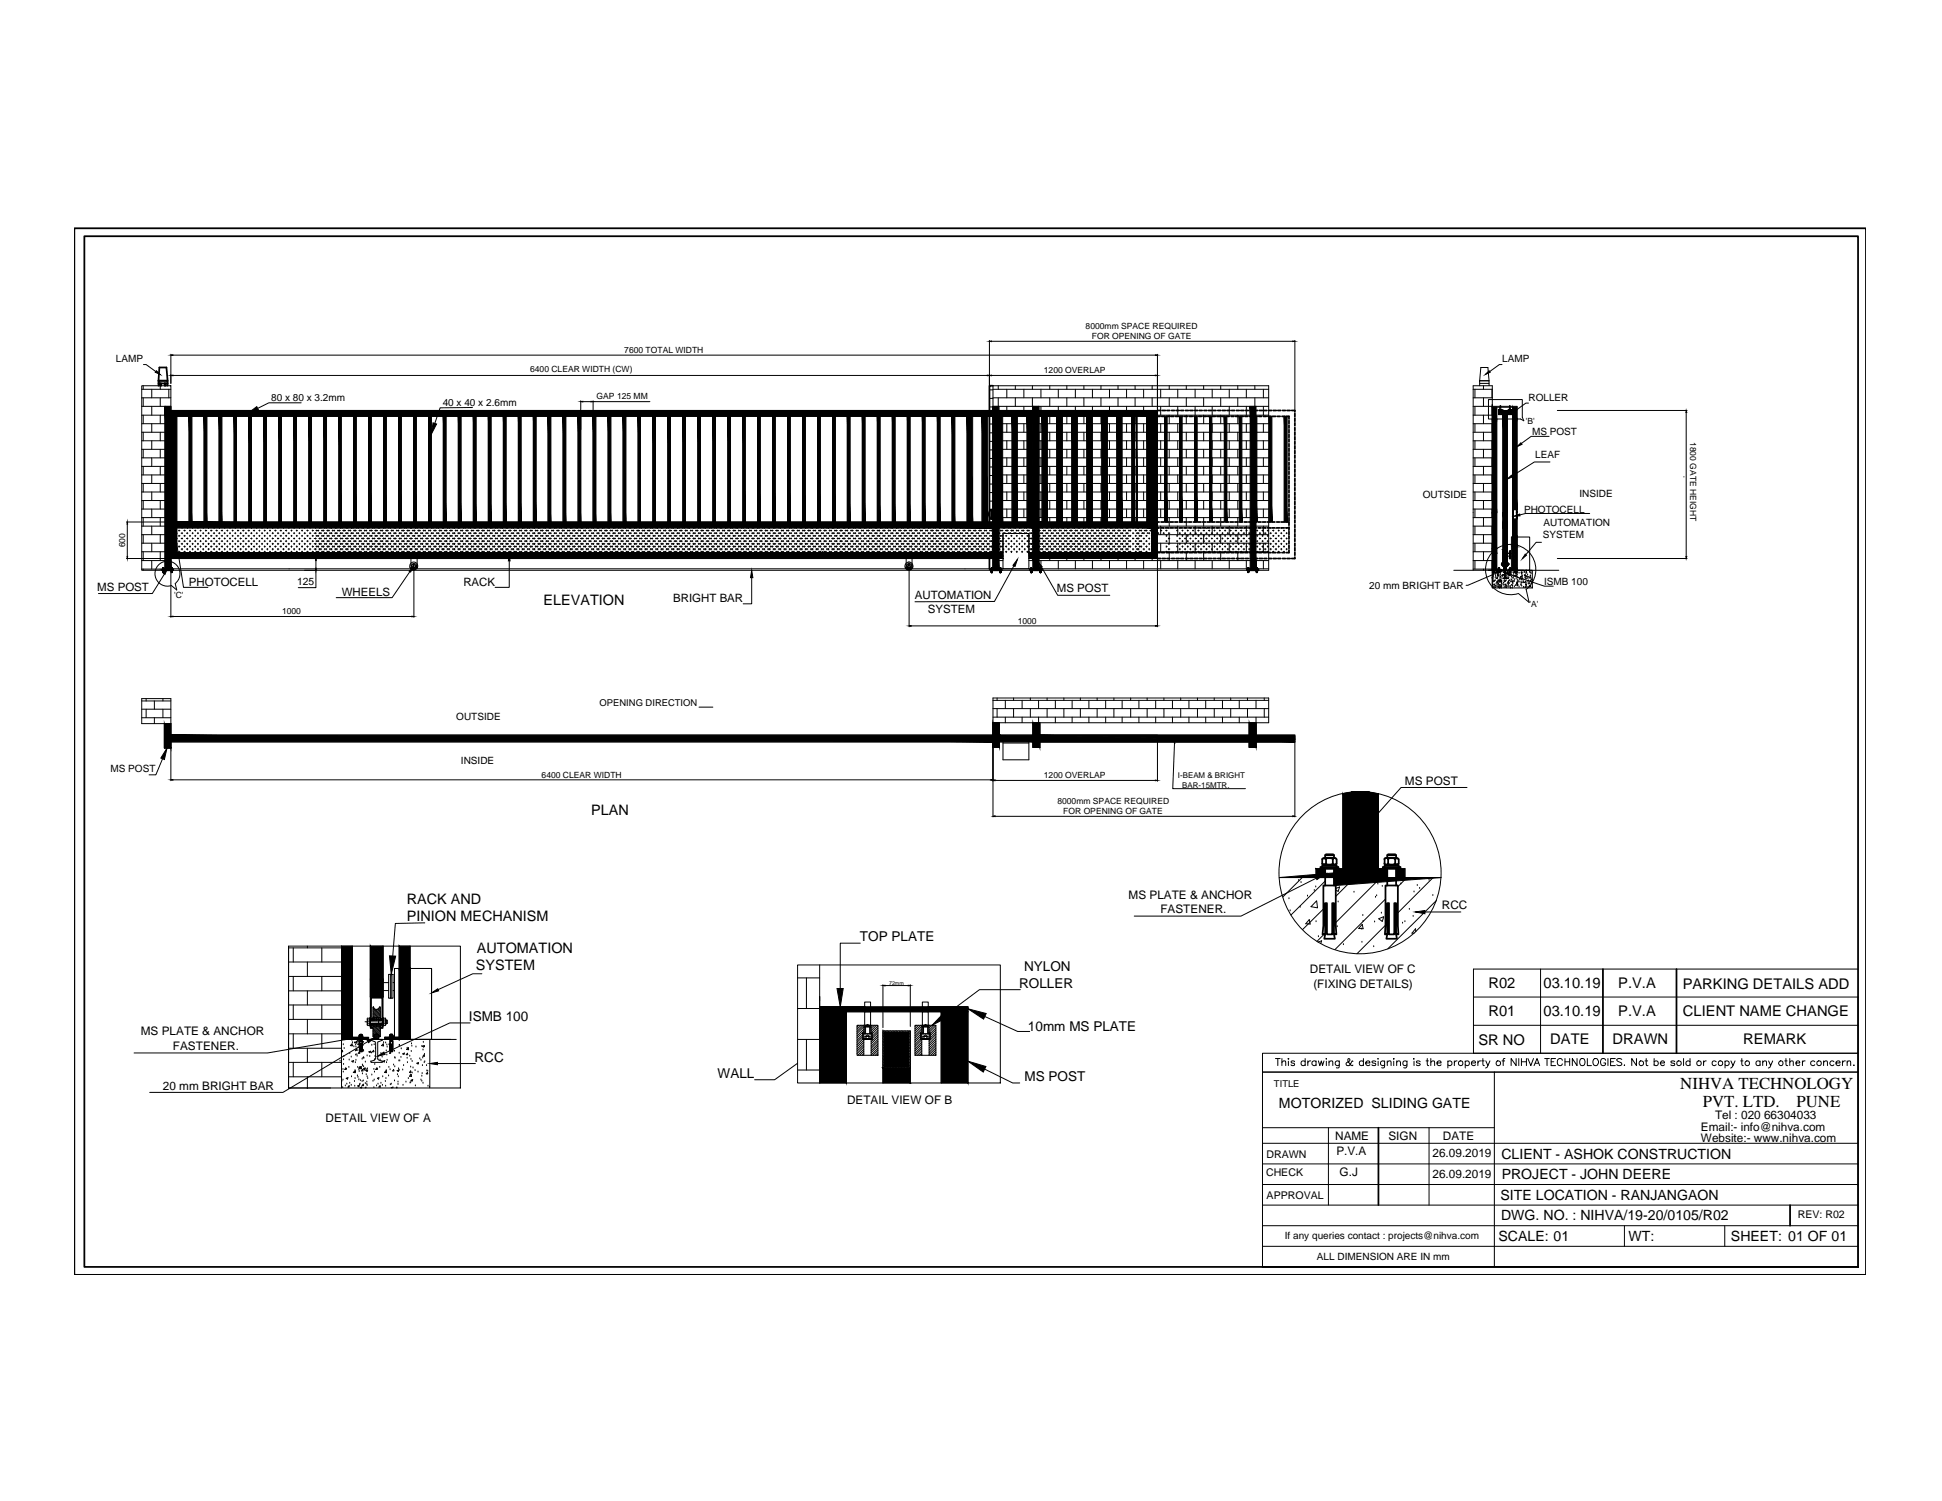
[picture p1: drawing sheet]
<svg xmlns="http://www.w3.org/2000/svg" width="279mm" height="216mm" viewBox="0 0 279 216" stroke-linecap="round" stroke-linejoin="round" font-family="sans-serif">
<defs><g id="words">
<g font-size="2.4">
<text x="241.8" y="156.7">NIHVA TECHNOLOGY</text>
<text x="245" y="159.2">PVT. LTD.</text>
<text x="258.5" y="159.2">PUNE</text>
</g>
<g font-size="2.1">
<text x="78.2" y="87.1">ELEVATION</text>
<text x="85.1" y="117.3">PLAN</text>
<text x="58.5" y="130">RACK AND</text>
<text x="58.5" y="132.5">PINION MECHANISM</text>
<text x="68.6" y="137.1">AUTOMATION</text>
<text x="68.5" y="139.6">SYSTEM</text>
<text x="214.2" y="142.1">R02</text>
<text x="222.1" y="142.1">03.10.19</text>
<text x="232.8" y="142.1">P.V.A</text>
<text x="242.1" y="142.2">PARKING DETAILS ADD</text>
<text x="214.2" y="146.2">R01</text>
<text x="222.1" y="146.2">03.10.19</text>
<text x="232.8" y="146.2">P.V.A</text>
<text x="242.1" y="146.2">CLIENT NAME CHANGE</text>
<text x="212.7" y="150.3">SR NO</text>
<text x="223" y="150.2">DATE</text>
<text x="232" y="150.2">DRAWN</text>
<text x="250.8" y="150.2">REMARK</text>
</g>
<g font-size="2">
<text x="184" y="159.3">MOTORIZED SLIDING GATE</text>
<text x="216" y="166.7">CLIENT - ASHOK CONSTRUCTION</text>
<text x="215.9" y="172.6">SITE LOCATION - RANJANGAON</text>
<text x="216.1" y="169.6">PROJECT - JOHN DEERE</text>
<text x="215.6" y="178.5">SCALE: 01</text>
<text x="216" y="175.5">DWG. NO. : NIHVA/19-20/0105/R02</text>
<text x="234.3" y="178.5">WT:</text>
<text x="249" y="178.5">SHEET: 01 OF 01</text>
</g>
<g font-size="1.9">
<text x="123.7" y="135.4">TOP PLATE</text>
<text x="146.6" y="142.1">ROLLER</text>
<text x="147.3" y="139.7">NYLON</text>
<text x="67.5" y="146.9">ISMB 100</text>
<text x="147.9" y="148.4">10mm MS PLATE</text>
<text x="68.3" y="152.7">RCC</text>
<text x="103.2" y="155.1">WALL</text>
<text x="147.4" y="155.5">MS POST</text>
</g>
<g font-size="1.7">
<text x="14" y="85.1">MS POST</text>
<text x="27.2" y="84.2">PHOTOCELL</text>
<text x="49.2" y="85.7">WHEELS</text>
<text x="66.7" y="84.2">RACK</text>
<text x="96.8" y="86.6">BRIGHT BAR</text>
<text x="131.6" y="86.2">AUTOMATION</text>
<text x="133.5" y="88.2">SYSTEM</text>
<text x="152" y="85.2">MS POST</text>
<text x="202.1" y="112.8">MS POST</text>
<text x="162.4" y="129.3">MS PLATE &amp; ANCHOR</text>
<text x="167" y="131.3">FASTENER.</text>
<text x="207.5" y="130.8">RCC</text>
<text x="188.5" y="139.9">DETAIL VIEW OF C</text>
<text x="189" y="142.1">(FIXING DETAILS)</text>
<text x="20.3" y="148.9">MS PLATE &amp; ANCHOR</text>
<text x="24.9" y="151">FASTENER.</text>
<text x="23.4" y="156.8">20 mm BRIGHT BAR</text>
<text x="46.8" y="161.3">DETAIL VIEW OF A</text>
<text x="121.9" y="158.9">DETAIL VIEW OF B</text>
<text x="246.7" y="160.9">Tel : 020 66304033</text>
<text x="192.1" y="163.9">NAME</text>
<text x="192.3" y="166.2">P.V.A</text>
<text x="199.8" y="164">SIGN</text>
<text x="206.1" y="166.4">26.09.2019</text>
<text x="207.6" y="164">DATE</text>
<text x="244.7" y="162.6">Email:- info@nihva.com</text>
<text x="244.7" y="164.2">Website:- www.nihva.com</text>
<text x="192.7" y="169.1">G.J</text>
<text x="206.1" y="169.4">26.09.2019</text>
</g>
<g font-size="1.5">
<text x="42.7" y="84.2">125</text>
<text x="182.2" y="166.6">DRAWN</text>
<text x="182.1" y="169.2">CHECK</text>
<text x="182.2" y="172.5">APPROVAL</text>
<text x="258.6" y="175.2">REV: R02</text>
</g>
<g font-size="1.4">
<text x="16.7" y="52.1">LAMP</text>
<text x="216.1" y="52.1">LAMP</text>
<text x="39" y="57.7">80 x 80 x 3.2mm</text>
<text x="63.7" y="58.4">40 x 40 x 2.6mm</text>
<text x="219.9" y="57.7">ROLLER</text>
<text x="220.4" y="62.6">MS POST</text>
<text x="220.9" y="65.9">LEAF</text>
<text x="204.7" y="71.6">OUTSIDE</text>
<text x="227.2" y="71.4">INSIDE</text>
<text x="219.3" y="73.7">PHOTOCELL</text>
<text x="222" y="77.5">SYSTEM</text>
<text x="222.1" y="75.7">AUTOMATION</text>
<text x="197" y="84.7">20 mm BRIGHT BAR</text>
<text x="222.2" y="84.2">ISMB 100</text>
<text x="86.3" y="101.5">OPENING DIRECTION</text>
<text x="65.6" y="103.6">OUTSIDE</text>
<text x="15.9" y="111.1">MS POST</text>
<text x="66.3" y="109.8">INSIDE</text>
<text x="183.3" y="156.3">TITLE</text>
<text x="184.9" y="178.2">If any queries contact : projects@nihva.com</text>
<text x="189.5" y="181.2">ALL DIMENSION ARE IN mm</text>
</g>
<g font-size="1.2">
<text x="156.2" y="47.3">8000mm SPACE REQUIRED</text>
<text x="76.3" y="53.5">6400 CLEAR WIDTH (CW)</text>
<text x="89.8" y="50.8">7600 TOTAL WIDTH</text>
<text x="150.2" y="53.7">1200 OVERLAP</text>
<text x="157.1" y="48.8">FOR OPENING OF GATE</text>
<text x="85.8" y="57.4">GAP 125 MM</text>
<text x="219.5" y="61">'B'</text>
<text x="243.1" y="63.6" transform="rotate(90 243.1 63.6)">1800 GATE HEIGHT</text>
<text x="242.3" y="68.7" transform="rotate(-90 242.3 68.7)">.</text>
<text x="18" y="78.7" transform="rotate(-90 18 78.7)">600</text>
<text x="25" y="86">'C'</text>
<text x="40.6" y="88.3">1000</text>
<text x="146.4" y="89.7">1000</text>
<text x="220" y="87.3">'A'</text>
<text x="77.9" y="111.9">6400 CLEAR WIDTH</text>
<text x="150.2" y="111.9">1200 OVERLAP</text>
<text x="152.1" y="115.6">8000mm SPACE REQUIRED</text>
<text x="153" y="117.1">FOR OPENING OF GATE</text>
</g>
<g font-size="1.1">
<text x="169.5" y="111.9">I-BEAM &amp; BRIGHT</text>
<text x="170.1" y="113.3">BAR-15MTR.</text>
</g>
<text font-size=".8" x="127.9" y="141.6">72mm</text>
</g></defs>
<!-- layer: 0 -->
<g fill="#000" stroke="#000" stroke-width=".14">
<path d="M22.5 53.3l.6 .6-.8-.4zM24.6 51.1l.3-.1v.1zM24.6 54h.3zM35.6 59.5l1.3-1 .3 .5zM83.6 57.8l.2-.1v.1zM85 57.7l.3 .1h-.3zM142.1 54h.3h-.3zM142.4 54h.2zM142.4 49.1h.2zM142.9 59.9v16.8zM143.7 59.9v16.8zM148.6 59.9v16.8z"/>
<path d="M149.5 59.9v16.8zM166.2 51l.3 .1h-.3zM166.2 54h.3h-.3zM186 49.1h.3h-.3zM213.7 53.9l.5-.6 .2 .2zM217.5 59.4l.5-.5 .2 .2zM242.6 59l.1 .3h-.1zM18.3 75.1l.1 .3h-.1zM24.8 74.5l.3 .7-.3 .1zM62.3 60.8l.5 .2-.8 1.5zM142.9 76.7v2.8zM143.7 76.7v2.8z"/>
<path d="M144.3 76.7v2.8zM148 76.7v2.8zM148.6 76.7v2.8zM149.5 76.7v2.8zM214.7 78.9h.6l-.3 .3zM215 79.2l.3-.3v.3zM216.9 68.9l.6-.5 .1 .2zM217.6 78.3l.3 .1zM217.6 78.6h.7v3.3zM217.6 78.3l.7 .1zM217.9 74.2l.7-.3 .1 .3zM218.3 64.2l.5-.5 .2 .2z"/>
<path d="M219.4 79.7l.2 .2-.6 .5zM18.3 80h.1l-.1 .3zM24 81.9l-.3 .7-.2-.1zM24.6 88.7l.3-.1v.1zM45.5 80.3v.3h-.1zM45.4 81.7h.1v.3zM58.9 82.2l.5-.6-.3 .7zM59.3 88.6l.2 .1h-.2zM73.3 79.9l.1 .8h-.3zM108.1 82l.2 1.1h-.3zM130.8 90h.3v.1zM146.4 80.5l-.4 1-.3-.2z"/>
<path d="M149.5 81l.4 .5-.2 .1zM166.2 90h.3l-.3 .1zM215.8 82.1l.7-.2-.6 .4zM216.5 82.4l.8 .1-.1 .3zM218.3 81.9v.1zM217 81.9h1.3zM242.6 80h.1l-.1 .3zM24 107.6l-.3 1.6-.6-.2zM24.6 112.2l.3-.1v.1zM142.6 112.1l.3 .1h-.3zM142.9 112.3l.3-.1v.1zM142.9 117.4l.3-.1v.2z"/>
<path d="M149.6 105.7h36.7zM149.6 105.7h36.7v1zM166.2 112.2l.3 .1h-.3zM166.5 106.2h19.8v.2zM169 106.6v.3l-.1-.1zM186 117.3l.3 .1-.3 .1zM166.5 106.2h19.8zM194.5 113.9h1.2h1.1zM197.6 117.3l.4 .3-1.1 .9zM56 137.5h.9l-.6 2.7zM189.3 126.1l1.4-.4-1.2 .8zM203.6 131.2l1.4-.2v.4z"/>
<path d="M50.6 149.2h1l-1 .4zM50.7 149.2h2.3v.3zM52.9 149.7l1-.4-.9 .7zM54.3 151.9l.9-.6 .2 .4zM61.8 153l1.1-.2v.3zM62.1 142.8l.9-.6 .1 .3zM120.4 142.2h.9l-.4 2.7zM125.3 144.9h7.5zM127 141.8l.3-.1v.1zM130.7 141.7l.3 .1h-.3zM136 145.5l.5 .7-2.4 1.3zM139.3 152.6l2.5 .8-.3 .8z"/>
<path d="M139.3 145.1l2.6 .7-.4 .8z"/>
<path d="M24.6 59v.9h118.3zM24.6 59h118.3v.9z"/>
<path d="M143.7 59v.9h4.9zM143.7 59h4.9v.9z"/>
<path d="M149.5 59v.9h17zM149.5 59h17v.9z"/>
<path d="M216.3 59.1v.8h.5zM216.3 59.1h.5v.8z"/>
<path d="M24.6 59.9v19.6h.8zM24.6 59.9h.8v19.6z"/>
<path d="M25.4 75.1v.8h117.5zM25.4 75.1h117.5v.8z"/>
<path d="M27.2 59.9v15.2h.4zM27.2 59.9h.4v15.2z"/>
<path d="M29.4 59.9v15.2h.3zM29.4 59.9h.3v15.2z"/>
<path d="M31.5 59.9v15.2h.4zM31.5 59.9h.4v15.2z"/>
<path d="M33.7 59.9v15.2h.3zM33.7 59.9h.3v15.2z"/>
<path d="M35.8 59.9v15.2h.4zM35.8 59.9h.4v15.2z"/>
<path d="M38 59.9v15.2h.3zM38 59.9h.3v15.2z"/>
<path d="M40.1 59.9v15.2h.4zM40.1 59.9h.4v15.2z"/>
<path d="M42.3 59.9v15.2h.4zM42.3 59.9h.4v15.2z"/>
<path d="M44.4 59.9v15.2h.4zM44.4 59.9h.4v15.2z"/>
<path d="M46.6 59.9v15.2h.4zM46.6 59.9h.4v15.2z"/>
<path d="M48.8 59.9v15.2h.3zM48.8 59.9h.3v15.2z"/>
<path d="M50.9 59.9v15.2h.4zM50.9 59.9h.4v15.2z"/>
<path d="M53 59.9v15.2h.4zM53 59.9h.4v15.2z"/>
<path d="M55.2 59.9v15.2h.4zM55.2 59.9h.4v15.2z"/>
<path d="M57.3 59.9v15.2h.4zM57.3 59.9h.4v15.2z"/>
<path d="M59.5 59.9v15.2h.4zM59.5 59.9h.4v15.2z"/>
<path d="M61.7 59.9v15.2h.3zM61.7 59.9h.3v15.2z"/>
<path d="M63.8 59.9v15.2h.4zM63.8 59.9h.4v15.2z"/>
<path d="M65.9 59.9v15.2h.4zM65.9 59.9h.4v15.2z"/>
<path d="M68.1 59.9v15.2h.4zM68.1 59.9h.4v15.2z"/>
<path d="M70.3 59.9v15.2h.3zM70.3 59.9h.3v15.2z"/>
<path d="M72.4 59.9v15.2h.4zM72.4 59.9h.4v15.2z"/>
<path d="M74.6 59.9v15.2h.4zM74.6 59.9h.4v15.2z"/>
<path d="M76.7 59.9v15.2h.4zM76.7 59.9h.4v15.2z"/>
<path d="M78.9 59.9v15.2h.3zM78.9 59.9h.3v15.2z"/>
<path d="M81 59.9v15.2h.4zM81 59.9h.4v15.2z"/>
<path d="M83.2 59.9v15.2h.4zM83.2 59.9h.4v15.2z"/>
<path d="M85.3 59.9v15.2h.4zM85.3 59.9h.4v15.2z"/>
<path d="M87.5 59.9v15.2h.4zM87.5 59.9h.4v15.2z"/>
<path d="M89.6 59.9v15.2h.4zM89.6 59.9h.4v15.2z"/>
<path d="M91.8 59.9v15.2h.3zM91.8 59.9h.3v15.2z"/>
<path d="M93.9 59.9v15.2h.4zM93.9 59.9h.4v15.2z"/>
<path d="M96.1 59.9v15.2h.4zM96.1 59.9h.4v15.2z"/>
<path d="M98.2 59.9v15.2h.4zM98.2 59.9h.4v15.2z"/>
<path d="M100.4 59.9v15.2h.4zM100.4 59.9h.4v15.2z"/>
<path d="M102.6 59.9v15.2h.3zM102.6 59.9h.3v15.2z"/>
<path d="M104.7 59.9v15.2h.4zM104.7 59.9h.4v15.2z"/>
<path d="M106.9 59.9v15.2h.3zM106.9 59.9h.3v15.2z"/>
<path d="M109 59.9v15.2h.4zM109 59.9h.4v15.2z"/>
<path d="M111.2 59.9v15.2h.3zM111.2 59.9h.3v15.2z"/>
<path d="M113.3 59.9v15.2h.4zM113.3 59.9h.4v15.2z"/>
<path d="M115.5 59.9v15.2h.4zM115.5 59.9h.4v15.2z"/>
<path d="M117.6 59.9v15.2h.4zM117.6 59.9h.4v15.2z"/>
<path d="M119.8 59.9v15.2h.4zM119.8 59.9h.4v15.2z"/>
<path d="M121.9 59.9v15.2h.4zM121.9 59.9h.4v15.2z"/>
<path d="M124.1 59.9v15.2h.3zM124.1 59.9h.3v15.2z"/>
<path d="M126.2 59.9v15.2h.4zM126.2 59.9h.4v15.2z"/>
<path d="M128.4 59.9v15.2h.4zM128.4 59.9h.4v15.2z"/>
<path d="M130.5 59.9v15.2h.4zM130.5 59.9h.4v15.2z"/>
<path d="M132.7 59.9v15.2h.4zM132.7 59.9h.4v15.2z"/>
<path d="M134.9 59.9v15.2h.3zM134.9 59.9h.3v15.2z"/>
<path d="M137 59.9v15.2h.4zM137 59.9h.4v15.2z"/>
<path d="M139.1 59.9v15.2h.4zM139.1 59.9h.4v15.2z"/>
<path d="M139.6 59.9v15.2h.3zM139.6 59.9h.3v15.2z"/>
<path d="M141.3 59.9v15.2h.4zM141.3 59.9h.4v15.2z"/>
<path d="M141.7 59.9v15.2h.4zM141.7 59.9h.4v15.2z"/>
<path d="M143.7 75.1v.8h4.9zM143.7 75.1h4.9v.8z"/>
<path d="M143.7 59.9v15.2h.1zM143.7 59.9h.1v15.2z"/>
<path d="M143.9 59.9v15.2h.4zM143.9 59.9h.4v15.2z"/>
<path d="M145.6 59.9v15.2h.4zM145.6 59.9h.4v15.2z"/>
<path d="M146 59.9v15.2h.4zM146 59.9h.4v15.2z"/>
<path d="M147.8 59.9v15.2h.4zM147.8 59.9h.4v15.2z"/>
<path d="M148.2 59.9v15.2h.3zM148.2 59.9h.3v15.2z"/>
<path d="M149.5 75.1v.8h16.2zM149.5 75.1h16.2v.8z"/>
<path d="M149.9 59.9v15.2h.4zM149.9 59.9h.4v15.2z"/>
<path d="M150.3 59.9v15.2h.4zM150.3 59.9h.4v15.2z"/>
<path d="M152 59.9v15.2h.4zM152 59.9h.4v15.2z"/>
<path d="M152.5 59.9v15.2h.4zM152.5 59.9h.4v15.2z"/>
<path d="M154.2 59.9v15.2h.4zM154.2 59.9h.4v15.2z"/>
<path d="M154.6 59.9v15.2h.4zM154.6 59.9h.4v15.2z"/>
<path d="M156.4 59.9v15.2h.3zM156.4 59.9h.3v15.2z"/>
<path d="M156.8 59.9v15.2h.4zM156.8 59.9h.4v15.2z"/>
<path d="M158.5 59.9v15.2h.4zM158.5 59.9h.4v15.2z"/>
<path d="M158.9 59.9v15.2h.4zM158.9 59.9h.4v15.2z"/>
<path d="M160.7 59.9v15.2h.4zM160.7 59.9h.4v15.2z"/>
<path d="M161.1 59.9v15.2h.3zM161.1 59.9h.3v15.2z"/>
<path d="M162.8 59.9v15.2h.4zM162.8 59.9h.4v15.2z"/>
<path d="M163.5 59.9v15.2h.1zM163.5 59.9h.1v15.2z"/>
<path d="M165 59.9v15.2h.3zM165 59.9h.3v15.2z"/>
<path d="M165.4 59.9v15.2h.4zM165.4 59.9h.4v15.2z"/>
<path d="M165.7 59.9v19.6h.8zM165.7 59.9h.8v19.6z"/>
<path d="M167.5 59.9v15.2h.4zM167.5 59.9h.4v15.2z"/>
<path d="M169.7 59.9v15.2h.4zM169.7 59.9h.4v15.2z"/>
<path d="M171.9 59.9v15.2h.3zM171.9 59.9h.3v15.2z"/>
<path d="M174 59.9v15.2h.4zM174 59.9h.4v15.2z"/>
<path d="M176.1 59.9v15.2h.4zM176.1 59.9h.4v15.2z"/>
<path d="M178.3 59.9v15.2h.4zM178.3 59.9h.4v15.2z"/>
<path d="M180.5 59.9v15.2h.3zM180.5 59.9h.3v15.2z"/>
<path d="M182.6 59.9v15.2h.4zM182.6 59.9h.4v15.2z"/>
<path d="M184.8 59.9v15.2h.4zM184.8 59.9h.4v15.2z"/>
<path d="M214.7 79.5h.6l-.3-.3zM215 79.2h.3v.3z"/>
<path d="M214.7 58.6v1.7h.6zM214.7 58.6h.6v1.7z"/>
<path d="M214.7 60.3v13.4h.6zM214.7 60.3h.6v13.4z"/>
<path d="M214.7 73.7v5.2h.6zM214.7 73.7h.6v5.2z"/>
<path d="M214.7 78.9v.3h.3zM214.7 79.2h.3l-.3 .3z"/>
<path d="M216.2 59.9v13.8h.7zM216.2 59.9h.7v13.8z"/>
<path d="M216.2 73.7v5.4h.7zM216.2 73.7h.7v5.4z"/>
<path d="M216.2 79.1v.3h.7zM216.2 79.1h.7v.3z"/>
<path d="M217.6 78.4h.7zM217.6 78.4h.7z"/>
<path d="M217.6 78.4v.2h.7zM217.6 78.4h.7v.2z"/>
<path d="M217.6 58.6v1.7h.7zM217.6 58.6h.7v1.7z"/>
<path d="M217.6 60.3v13h.7zM217.6 60.3h.7v13z"/>
<path d="M217.6 73.3v.4h.1zM217.6 73.3h.1v.4z"/>
<path d="M217.6 73.7v1h.1zM217.6 73.7h.1v1z"/>
<path d="M217.6 74.7v2.5h.7zM217.6 74.7h.7v2.5z"/>
<path d="M217.6 77.2v1.1h.7zM217.6 77.2h.7v1.1z"/>
<path d="M217.6 78.3l.7 .1zM217.9 78.4h.4z"/>
<path d="M218.2 73.3v.4h.1zM218.2 73.3h.1v.4z"/>
<path d="M218.2 73.7v1h.1zM218.2 73.7h.1v1z"/>
<path d="M23.3 81.9v.1h1.6zM23.3 81.9h1.6v.1z"/>
<path d="M23.7 58.4v23.5h.9zM23.7 58.4h.9v23.5z"/>
<path d="M24.6 80.3h118.3zM24.6 80.3h118.3z"/>
<path d="M142.5 81.9v.1h1.6zM142.5 81.9h1.6v.1z"/>
<path d="M24.6 80.3h118.3zM24.6 80.3h118.3zM24.6 79.5v.8h118.3zM24.6 79.5h118.3v.8z"/>
<path d="M142.9 58.4v23.5h.8zM142.9 58.4h.8v23.5z"/>
<path d="M143.7 79.5v.8h.6zM143.7 79.5h.6v.8z"/>
<path d="M148 79.5v.8h.6zM148 79.5h.6v.8z"/>
<path d="M148.2 81.9v.1h1.7zM148.2 81.9h1.7v.1z"/>
<path d="M148.6 58.4v23.5h.9zM148.6 58.4h.9v23.5z"/>
<path d="M149.5 79.5v.8h17zM149.5 79.5h17v.8z"/>
<path d="M179.4 81.9v.1h1.6zM179.4 81.9h1.6v.1z"/>
<path d="M179.9 58.4v23.5h.8zM179.9 58.4h.8v23.5z"/>
<path d="M214.7 79.5v2.4h.6zM214.7 79.5h.6v2.4z"/>
<path d="M214.7 81.9v.1h1.3zM214.7 81.9h1.3v.1z"/>
<path d="M216.3 79.4v.8h.5zM216.3 79.4h.5v.8z"/>
<path d="M217 81.9v.1h1.3zM217 81.9h1.3v.1z"/>
<path d="M217 82h1.3zM217 82h1.3zM217 82h1.3z"/>
<path d="M217.6 82h.7zM217.6 82h.7zM217.6 82h.7z"/>
<path d="M217.6 81.9h.7zM217.6 78.6l.7 3.3h-.7z"/>
<path d="M218.3 81.9v.1zM218.3 81.9v.1z"/>
<path d="M23.7 104.1v3.5h.9zM23.7 104.1h.9v3.5z"/>
<path d="M24.6 105.7v1h118.3zM24.6 105.7h118.3v1z"/>
<path d="M142.9 104v3.5h.9zM142.9 104h.9v3.5z"/>
<path d="M143.8 105.7v1h4.8zM143.8 105.7h4.8v1z"/>
<path d="M148.6 104v3.5h1zM148.6 104h1v3.5z"/>
<path d="M179.7 104v3.5h1zM179.7 104h1v3.5z"/>
<path d="M166.5 106.4h19.8zM166.5 106.2l19.8 .2h-19.8z"/>
<path d="M149.6 106.7h36.7zM149.6 105.7l36.7 1h-36.7z"/>
<path d="M193.2 114.2h5l-3.8-.3zM194.4 113.9h2.6l1.2 .3z"/>
<path d="M194.4 113.9h2.6zM194.5 113.9h2.5z"/>
<path d="M193.2 114.2h5.1zM193.2 114.2h5.1z"/>
<path d="M57.4 136.1v3.2h1.6zM57.4 136.1h1.6v3.2z"/>
<path d="M184.1 126.2h15.5l-.6-1.2zM199 125h.6v1.2z"/>
<path d="M189.3 125v1.2h1.4zM189.3 125h1.4v1.2z"/>
<path d="M191.9 125v1.2h7.7zM191.9 125h7.7v1.2z"/>
<path d="M191.9 126.2v1.2h.3zM191.9 126.2h15.4l-15.1 1.2z"/>
<path d="M193.2 114.2v10.8h5.1zM193.2 114.2h5.1v10.8z"/>
<path d="M200.9 125v1.2h1.2zM200.9 125h1.2v1.2z"/>
<path d="M49.1 136.1v13.4h1.6zM49.1 136.1h1.6v13.4z"/>
<path d="M50.7 149.5h2.3zM50.7 149.2l2.3 .3h-2.3z"/>
<path d="M53.3 136.1v4.8h1.8zM53.3 136.1h1.8v4.8z"/>
<path d="M53.4 141v2.3h1.6zM53.4 141h1.6v2.3z"/>
<path d="M55.4 149.2h2.3zM55.4 149.2h2.3z"/>
<path d="M55.4 149.2v.3h2zM55.4 149.2h2v.3z"/>
<path d="M55.4 149.5h1.4zM55.4 149.5h1.4zM55.4 149.5h1.5z"/>
<path d="M55.4 149.5h1.5zM55.4 149.5h2z"/>
<path d="M57.4 139.3v10.2h1.6zM57.4 139.3h1.6v10.2z"/>
<path d="M57.4 149.5h.3zM57.4 149.5h.3zM57.4 149.5h.3z"/>
<path d="M57.4 149.5h.3zM57.4 149.5h.3zM57.4 149.5h.3z"/>
<path d="M117.9 145.5v10.3h3.9zM117.9 145.5h3.9v10.3z"/>
<path d="M117.9 144.9h6.6zM117.9 144.9h6.6z"/>
<path d="M117.9 144.9v.6h21.4zM117.9 144.9h21.4v.6z"/>
<path d="M127 153.6v2.2h4zM127 153.6h4v2.2z"/>
<path d="M127.3 148.5v4.9h3.4zM127.3 148.5h3.4v4.9z"/>
<path d="M133.6 144.9h5.7zM133.6 144.9h5.7z"/>
<path d="M135.4 145.5v10.3h3.9zM135.4 145.5h3.9v10.3z"/>
</g>
<g fill="none" stroke="#000" stroke-width=".14">
<path d="M20.4 55.5h4.2v26.5h-4.2zM20.4 56h4.2M20.4 57.2h4.2M20.4 58.4h3.3M20.4 59.7h3.3M20.6 55.5v.5M20.6 57.2v1.2M20.6 59.7v1.2M20.6 52.4h.4l1.4 1.1M21.8 56v1.2M21.8 58.4v1.3M23.1 55.5v.5"/>
<path d="M23.1 57.2v1.2M23.1 59.7v1.2M24.3 56v1.2M24.6 51v4.1M24.9 51.1h141.3M24.9 54h117.2M27.2 59.9v15.2M27.6 59.9v15.2M29.4 59.9v15.2M29.7 59.9v15.2M31.5 59.9v15.2M31.9 59.9v15.2"/>
<path d="M33.7 59.9v15.2M34 59.9v15.2M35.8 59.9v15.2M36.2 59.9v15.2M38 59.9v15.2M38.3 59.9v15.2M40.1 59.9v15.2M40.5 59.9v15.2M42.3 59.9v15.2M42.7 59.9v15.2M43.3 57.9h-4.6l-1.6 .8M44.4 59.9v15.2"/>
<path d="M44.8 59.9v15.2M46.6 59.9v15.2M47 59.9v15.2M48.8 59.9v15.2M49.1 59.9v15.2M50.9 59.9v15.2M51.3 59.9v15.2M53 59.9v15.2M53.4 59.9v15.2M55.2 59.9v15.2M55.6 59.9v15.2M57.3 59.9v15.2"/>
<path d="M57.7 59.9v15.2M59.5 59.9v15.2M59.9 59.9v15.2M61.7 59.9v15.2M62 59.9v15.2M63.8 59.9v15.2M64.2 59.9v15.2M65.9 59.9v15.2M66.3 59.9v15.2M68 58.6l-4.7 .1-.7 2.2M68.1 59.9v15.2M68.5 59.9v15.2"/>
<path d="M70.3 59.9v15.2M70.6 59.9v15.2M72.4 59.9v15.2M72.8 59.9v15.2M74.6 59.9v15.2M75 59.9v15.2M76.7 59.9v15.2M77.1 59.9v15.2M78.9 59.9v15.2M79.2 59.9v15.2M81 59.9v15.2M81.4 59.9v15.2"/>
<path d="M83.2 59.9v15.2M83.6 57.6v17.5M83.8 57.8h1.2M85.3 57.6v17.5M85.3 57.8h8.2M85.7 59.9v15.2M87.5 59.9v15.2M87.9 59.9v15.2M89.6 59.9v15.2M90 59.9v15.2M91.8 59.9v15.2M92.1 59.9v15.2"/>
<path d="M93.9 59.9v15.2M94.3 59.9v15.2M96.1 59.9v15.2M96.5 59.9v15.2M98.2 59.9v15.2M98.6 59.9v15.2M100.4 59.9v15.2M100.8 59.9v15.2M102.6 59.9v15.2M102.9 59.9v15.2M104.7 59.9v15.2M105.1 59.9v15.2"/>
<path d="M106.9 59.9v15.2M107.2 59.9v15.2M109 59.9v15.2M109.4 59.9v15.2M111.2 59.9v15.2M111.5 59.9v15.2M113.3 59.9v15.2M113.7 59.9v15.2M115.5 59.9v15.2M115.9 59.9v15.2M117.6 59.9v15.2M118 59.9v15.2"/>
<path d="M119.8 59.9v15.2M120.2 59.9v15.2M121.9 59.9v15.2M122.3 59.9v15.2M124.1 59.9v15.2M124.4 59.9v15.2M126.2 59.9v15.2M126.6 59.9v15.2M128.4 59.9v15.2M128.8 59.9v15.2M130.5 59.9v15.2M130.9 59.9v15.2"/>
<path d="M132.7 59.9v15.2M133.1 59.9v15.2M134.9 59.9v15.2M135.2 59.9v15.2M137 59.9v15.2M137.4 59.9v15.2M139.1 59.9v15.2M139.5 59.9v15.2M141.3 59.9v15.2M141.7 59.9v15.2M142.4 56.1h.5M142.4 57.3h.5"/>
<path d="M142.4 58.5h.5M142.4 49v6.4M142.6 54h23.6M142.6 49.1h43.4M142.9 59h-118.3v21.3M142.9 59.9h-117.5v19.5M142.9 56h39.6M142.9 57.2h39.6M143.6 55.5v.5M143.6 57.2v1.2M143.7 59h4.9M143.7 58.4h4.9"/>
<path d="M143.7 59.9h4.9M143.8 59.9v15.2M144.9 56v1.2M144.9 58.4v.6M145.6 59.9v15.2M146 59.9v15.2M146.1 55.5v.5M146.1 57.2v1.2M146.1 59.9v1M147.3 56v1.2M147.3 58.4v.6M147.8 59.9v15.2"/>
<path d="M148.2 59.9v15.2M148.5 55.5v.5M148.5 57.2v1.2M148.5 59.9v1M149.5 59h17v21.3h-17M149.5 58.4h33M149.5 59.9h16.2v19.6h-16.2M149.8 56v1.2M149.8 58.4v.6M149.9 59.9v15.2M150.3 59.9v15.2M151 55.5v.5"/>
<path d="M151 57.2v1.2M151 59.9v1M152 59.9v15.2M152.3 56v1.2M152.3 58.4v.6M152.4 59.9v15.2M153.5 55.5v.5M153.5 57.2v1.2M153.5 59.9v1M154.2 59.9v15.2M154.6 59.9v15.2M154.7 56v1.2"/>
<path d="M154.7 58.4v.6M155.9 55.5v.5M155.9 57.2v1.2M155.9 59.9v1M156.4 59.9v15.2M156.7 59.9v15.2M157.2 56v1.2M157.2 58.4v.6M158.4 55.5v.5M158.4 57.2v1.2M158.4 59.9v1M158.5 59.9v15.2"/>
<path d="M158.9 59.9v15.2M159.6 56v1.2M159.6 58.4v.6M160.7 59.9v15.2M160.9 55.5v.5M160.9 57.2v1.2M161.1 59.9v15.2M162.1 56v1.2M162.1 58.4v.6M162.8 59.9v15.2M163.2 59.9v15.2M163.3 55.5v.5"/>
<path d="M163.3 57.2v1.2M163.3 59.9v1M164.5 56v1.2M164.5 58.4v.6M165 59.9v15.2M165.3 59.9v15.2M165.8 55.5v.5M165.8 57.2v1.2M166.5 59.7h16M166.5 51v7.9M167 56v1.2M167 58.4v1.3"/>
<path d="M168.2 55.5v.5M168.2 57.2v1.2M168.2 59.7v1.2M169.4 56v1.2M169.4 58.4v1.3M170.7 55.5v.5M170.7 57.2v1.2M170.7 59.7v1.2M171.9 56v1.2M171.9 58.4v1.3M173.2 55.5v.5M173.2 57.2v1.2"/>
<path d="M173.2 59.7v1.2M174.4 56v1.2M174.4 58.4v1.3M175.6 55.5v.5M175.6 57.2v1.2M175.6 59.7v1.2M176.9 56v1.2M176.9 58.4v1.3M178.1 55.5v.5M178.1 57.2v1.2M178.1 59.7v1.2M179.3 56v1.2"/>
<path d="M179.3 58.4v1.3M180.5 55.5v.5M180.5 57.2v1.2M180.5 59.7v1.2M181.8 56v1.2M181.8 58.4v1.3M184.8 59.9v15.2M185.2 59.9v15.2M186.3 49v9.9M211.9 58.4h2.8M211.9 59.7h2.8M211.9 56h2.8"/>
<path d="M211.9 57.2h2.8M212.2 56v1.2M212.2 58.4v1.3M212.9 54.8h1.3v.3h-1.3zM212.9 55.1v.4M213 52.9h1.1l.1 1.9h-1.3zM213.4 55.5v.5M213.4 57.2v1.2M213.4 59.7v1.2M214.2 57.5h4.8v2.5l.2 .5-.4-.2h-4.6zM214.2 55.1v.4M214.7 56v1.2"/>
<path d="M214.7 58.4v1.3M214.7 58.6h3.6M215.3 58.6v23.3M215.6 58.9v.1M215.7 58.9l-.1 .1M215.7 59.1h.1M215.7 59.2l-.1 .1M215.7 59.3l-.1 .1M215.7 59.1v.2M215.8 58.6h.1v.3h-.1zM215.8 58.9h.2M215.8 59.2h.1z"/>
<path d="M215.8 59.2h.1M215.8 59h.1M215.8 58.9l-.2 .1M215.8 59l-.2 .1M215.8 59l-.2 .2M215.8 59.3l-.2 .1M215.8 59.3l-.2 .2M215.8 59.4l-.2 .1M215.8 59.4l-.2 .2M215.8 59.5l-.2 .1M215.8 59.5l-.1 .1M215.8 59.6h-.1"/>
<path d="M215.8 58.9h.1M215.8 59v.1M215.8 58.9v.7M215.8 58.4h.1zM215.8 59.2v.1M215.9 59.2v.1M215.9 59.3h.1M215.9 58.9v.7l.2-.1M215.9 59v.1M216 59.1h.1M216 59.1v.2h-.3M216 58.9l-.1 .1"/>
<path d="M216.1 58.9l-.2 .1M216.1 52.4h-.4l-1.4 1.1M216.1 58.9l-.1 .2M216.1 59l-.1 .1h-.3l-.1 .2M216.1 59l-.1 .2M216.1 59.1l-.2 .2M216.1 59.2l-.2 .1M216.1 59.3l-.2 .1M216.1 59.3l-.2 .2M216.1 59.4l-.2 .1M216.1 59.5l-.1 .1M216.1 59.6h.1"/>
<path d="M216.2 59v21.9M216.9 59v22M217 58.9h.1M217.1 58.9l-.1 .1M217.1 59.1h.1M217.1 59.2l-.1 .1M217.1 59.2l-.1 .2M217.1 59.2l-.1 .3M217.1 59.1v.2h.3v-.2h-.1M217.1 59.2h.2M217.2 59.6h.1M217.2 58.6h.1v.3h-.1z"/>
<path d="M217.2 58.4h.1zM217.2 58.9h.1M217.2 58.9l-.2 .2M217.2 59l-.2 .1M217.2 59l-.2 .2M217.2 59.3l-.2 .2M217.2 59.4l-.2 .2M217.2 59.5l-.2 .1M217.2 59.2h.1zM217.2 58.9v.7M217.2 59.2v.1M217.3 58.9v.2"/>
<path d="M217.3 59.2v.1M217.3 59h-.1v.1M217.3 58.9h.1M217.3 59.1h-.2l-.1 .2M217.3 58.9v.7M217.4 58.9l-.1 .1M217.5 58.9l-.2 .1M217.5 58.9l-.2 .2M217.5 59l-.1 .2M217.5 59.1l-.1 .1M217.5 59.1l-.2 .2M217.5 59.2l-.2 .2"/>
<path d="M217.5 59.3l-.2 .2M217.5 59.4l-.2 .1M217.5 59.5l-.2 .1M217.5 59.5l-.1 .1M217.5 59.6h.1M217.6 58.6v23.3M218.3 58.4v23.6M219.9 58h-.4l-1.4 1M224.1 59h18.6M242.6 59.3v20.7M18.2 75.1h7.1M18.3 75.4v4.6"/>
<path d="M20.4 79.4h3.3M20.4 60.9h3.3M20.4 62.2h3.3M20.4 63.4h3.3M20.4 64.6h3.3M20.4 65.9h3.3M20.4 67.1h3.3M20.4 68.3h3.3M20.4 69.5h3.3M20.4 70.8h3.3M20.4 72h3.3M20.4 73.2h3.3"/>
<path d="M20.4 74.5h3.3M20.4 75.7h3.3M20.4 76.9h3.3M20.4 78.1h3.3M20.6 62.2v1.2M20.6 64.6v1.3M20.6 67.1v1.2M20.6 69.5v1.3M20.6 72v1.2M20.6 74.5v1.2M20.6 76.9v1.2M20.6 79.4v1.2"/>
<path d="M21.8 60.9v1.3M21.8 63.4v1.2M21.8 65.9v1.2M21.8 68.3v1.2M21.8 70.8v1.2M21.8 73.2v1.3M21.8 75.7v1.2M21.8 78.1v1.3M23.1 62.2v1.2M23.1 64.6v1.3M23.1 67.1v1.2M23.1 69.5v1.3"/>
<path d="M23.1 72v1.2M23.1 74.5v1.2M23.1 76.9v1.2M23.1 79.4v1.2M25 75.2l1.4 9.3h3.5M25.4 79.4h.1M25.4 76.7h.1M25.4 77.5h.1M25.4 78.2h.1M25.4 79h.1M25.4 75.9h117.5M25.4 75.1h117.5"/>
<path d="M25.4 79.5h117.5M25.7 76.3h.2M25.7 77.1h.2M25.7 77.8h.2M25.7 78.6h.2M25.7 79.4h.2M25.8 76.2v.2M25.8 77v.2M25.8 77.8v.1M25.8 78.5v.2M25.8 79.3v.2M26.1 76.7h.2"/>
<path d="M26.1 77.5h.2M26.1 78.2h.2M26.1 79h.2M26.2 75.9v.1M26.2 76.6v.2M26.2 77.4v.1M26.2 78.1v.2M26.2 78.9v.2M26.4 76.3h.3M26.4 77.1h.3M26.4 77.8h.3M26.4 78.6h.3"/>
<path d="M26.4 79.4h.3M26.6 76.2v.2M26.6 77v.2M26.6 77.8v.1M26.6 78.5v.2M26.6 79.3v.2M26.8 76.7h.2M26.8 77.5h.2M26.8 78.2h.2M26.8 79h.2M27 75.9v.1M27 76.6v.2"/>
<path d="M27 77.4v.1M27 78.1v.2M27 78.9v.2M27.2 76.3h.2M27.2 77.1h.2M27.2 77.8h.2M27.2 78.6h.2M27.2 79.4h.2M27.3 76.2v.2M27.3 77v.2M27.3 77.8v.1M27.3 78.5v.2"/>
<path d="M27.3 79.3v.2M27.6 76.7h.2M27.6 77.5h.2M27.6 78.2h.2M27.6 79h.2M27.7 75.9v.1M27.7 76.6v.2M27.7 77.4v.1M27.7 78.1v.2M27.7 78.9v.2M28 76.3h.2M28 77.1h.2"/>
<path d="M28 77.8h.2M28 78.6h.2M28 79.4h.2M28.1 76.2v.2M28.1 77v.2M28.1 77.8v.1M28.1 78.5v.2M28.1 79.3v.2M28.4 76.7h.2M28.4 77.5h.2M28.4 78.2h.2M28.4 79h.2"/>
<path d="M28.5 75.9v.1M28.5 76.6v.2M28.5 77.4v.1M28.5 78.1v.2M28.5 78.9v.2M28.8 76.3h.1M28.8 77.1h.1M28.8 77.8h.1M28.8 78.6h.1M28.8 79.4h.1M28.9 76.2v.2M28.9 77v.2"/>
<path d="M28.9 77.8v.1M28.9 78.5v.2M28.9 79.3v.2M29.2 76.7h.1M29.2 77.5h.1M29.2 78.2h.1M29.2 79h.1M29.2 75.9v.1M29.2 76.6v.2M29.2 77.4v.1M29.2 78.1v.2M29.2 78.9v.2"/>
<path d="M29.5 76.3h.2M29.5 77.1h.2M29.5 77.8h.2M29.5 78.6h.2M29.5 79.4h.2M29.6 76.2v.2M29.6 77v.2M29.6 77.8v.1M29.6 78.5v.2M29.6 79.3v.2M29.9 76.7h.2M29.9 77.5h.2"/>
<path d="M29.9 78.2h.2M29.9 79h.2M30 75.9v.1M30 76.6v.2M30 77.4v.1M30 78.1v.2M30 78.9v.2M30.3 76.3h.2M30.3 77.1h.2M30.3 77.8h.2M30.3 78.6h.2M30.3 79.4h.2"/>
<path d="M30.4 76.2v.2M30.4 77v.2M30.4 77.8v.1M30.4 78.5v.2M30.4 79.3v.2M30.7 76.7h.2M30.7 77.5h.2M30.7 78.2h.2M30.7 79h.2M30.8 75.9v.1M30.8 76.6v.2M30.8 77.4v.1"/>
<path d="M30.8 78.1v.2M30.8 78.9v.2M31.1 76.3h.2M31.1 77.1h.2M31.1 77.8h.2M31.1 78.6h.2M31.1 79.4h.2M31.2 76.2v.2M31.2 77v.2M31.2 77.8v.1M31.2 78.5v.2M31.2 79.3v.2"/>
<path d="M31.4 76.7h.3M31.4 77.5h.3M31.4 78.2h.3M31.4 79h.3M31.6 75.9v.1M31.6 76.6v.2M31.6 77.4v.1M31.6 78.1v.2M31.6 78.9v.2M31.8 76.3h.2M31.8 77.1h.2M31.8 77.8h.2"/>
<path d="M31.8 78.6h.2M31.8 79.4h.2M31.9 76.2v.2M31.9 77v.2M31.9 77.8v.1M31.9 78.5v.2M31.9 79.3v.2M32.2 76.7h.2M32.2 77.5h.2M32.2 78.2h.2M32.2 79h.2M32.3 75.9v.1"/>
<path d="M32.3 76.6v.2M32.3 77.4v.1M32.3 78.1v.2M32.3 78.9v.2M32.6 76.3h.2M32.6 77.1h.2M32.6 77.8h.2M32.6 78.6h.2M32.6 79.4h.2M32.7 76.2v.2M32.7 77v.2M32.7 77.8v.1"/>
<path d="M32.7 78.5v.2M32.7 79.3v.2M33 76.7h.2M33 77.5h.2M33 78.2h.2M33 79h.2M33.1 75.9v.1M33.1 76.6v.2M33.1 77.4v.1M33.1 78.1v.2M33.1 78.9v.2M33.4 76.3h.2"/>
<path d="M33.4 77.1h.2M33.4 77.8h.2M33.4 78.6h.2M33.4 79.4h.2M33.5 76.2v.2M33.5 77v.2M33.5 77.8v.1M33.5 78.5v.2M33.5 79.3v.2M33.8 76.7h.1M33.8 77.5h.1M33.8 78.2h.1"/>
<path d="M33.8 79h.1M33.9 75.9v.1M33.9 76.6v.2M33.9 77.4v.1M33.9 78.1v.2M33.9 78.9v.2M34.1 76.3h.3M34.1 77.1h.3M34.1 77.8h.3M34.1 78.6h.3M34.1 79.4h.3M34.2 76.2v.2"/>
<path d="M34.2 77v.2M34.2 77.8v.1M34.2 78.5v.2M34.2 79.3v.2M34.5 76.7h.2M34.5 77.5h.2M34.5 78.2h.2M34.5 79h.2M34.6 75.9v.1M34.6 76.6v.2M34.6 77.4v.1M34.6 78.1v.2"/>
<path d="M34.6 78.9v.2M34.9 76.3h.2M34.9 77.1h.2M34.9 77.8h.2M34.9 78.6h.2M34.9 79.4h.2M35 76.2v.2M35 77v.2M35 77.8v.1M35 78.5v.2M35 79.3v.2M35.3 76.7h.2"/>
<path d="M35.3 77.5h.2M35.3 78.2h.2M35.3 79h.2M35.4 75.9v.1M35.4 76.6v.2M35.4 77.4v.1M35.4 78.1v.2M35.4 78.9v.2M35.7 76.3h.2M35.7 77.1h.2M35.7 77.8h.2M35.7 78.6h.2"/>
<path d="M35.7 79.4h.2M35.8 76.2v.2M35.8 77v.2M35.8 77.8v.1M35.8 78.5v.2M35.8 79.3v.2M36.1 76.7h.2M36.1 77.5h.2M36.1 78.2h.2M36.1 79h.2M36.2 75.9v.1M36.2 76.6v.2"/>
<path d="M36.2 77.4v.1M36.2 78.1v.2M36.2 78.9v.2M36.4 76.3h.2M36.4 77.1h.2M36.4 77.8h.2M36.4 78.6h.2M36.4 79.4h.2M36.6 76.2v.2M36.6 77v.2M36.6 77.8v.1M36.6 78.5v.2"/>
<path d="M36.6 79.3v.2M36.9 76.7h.1M36.9 77.5h.1M36.9 78.2h.1M36.9 79h.1M36.9 75.9v.1M36.9 76.6v.2M36.9 77.4v.1M36.9 78.1v.2M36.9 78.9v.2M37.2 76.3h.2M37.2 77.1h.2"/>
<path d="M37.2 77.8h.2M37.2 78.6h.2M37.2 79.4h.2M37.3 76.2v.2M37.3 77v.2M37.3 77.8v.1M37.3 78.5v.2M37.3 79.3v.2M37.6 76.7h.2M37.6 77.5h.2M37.6 78.2h.2M37.6 79h.2"/>
<path d="M37.7 75.9v.1M37.7 76.6v.2M37.7 77.4v.1M37.7 78.1v.2M37.7 78.9v.2M38 76.3h.2M38 77.1h.2M38 77.8h.2M38 78.6h.2M38 79.4h.2M38.1 76.2v.2M38.1 77v.2"/>
<path d="M38.1 77.8v.1M38.1 78.5v.2M38.1 79.3v.2M38.4 76.7h.2M38.4 77.5h.2M38.4 78.2h.2M38.4 79h.2M38.5 75.9v.1M38.5 76.6v.2M38.5 77.4v.1M38.5 78.1v.2M38.5 78.9v.2"/>
<path d="M38.8 76.3h.1M38.8 77.1h.1M38.8 77.8h.1M38.8 78.6h.1M38.8 79.4h.1M38.8 76.2v.2M38.8 77v.2M38.8 77.8v.1M38.8 78.5v.2M38.8 79.3v.2M39.1 76.7h.3M39.1 77.5h.3"/>
<path d="M39.1 78.2h.3M39.1 79h.3M39.2 75.9v.1M39.2 76.6v.2M39.2 77.4v.1M39.2 78.1v.2M39.2 78.9v.2M39.5 76.3h.2M39.5 77.1h.2M39.5 77.8h.2M39.5 78.6h.2M39.5 79.4h.2"/>
<path d="M39.6 76.2v.2M39.6 77v.2M39.6 77.8v.1M39.6 78.5v.2M39.6 79.3v.2M39.9 76.7h.2M39.9 77.5h.2M39.9 78.2h.2M39.9 79h.2M40 75.9v.1M40 76.6v.2M40 77.4v.1"/>
<path d="M40 78.1v.2M40 78.9v.2M40.3 76.3h.2M40.3 77.1h.2M40.3 77.8h.2M40.3 78.6h.2M40.3 79.4h.2M40.4 76.2v.2M40.4 77v.2M40.4 77.8v.1M40.4 78.5v.2M40.4 79.3v.2"/>
<path d="M40.7 76.7h.2M40.7 77.5h.2M40.7 78.2h.2M40.7 79h.2M40.8 75.9v.1M40.8 76.6v.2M40.8 77.4v.1M40.8 78.1v.2M40.8 78.9v.2M41 76.3h.3M41 77.1h.3M41 77.8h.3"/>
<path d="M41 78.6h.3M41 79.4h.3M41.2 76.2v.2M41.2 77v.2M41.2 77.8v.1M41.2 78.5v.2M41.2 79.3v.2M41.4 76.7h.2M41.4 77.5h.2M41.4 78.2h.2M41.4 79h.2M41.6 75.9v.1"/>
<path d="M41.6 76.6v.2M41.6 77.4v.1M41.6 78.1v.2M41.6 78.9v.2M41.9 76.3h.1M41.9 77.1h.1M41.9 77.8h.1M41.9 78.6h.1M41.9 79.4h.1M41.9 76.2v.2M41.9 77v.2M41.9 77.8v.1"/>
<path d="M41.9 78.5v.2M41.9 79.3v.2M42.2 76.7h.2M42.2 77.5h.2M42.2 78.2h.2M42.2 79h.2M42.3 75.9v.1M42.3 76.6v.2M42.3 77.4v.1M42.3 78.1v.2M42.3 78.9v.2M42.6 76.3h.2"/>
<path d="M42.6 77.1h.2M42.6 77.8h.2M42.6 78.6h.2M42.6 79.4h.2M42.7 76.2v.2M42.7 77v.2M42.7 77.8v.1M42.7 78.5v.2M42.7 79.3v.2M43 76.7h.2M43 77.5h.2M43 78.2h.2"/>
<path d="M43 79h.2M43.1 75.9v.1M43.1 76.6v.2M43.1 77.4v.1M43.1 78.1v.2M43.1 78.9v.2M43.4 76.3h.1M43.4 77.1h.1M43.4 77.8h.1M43.4 78.6h.1M43.4 79.4h.1M43.5 76.2v.2"/>
<path d="M43.5 77v.2M43.5 77.8v.1M43.5 78.5v.2M43.5 79.3v.2M43.8 76.7h.2M43.8 77.5h.2M43.8 78.2h.2M43.8 79h.2M43.8 75.9v.1M43.8 76.6v.2M43.8 77.4v.1M43.8 78.1v.2"/>
<path d="M43.8 78.9v.2M44.1 76.3h.3M44.1 77.1h.3M44.1 77.8h.3M44.1 78.6h.3M44.1 79.4h.3M44.2 76.2v.2M44.2 77v.2M44.2 77.8v.1M44.2 78.5v.2M44.2 79.3v.2M44.5 76.7h.2"/>
<path d="M44.5 77.5h.2M44.5 78.2h.2M44.5 79h.2M44.6 75.9v.1M44.6 76.6v.2M44.6 77.4v.1M44.6 78.1v.2M44.6 78.9v.2M44.9 76.3h.2M44.9 77.1h.2M44.9 77.8h.2M44.9 78.6h.2"/>
<path d="M44.9 79.4h.2M45 76.2v.2M45 77v.2M45 77.8v.1M45 78.5v.2M45 79.3v.2M45.2 76.7h.3M45.2 77.5h.3M45.2 78.2h.3M45.2 79h.3M45.4 75.9v.1M45.4 76.6v.2"/>
<path d="M45.4 77.4v.1M45.4 78.1v.2M45.4 78.9v.2M45.5 76.3h.4M45.5 77.1h.4M45.5 77.8h.4M45.5 78.6h.4M45.5 79.4h.4M45.6 76.2v.2M45.6 77v.2M45.6 77.8v.1M45.6 78.5v.2"/>
<path d="M45.6 79.3v.2M45.8 76.2v.2M45.8 77v.2M45.8 77.8v.1M45.8 78.5v.2M45.8 79.3v.2M45.9 76.7h.4M45.9 77.5h.4M45.9 78.2h.4M45.9 79h.4M46 75.9v.1M46 76.6v.2"/>
<path d="M46 77.4v.1M46 78.1v.2M46 78.9v.2M46.2 75.9v.1M46.2 76.6v.2M46.2 77.4v.1M46.2 78.1v.2M46.2 78.9v.2M46.3 76.3h.1M46.3 77.1h.1M46.3 77.8h.1M46.3 78.6h.1"/>
<path d="M46.3 79.4h.1M46.3 76.2v.2M46.3 77v.2M46.3 77.8v.1M46.3 78.5v.2M46.3 79.3v.2M46.5 76.3h.1M46.5 77.1h.1M46.5 77.8h.1M46.5 78.6h.1M46.5 79.4h.1M46.6 76.2v.2"/>
<path d="M46.6 77v.2M46.6 77.8v.1M46.6 78.5v.2M46.6 79.3v.2M46.6 76.7h.2M46.6 77.5h.2M46.6 78.2h.2M46.6 79h.2M46.7 75.9v.1M46.7 76.6v.2M46.7 77.4v.1M46.7 78.1v.2"/>
<path d="M46.7 78.9v.2M46.8 76.7h.2M46.8 77.5h.2M46.8 78.2h.2M46.8 79h.2M46.9 75.9v.1M46.9 76.6v.2M46.9 77.4v.1M46.9 78.1v.2M46.9 78.9v.2M47 76.3h.2M47 77.1h.2"/>
<path d="M47 77.8h.2M47 78.6h.2M47 79.4h.2M47.1 76.2v.2M47.1 77v.2M47.1 77.8v.1M47.1 78.5v.2M47.1 79.3v.2M47.2 76.3h.2M47.2 77.1h.2M47.2 77.8h.2M47.2 78.6h.2"/>
<path d="M47.2 79.4h.2M47.3 76.2v.2M47.3 77v.2M47.3 77.8v.1M47.3 78.5v.2M47.3 79.3v.2M47.4 76.7h.2M47.4 77.5h.2M47.4 78.2h.2M47.4 79h.2M47.5 75.9v.1M47.5 76.6v.2"/>
<path d="M47.5 77.4v.1M47.5 78.1v.2M47.5 78.9v.2M47.6 76.7h.2M47.6 77.5h.2M47.6 78.2h.2M47.6 79h.2M47.7 75.9v.1M47.7 76.6v.2M47.7 77.4v.1M47.7 78.1v.2M47.7 78.9v.2"/>
<path d="M47.8 76.3h.1M47.8 77.1h.1M47.8 77.8h.1M47.8 78.6h.1M47.8 79.4h.1M47.9 76.2v.2M47.9 77v.2M47.9 77.8v.1M47.9 78.5v.2M47.9 79.3v.2M48 76.3h.2M48 77.1h.2"/>
<path d="M48 77.8h.2M48 78.6h.2M48 79.4h.2M48.1 76.2v.2M48.1 77v.2M48.1 77.8v.1M48.1 78.5v.2M48.1 79.3v.2M48.2 76.7h.3M48.2 77.5h.3M48.2 78.2h.3M48.2 79h.3"/>
<path d="M48.2 75.9v.1M48.2 76.6v.2M48.2 77.4v.1M48.2 78.1v.2M48.2 78.9v.2M48.5 75.9v.1M48.5 76.6v.2M48.5 77.4v.1M48.5 78.1v.2M48.5 78.9v.2M48.5 76.3h.5M48.5 77.1h.5"/>
<path d="M48.5 77.8h.5M48.5 78.6h.5M48.5 79.4h.5M48.6 76.2v.2M48.6 77v.2M48.6 77.8v.1M48.6 78.5v.2M48.6 79.3v.2M48.8 76.2v.2M48.8 77v.2M48.8 77.8v.1M48.8 78.5v.2"/>
<path d="M48.8 79.3v.2M48.9 76.7h.4M48.9 77.5h.4M48.9 78.2h.4M48.9 79h.4M49 75.9v.1M49 76.6v.2M49 77.4v.1M49 78.1v.2M49 78.9v.2M49.2 75.9v.1M49.2 76.6v.2"/>
<path d="M49.2 77.4v.1M49.2 78.1v.2M49.2 78.9v.2M49.3 76.3h.4M49.3 77.1h.4M49.3 77.8h.4M49.3 78.6h.4M49.3 79.4h.4M49.4 76.2v.2M49.4 77v.2M49.4 77.8v.1M49.4 78.5v.2"/>
<path d="M49.4 79.3v.2M49.6 76.2v.2M49.6 77v.2M49.6 77.8v.1M49.6 78.5v.2M49.6 79.3v.2M49.7 76.7h.4M49.7 77.5h.4M49.7 78.2h.4M49.7 79h.4M49.8 75.9v.1M49.8 76.6v.2"/>
<path d="M49.8 77.4v.1M49.8 78.1v.2M49.8 78.9v.2M50 75.9v.1M50 76.6v.2M50 77.4v.1M50 78.1v.2M50 78.9v.2M50.1 76.3h.4M50.1 77.1h.4M50.1 77.8h.4M50.1 78.6h.4"/>
<path d="M50.1 79.4h.4M50.2 76.2v.2M50.2 77v.2M50.2 77.8v.1M50.2 78.5v.2M50.2 79.3v.2M50.4 76.2v.2M50.4 77v.2M50.4 77.8v.1M50.4 78.5v.2M50.4 79.3v.2M50.4 76.7h.5"/>
<path d="M50.4 77.5h.5M50.4 78.2h.5M50.4 79h.5M50.6 75.9v.1M50.6 76.6v.2M50.6 77.4v.1M50.6 78.1v.2M50.6 78.9v.2M50.8 75.9v.1M50.8 76.6v.2M50.8 77.4v.1M50.8 78.1v.2"/>
<path d="M50.8 78.9v.2M50.9 76.3h.1M50.9 77.1h.1M50.9 77.8h.1M50.9 78.6h.1M50.9 79.4h.1M51 76.2v.2M51 77v.2M51 77.8v.1M51 78.5v.2M51 79.3v.2M51.1 76.3h.2"/>
<path d="M51.1 77.1h.2M51.1 77.8h.2M51.1 78.6h.2M51.1 79.4h.2M51.2 76.2v.2M51.2 77v.2M51.2 77.8v.1M51.2 78.5v.2M51.2 79.3v.2M51.3 76.7h.1M51.3 77.5h.1M51.3 78.2h.1"/>
<path d="M51.3 79h.1M51.3 75.9v.1M51.3 76.6v.2M51.3 77.4v.1M51.3 78.1v.2M51.3 78.9v.2M51.5 76.7h.1M51.5 77.5h.1M51.5 78.2h.1M51.5 79h.1M51.5 75.9v.1M51.5 76.6v.2"/>
<path d="M51.5 77.4v.1M51.5 78.1v.2M51.5 78.9v.2M51.6 76.3h.2M51.6 77.1h.2M51.6 77.8h.2M51.6 78.6h.2M51.6 79.4h.2M51.7 76.2v.2M51.7 77v.2M51.7 77.8v.1M51.7 78.5v.2"/>
<path d="M51.7 79.3v.2M51.8 76.3h.2M51.8 77.1h.2M51.8 77.8h.2M51.8 78.6h.2M51.8 79.4h.2M51.9 76.2v.2M51.9 77v.2M51.9 77.8v.1M51.9 78.5v.2M51.9 79.3v.2M52 76.7h.2"/>
<path d="M52 77.5h.2M52 78.2h.2M52 79h.2M52.1 75.9v.1M52.1 76.6v.2M52.1 77.4v.1M52.1 78.1v.2M52.1 78.9v.2M52.2 76.7h.2M52.2 77.5h.2M52.2 78.2h.2M52.2 79h.2"/>
<path d="M52.3 75.9v.1M52.3 76.6v.2M52.3 77.4v.1M52.3 78.1v.2M52.3 78.9v.2M52.4 76.3h.2M52.4 77.1h.2M52.4 77.8h.2M52.4 78.6h.2M52.4 79.4h.2M52.5 76.2v.2M52.5 77v.2"/>
<path d="M52.5 77.8v.1M52.5 78.5v.2M52.5 79.3v.2M52.6 76.3h.2M52.6 77.1h.2M52.6 77.8h.2M52.6 78.6h.2M52.6 79.4h.2M52.7 76.2v.2M52.7 77v.2M52.7 77.8v.1M52.7 78.5v.2"/>
<path d="M52.7 79.3v.2M52.8 76.7h.4M52.8 77.5h.4M52.8 78.2h.4M52.8 79h.4M52.9 75.9v.1M52.9 76.6v.2M52.9 77.4v.1M52.9 78.1v.2M52.9 78.9v.2M53.1 75.9v.1M53.1 76.6v.2"/>
<path d="M53.1 77.4v.1M53.1 78.1v.2M53.1 78.9v.2M53.2 76.3h.4M53.2 77.1h.4M53.2 77.8h.4M53.2 78.6h.4M53.2 79.4h.4M53.2 76.2v.2M53.2 77v.2M53.2 77.8v.1M53.2 78.5v.2"/>
<path d="M53.2 79.3v.2M53.5 76.2v.2M53.5 77v.2M53.5 77.8v.1M53.5 78.5v.2M53.5 79.3v.2M53.5 76.7h.5M53.5 77.5h.5M53.5 78.2h.5M53.5 79h.5M53.6 75.9v.1M53.6 76.6v.2"/>
<path d="M53.6 77.4v.1M53.6 78.1v.2M53.6 78.9v.2M53.8 75.9v.1M53.8 76.6v.2M53.8 77.4v.1M53.8 78.1v.2M53.8 78.9v.2M53.9 76.3h.4M53.9 77.1h.4M53.9 77.8h.4M53.9 78.6h.4"/>
<path d="M53.9 79.4h.4M54 76.2v.2M54 77v.2M54 77.8v.1M54 78.5v.2M54 79.3v.2M54.2 76.2v.2M54.2 77v.2M54.2 77.8v.1M54.2 78.5v.2M54.2 79.3v.2M54.3 76.7h.4"/>
<path d="M54.3 77.5h.4M54.3 78.2h.4M54.3 79h.4M54.4 75.9v.1M54.4 76.6v.2M54.4 77.4v.1M54.4 78.1v.2M54.4 78.9v.2M54.6 75.9v.1M54.6 76.6v.2M54.6 77.4v.1M54.6 78.1v.2"/>
<path d="M54.6 78.9v.2M54.7 76.3h.4M54.7 77.1h.4M54.7 77.8h.4M54.7 78.6h.4M54.7 79.4h.4M54.8 76.2v.2M54.8 77v.2M54.8 77.8v.1M54.8 78.5v.2M54.8 79.3v.2M55 76.2v.2"/>
<path d="M55 77v.2M55 77.8v.1M55 78.5v.2M55 79.3v.2M55.1 76.7h.4M55.1 77.5h.4M55.1 78.2h.4M55.1 79h.4M55.2 75.9v.1M55.2 76.6v.2M55.2 77.4v.1M55.2 78.1v.2"/>
<path d="M55.2 78.9v.2M55.4 75.9v.1M55.4 76.6v.2M55.4 77.4v.1M55.4 78.1v.2M55.4 78.9v.2M55.5 76.3h.4M55.5 77.1h.4M55.5 77.8h.4M55.5 78.6h.4M55.5 79.4h.4M55.6 76.2v.2"/>
<path d="M55.6 77v.2M55.6 77.8v.1M55.6 78.5v.2M55.6 79.3v.2M55.8 76.2v.2M55.8 77v.2M55.8 77.8v.1M55.8 78.5v.2M55.8 79.3v.2M55.9 76.7h.1M55.9 77.5h.1M55.9 78.2h.1"/>
<path d="M55.9 79h.1M56 75.9v.1M56 76.6v.2M56 77.4v.1M56 78.1v.2M56 78.9v.2M56.1 76.7h.1M56.1 77.5h.1M56.1 78.2h.1M56.1 79h.1M56.2 75.9v.1M56.2 76.6v.2"/>
<path d="M56.2 77.4v.1M56.2 78.1v.2M56.2 78.9v.2M56.2 76.3h.2M56.2 77.1h.2M56.2 77.8h.2M56.2 78.6h.2M56.2 79.4h.2M56.3 76.2v.2M56.3 77v.2M56.3 77.8v.1M56.3 78.5v.2"/>
<path d="M56.3 79.3v.2M56.5 76.3h.1M56.5 77.1h.1M56.5 77.8h.1M56.5 78.6h.1M56.5 79.4h.1M56.5 76.2v.2M56.5 77v.2M56.5 77.8v.1M56.5 78.5v.2M56.5 79.3v.2M56.6 76.7h.2"/>
<path d="M56.6 77.5h.2M56.6 78.2h.2M56.6 79h.2M56.7 75.9v.1M56.7 76.6v.2M56.7 77.4v.1M56.7 78.1v.2M56.7 78.9v.2M56.8 76.7h.2M56.8 77.5h.2M56.8 78.2h.2M56.8 79h.2"/>
<path d="M56.9 75.9v.1M56.9 76.6v.2M56.9 77.4v.1M56.9 78.1v.2M56.9 78.9v.2M57 76.3h.2M57 77.1h.2M57 77.8h.2M57 78.6h.2M57 79.4h.2M57.1 76.2v.2M57.1 77v.2"/>
<path d="M57.1 77.8v.1M57.1 78.5v.2M57.1 79.3v.2M57.2 76.3h.2M57.2 77.1h.2M57.2 77.8h.2M57.2 78.6h.2M57.2 79.4h.2M57.3 76.2v.2M57.3 77v.2M57.3 77.8v.1M57.3 78.5v.2"/>
<path d="M57.3 79.3v.2M57.4 76.7h.2M57.4 77.5h.2M57.4 78.2h.2M57.4 79h.2M57.5 75.9v.1M57.5 76.6v.2M57.5 77.4v.1M57.5 78.1v.2M57.5 78.9v.2M57.6 76.7h.2M57.6 77.5h.2"/>
<path d="M57.6 78.2h.2M57.6 79h.2M57.7 75.9v.1M57.7 76.6v.2M57.7 77.4v.1M57.7 78.1v.2M57.7 78.9v.2M57.8 76.3h.4M57.8 77.1h.4M57.8 77.8h.4M57.8 78.6h.4M57.8 79.4h.4"/>
<path d="M57.9 76.2v.2M57.9 77v.2M57.9 77.8v.1M57.9 78.5v.2M57.9 79.3v.2M58.1 76.2v.2M58.1 77v.2M58.1 77.8v.1M58.1 78.5v.2M58.1 79.3v.2M58.2 76.7h.4M58.2 77.5h.4"/>
<path d="M58.2 78.2h.4M58.2 79h.4M58.2 75.9v.1M58.2 76.6v.2M58.2 77.4v.1M58.2 78.1v.2M58.2 78.9v.2M58.4 75.9v.1M58.4 76.6v.2M58.4 77.4v.1M58.4 78.1v.2M58.4 78.9v.2"/>
<path d="M58.5 76.3h.5M58.5 77.1h.5M58.5 77.8h.5M58.5 78.6h.5M58.5 79.4h.5M58.6 76.2v.2M58.6 77v.2M58.6 77.8v.1M58.6 78.5v.2M58.6 79.3v.2M58.8 76.2v.2M58.8 77v.2"/>
<path d="M58.8 77.8v.1M58.8 78.5v.2M58.8 79.3v.2M58.9 76.7h.4M58.9 77.5h.4M58.9 78.2h.4M58.9 79h.4M59 75.9v.1M59 76.6v.2M59 77.4v.1M59 78.1v.2M59 78.9v.2"/>
<path d="M59.2 75.9v.1M59.2 76.6v.2M59.2 77.4v.1M59.2 78.1v.2M59.2 78.9v.2M59.3 76.3h.4M59.3 77.1h.4M59.3 77.8h.4M59.3 78.6h.4M59.3 79.4h.4M59.4 76.2v.2M59.4 77v.2"/>
<path d="M59.4 77.8v.1M59.4 78.5v.2M59.4 79.3v.2M59.6 76.2v.2M59.6 77v.2M59.6 77.8v.1M59.6 78.5v.2M59.6 79.3v.2M59.7 76.7h.4M59.7 77.5h.4M59.7 78.2h.4M59.7 79h.4"/>
<path d="M59.8 75.9v.1M59.8 76.6v.2M59.8 77.4v.1M59.8 78.1v.2M59.8 78.9v.2M60 75.9v.1M60 76.6v.2M60 77.4v.1M60 78.1v.2M60 78.9v.2M60.1 76.3h.4M60.1 77.1h.4"/>
<path d="M60.1 77.8h.4M60.1 78.6h.4M60.1 79.4h.4M60.2 76.2v.2M60.2 77v.2M60.2 77.8v.1M60.2 78.5v.2M60.2 79.3v.2M60.4 76.2v.2M60.4 77v.2M60.4 77.8v.1M60.4 78.5v.2"/>
<path d="M60.4 79.3v.2M60.5 76.7h.1M60.5 77.5h.1M60.5 78.2h.1M60.5 79h.1M60.6 75.9v.1M60.6 76.6v.2M60.6 77.4v.1M60.6 78.1v.2M60.6 78.9v.2M60.7 76.7h.2M60.7 77.5h.2"/>
<path d="M60.7 78.2h.2M60.7 79h.2M60.8 75.9v.1M60.8 76.6v.2M60.8 77.4v.1M60.8 78.1v.2M60.8 78.9v.2M60.9 76.3h.1M60.9 77.1h.1M60.9 77.8h.1M60.9 78.6h.1M60.9 79.4h.1"/>
<path d="M60.9 76.2v.2M60.9 77v.2M60.9 77.8v.1M60.9 78.5v.2M60.9 79.3v.2M61.1 76.3h.1M61.1 77.1h.1M61.1 77.8h.1M61.1 78.6h.1M61.1 79.4h.1M61.2 76.2v.2M61.2 77v.2"/>
<path d="M61.2 77.8v.1M61.2 78.5v.2M61.2 79.3v.2M61.2 76.7h.2M61.2 77.5h.2M61.2 78.2h.2M61.2 79h.2M61.3 75.9v.1M61.3 76.6v.2M61.3 77.4v.1M61.3 78.1v.2M61.3 78.9v.2"/>
<path d="M61.5 76.7h.1M61.5 77.5h.1M61.5 78.2h.1M61.5 79h.1M61.5 75.9v.1M61.5 76.6v.2M61.5 77.4v.1M61.5 78.1v.2M61.5 78.9v.2M61.6 76.3h.2M61.6 77.1h.2M61.6 77.8h.2"/>
<path d="M61.6 78.6h.2M61.6 79.4h.2M61.7 76.2v.2M61.7 77v.2M61.7 77.8v.1M61.7 78.5v.2M61.7 79.3v.2M61.8 76.3h.2M61.8 77.1h.2M61.8 77.8h.2M61.8 78.6h.2M61.8 79.4h.2"/>
<path d="M61.9 76.2v.2M61.9 77v.2M61.9 77.8v.1M61.9 78.5v.2M61.9 79.3v.2M62 76.7h.2M62 77.5h.2M62 78.2h.2M62 79h.2M62.1 75.9v.1M62.1 76.6v.2M62.1 77.4v.1"/>
<path d="M62.1 78.1v.2M62.1 78.9v.2M62.2 76.7h.2M62.2 77.5h.2M62.2 78.2h.2M62.2 79h.2M62.3 75.9v.1M62.3 76.6v.2M62.3 77.4v.1M62.3 78.1v.2M62.3 78.9v.2M62.4 76.3h.4"/>
<path d="M62.4 77.1h.4M62.4 77.8h.4M62.4 78.6h.4M62.4 79.4h.4M62.5 76.2v.2M62.5 77v.2M62.5 77.8v.1M62.5 78.5v.2M62.5 79.3v.2M62.7 76.2v.2M62.7 77v.2M62.7 77.8v.1"/>
<path d="M62.7 78.5v.2M62.7 79.3v.2M62.8 76.7h.4M62.8 77.5h.4M62.8 78.2h.4M62.8 79h.4M62.9 75.9v.1M62.9 76.6v.2M62.9 77.4v.1M62.9 78.1v.2M62.9 78.9v.2M63.1 75.9v.1"/>
<path d="M63.1 76.6v.2M63.1 77.4v.1M63.1 78.1v.2M63.1 78.9v.2M63.1 76.3h.5M63.1 77.1h.5M63.1 77.8h.5M63.1 78.6h.5M63.1 79.4h.5M63.2 76.2v.2M63.2 77v.2M63.2 77.8v.1"/>
<path d="M63.2 78.5v.2M63.2 79.3v.2M63.4 76.2v.2M63.4 77v.2M63.4 77.8v.1M63.4 78.5v.2M63.4 79.3v.2M63.5 76.7h.5M63.5 77.5h.5M63.5 78.2h.5M63.5 79h.5M63.7 75.9v.1"/>
<path d="M63.7 76.6v.2M63.7 77.4v.1M63.7 78.1v.2M63.7 78.9v.2M63.8 75.9v.1M63.8 76.6v.2M63.8 77.4v.1M63.8 78.1v.2M63.8 78.9v.2M63.9 76.3h.4M63.9 77.1h.4M63.9 77.8h.4"/>
<path d="M63.9 78.6h.4M63.9 79.4h.4M64 76.2v.2M64 77v.2M64 77.8v.1M64 78.5v.2M64 79.3v.2M64.2 76.2v.2M64.2 77v.2M64.2 77.8v.1M64.2 78.5v.2M64.2 79.3v.2"/>
<path d="M64.3 76.7h.4M64.3 77.5h.4M64.3 78.2h.4M64.3 79h.4M64.4 75.9v.1M64.4 76.6v.2M64.4 77.4v.1M64.4 78.1v.2M64.4 78.9v.2M64.6 75.9v.1M64.6 76.6v.2M64.6 77.4v.1"/>
<path d="M64.6 78.1v.2M64.6 78.9v.2M64.7 76.3h.4M64.7 77.1h.4M64.7 77.8h.4M64.7 78.6h.4M64.7 79.4h.4M64.8 76.2v.2M64.8 77v.2M64.8 77.8v.1M64.8 78.5v.2M64.8 79.3v.2"/>
<path d="M65 76.2v.2M65 77v.2M65 77.8v.1M65 78.5v.2M65 79.3v.2M65.1 76.7h.2M65.1 77.5h.2M65.1 78.2h.2M65.1 79h.2M65.2 75.9v.1M65.2 76.6v.2M65.2 77.4v.1"/>
<path d="M65.2 78.1v.2M65.2 78.9v.2M65.3 76.7h.2M65.3 77.5h.2M65.3 78.2h.2M65.3 79h.2M65.4 75.9v.1M65.4 76.6v.2M65.4 77.4v.1M65.4 78.1v.2M65.4 78.9v.2M65.5 76.3h.1"/>
<path d="M65.5 77.1h.1M65.5 77.8h.1M65.5 78.6h.1M65.5 79.4h.1M65.6 76.2v.2M65.6 77v.2M65.6 77.8v.1M65.6 78.5v.2M65.6 79.3v.2M65.7 76.3h.2M65.7 77.1h.2M65.7 77.8h.2"/>
<path d="M65.7 78.6h.2M65.7 79.4h.2M65.8 76.2v.2M65.8 77v.2M65.8 77.8v.1M65.8 78.5v.2M65.8 79.3v.2M65.9 76.7h.1M65.9 77.5h.1M65.9 78.2h.1M65.9 79h.1M65.9 75.9v.1"/>
<path d="M65.9 76.6v.2M65.9 77.4v.1M65.9 78.1v.2M65.9 78.9v.2M66.1 76.7h.1M66.1 77.5h.1M66.1 78.2h.1M66.1 79h.1M66.2 75.9v.1M66.2 76.6v.2M66.2 77.4v.1M66.2 78.1v.2"/>
<path d="M66.2 78.9v.2M66.2 76.3h.2M66.2 77.1h.2M66.2 77.8h.2M66.2 78.6h.2M66.2 79.4h.2M66.3 76.2v.2M66.3 77v.2M66.3 77.8v.1M66.3 78.5v.2M66.3 79.3v.2M66.4 76.3h.2"/>
<path d="M66.4 77.1h.2M66.4 77.8h.2M66.4 78.6h.2M66.4 79.4h.2M66.5 76.2v.2M66.5 77v.2M66.5 77.8v.1M66.5 78.5v.2M66.5 79.3v.2M66.6 76.7h.2M66.6 77.5h.2M66.6 78.2h.2"/>
<path d="M66.6 79h.2M66.7 75.9v.1M66.7 76.6v.2M66.7 77.4v.1M66.7 78.1v.2M66.7 78.9v.2M66.8 76.7h.2M66.8 77.5h.2M66.8 78.2h.2M66.8 79h.2M66.9 75.9v.1M66.9 76.6v.2"/>
<path d="M66.9 77.4v.1M66.9 78.1v.2M66.9 78.9v.2M67 76.3h.4M67 77.1h.4M67 77.8h.4M67 78.6h.4M67 79.4h.4M67.1 76.2v.2M67.1 77v.2M67.1 77.8v.1M67.1 78.5v.2"/>
<path d="M67.1 79.3v.2M67.3 76.2v.2M67.3 77v.2M67.3 77.8v.1M67.3 78.5v.2M67.3 79.3v.2M67.4 76.7h.4M67.4 77.5h.4M67.4 78.2h.4M67.4 79h.4M67.5 75.9v.1M67.5 76.6v.2"/>
<path d="M67.5 77.4v.1M67.5 78.1v.2M67.5 78.9v.2M67.7 75.9v.1M67.7 76.6v.2M67.7 77.4v.1M67.7 78.1v.2M67.7 78.9v.2M67.8 76.3h.4M67.8 77.1h.4M67.8 77.8h.4M67.8 78.6h.4"/>
<path d="M67.8 79.4h.4M67.8 76.2v.2M67.8 77v.2M67.8 77.8v.1M67.8 78.5v.2M67.8 79.3v.2M68.1 76.2v.2M68.1 77v.2M68.1 77.8v.1M68.1 78.5v.2M68.1 79.3v.2M68.1 76.7h.5"/>
<path d="M68.1 77.5h.5M68.1 78.2h.5M68.1 79h.5M68.2 75.9v.1M68.2 76.6v.2M68.2 77.4v.1M68.2 78.1v.2M68.2 78.9v.2M68.4 75.9v.1M68.4 76.6v.2M68.4 77.4v.1M68.4 78.1v.2"/>
<path d="M68.4 78.9v.2M68.5 76.3h.4M68.5 77.1h.4M68.5 77.8h.4M68.5 78.6h.4M68.5 79.4h.4M68.7 76.2v.2M68.7 77v.2M68.7 77.8v.1M68.7 78.5v.2M68.7 79.3v.2M68.9 76.2v.2"/>
<path d="M68.9 77v.2M68.9 77.8v.1M68.9 78.5v.2M68.9 79.3v.2M68.9 76.7h.4M68.9 77.5h.4M68.9 78.2h.4M68.9 79h.4M69 75.9v.1M69 76.6v.2M69 77.4v.1M69 78.1v.2"/>
<path d="M69 78.9v.2M69.2 75.9v.1M69.2 76.6v.2M69.2 77.4v.1M69.2 78.1v.2M69.2 78.9v.2M69.3 76.3h.4M69.3 77.1h.4M69.3 77.8h.4M69.3 78.6h.4M69.3 79.4h.4M69.4 76.2v.2"/>
<path d="M69.4 77v.2M69.4 77.8v.1M69.4 78.5v.2M69.4 79.3v.2M69.6 76.2v.2M69.6 77v.2M69.6 77.8v.1M69.6 78.5v.2M69.6 79.3v.2M69.7 76.7h.4M69.7 77.5h.4M69.7 78.2h.4"/>
<path d="M69.7 79h.4M69.8 75.9v.1M69.8 76.6v.2M69.8 77.4v.1M69.8 78.1v.2M69.8 78.9v.2M70 75.9v.1M70 76.6v.2M70 77.4v.1M70 78.1v.2M70 78.9v.2M70.1 76.3h.2"/>
<path d="M70.1 77.1h.2M70.1 77.8h.2M70.1 78.6h.2M70.1 79.4h.2M70.2 76.2v.2M70.2 77v.2M70.2 77.8v.1M70.2 78.5v.2M70.2 79.3v.2M70.3 76.3h.2M70.3 77.1h.2M70.3 77.8h.2"/>
<path d="M70.3 78.6h.2M70.3 79.4h.2M70.4 76.2v.2M70.4 77v.2M70.4 77.8v.1M70.4 78.5v.2M70.4 79.3v.2M70.5 76.7h.1M70.5 77.5h.1M70.5 78.2h.1M70.5 79h.1M70.6 75.9v.1"/>
<path d="M70.6 76.6v.2M70.6 77.4v.1M70.6 78.1v.2M70.6 78.9v.2M70.7 76.7h.2M70.7 77.5h.2M70.7 78.2h.2M70.7 79h.2M70.8 75.9v.1M70.8 76.6v.2M70.8 77.4v.1M70.8 78.1v.2"/>
<path d="M70.8 78.9v.2M70.9 76.3h.1M70.9 77.1h.1M70.9 77.8h.1M70.9 78.6h.1M70.9 79.4h.1M70.9 76.2v.2M70.9 77v.2M70.9 77.8v.1M70.9 78.5v.2M70.9 79.3v.2M71.1 76.3h.1"/>
<path d="M71.1 77.1h.1M71.1 77.8h.1M71.1 78.6h.1M71.1 79.4h.1M71.1 76.2v.2M71.1 77v.2M71.1 77.8v.1M71.1 78.5v.2M71.1 79.3v.2M71.2 76.7h.2M71.2 77.5h.2M71.2 78.2h.2"/>
<path d="M71.2 79h.2M71.3 75.9v.1M71.3 76.6v.2M71.3 77.4v.1M71.3 78.1v.2M71.3 78.9v.2M71.4 76.7h.2M71.4 77.5h.2M71.4 78.2h.2M71.4 79h.2M71.5 75.9v.1M71.5 76.6v.2"/>
<path d="M71.5 77.4v.1M71.5 78.1v.2M71.5 78.9v.2M71.6 76.3h.2M71.6 77.1h.2M71.6 77.8h.2M71.6 78.6h.2M71.6 79.4h.2M71.7 76.2v.2M71.7 77v.2M71.7 77.8v.1M71.7 78.5v.2"/>
<path d="M71.7 79.3v.2M71.8 76.3h.2M71.8 77.1h.2M71.8 77.8h.2M71.8 78.6h.2M71.8 79.4h.2M71.9 76.2v.2M71.9 77v.2M71.9 77.8v.1M71.9 78.5v.2M71.9 79.3v.2M72 76.7h.4"/>
<path d="M72 77.5h.4M72 78.2h.4M72 79h.4M72.1 75.9v.1M72.1 76.6v.2M72.1 77.4v.1M72.1 78.1v.2M72.1 78.9v.2M72.3 75.9v.1M72.3 76.6v.2M72.3 77.4v.1M72.3 78.1v.2"/>
<path d="M72.3 78.9v.2M72.4 76.3h.4M72.4 77.1h.4M72.4 77.8h.4M72.4 78.6h.4M72.4 79.4h.4M72.5 76.2v.2M72.5 77v.2M72.5 77.8v.1M72.5 78.5v.2M72.5 79.3v.2M72.7 76.2v.2"/>
<path d="M72.7 77v.2M72.7 77.8v.1M72.7 78.5v.2M72.7 79.3v.2M72.8 76.7h.4M72.8 77.5h.4M72.8 78.2h.4M72.8 79h.4M72.8 75.9v.1M72.8 76.6v.2M72.8 77.4v.1M72.8 78.1v.2"/>
<path d="M72.8 78.9v.2M73.1 75.9v.1M73.1 76.6v.2M73.1 77.4v.1M73.1 78.1v.2M73.1 78.9v.2M73.1 76.3h.5M73.1 77.1h.5M73.1 77.8h.5M73.1 78.6h.5M73.1 79.4h.5M73.3 76.2v.2"/>
<path d="M73.3 77v.2M73.3 77.8v.1M73.3 78.5v.2M73.3 79.3v.2M73.4 76.2v.2M73.4 77v.2M73.4 77.8v.1M73.4 78.5v.2M73.4 79.3v.2M73.5 76.7h.4M73.5 77.5h.4M73.5 78.2h.4"/>
<path d="M73.5 79h.4M73.6 75.9v.1M73.6 76.6v.2M73.6 77.4v.1M73.6 78.1v.2M73.6 78.9v.2M73.9 75.9v.1M73.9 76.6v.2M73.9 77.4v.1M73.9 78.1v.2M73.9 78.9v.2M73.9 76.3h.4"/>
<path d="M73.9 77.1h.4M73.9 77.8h.4M73.9 78.6h.4M73.9 79.4h.4M74 76.2v.2M74 77v.2M74 77.8v.1M74 78.5v.2M74 79.3v.2M74.2 76.2v.2M74.2 77v.2M74.2 77.8v.1"/>
<path d="M74.2 78.5v.2M74.2 79.3v.2M74.3 76.7h.4M74.3 77.5h.4M74.3 78.2h.4M74.3 79h.4M74.4 75.9v.1M74.4 76.6v.2M74.4 77.4v.1M74.4 78.1v.2M74.4 78.9v.2M74.6 75.9v.1"/>
<path d="M74.6 76.6v.2M74.6 77.4v.1M74.6 78.1v.2M74.6 78.9v.2M74.7 76.3h.2M74.7 77.1h.2M74.7 77.8h.2M74.7 78.6h.2M74.7 79.4h.2M74.8 76.2v.2M74.8 77v.2M74.8 77.8v.1"/>
<path d="M74.8 78.5v.2M74.8 79.3v.2M74.9 76.3h.2M74.9 77.1h.2M74.9 77.8h.2M74.9 78.6h.2M74.9 79.4h.2M75 76.2v.2M75 77v.2M75 77.8v.1M75 78.5v.2M75 79.3v.2"/>
<path d="M75.1 76.7h.2M75.1 77.5h.2M75.1 78.2h.2M75.1 79h.2M75.2 75.9v.1M75.2 76.6v.2M75.2 77.4v.1M75.2 78.1v.2M75.2 78.9v.2M75.3 76.7h.2M75.3 77.5h.2M75.3 78.2h.2"/>
<path d="M75.3 79h.2M75.4 75.9v.1M75.4 76.6v.2M75.4 77.4v.1M75.4 78.1v.2M75.4 78.9v.2M75.5 76.3h.1M75.5 77.1h.1M75.5 77.8h.1M75.5 78.6h.1M75.5 79.4h.1M75.6 76.2v.2"/>
<path d="M75.6 77v.2M75.6 77.8v.1M75.6 78.5v.2M75.6 79.3v.2M75.7 76.3h.1M75.7 77.1h.1M75.7 77.8h.1M75.7 78.6h.1M75.7 79.4h.1M75.8 76.2v.2M75.8 77v.2M75.8 77.8v.1"/>
<path d="M75.8 78.5v.2M75.8 79.3v.2M75.8 76.7h.2M75.8 77.5h.2M75.8 78.2h.2M75.8 79h.2M75.9 75.9v.1M75.9 76.6v.2M75.9 77.4v.1M75.9 78.1v.2M75.9 78.9v.2M76.1 76.7h.1"/>
<path d="M76.1 77.5h.1M76.1 78.2h.1M76.1 79h.1M76.1 75.9v.1M76.1 76.6v.2M76.1 77.4v.1M76.1 78.1v.2M76.1 78.9v.2M76.2 76.3h.2M76.2 77.1h.2M76.2 77.8h.2M76.2 78.6h.2"/>
<path d="M76.2 79.4h.2M76.3 76.2v.2M76.3 77v.2M76.3 77.8v.1M76.3 78.5v.2M76.3 79.3v.2M76.4 76.3h.2M76.4 77.1h.2M76.4 77.8h.2M76.4 78.6h.2M76.4 79.4h.2M76.5 76.2v.2"/>
<path d="M76.5 77v.2M76.5 77.8v.1M76.5 78.5v.2M76.5 79.3v.2M76.6 76.7h.4M76.6 77.5h.4M76.6 78.2h.4M76.6 79h.4M76.7 75.9v.1M76.7 76.6v.2M76.7 77.4v.1M76.7 78.1v.2"/>
<path d="M76.7 78.9v.2M76.9 75.9v.1M76.9 76.6v.2M76.9 77.4v.1M76.9 78.1v.2M76.9 78.9v.2M77 76.3h.4M77 77.1h.4M77 77.8h.4M77 78.6h.4M77 79.4h.4M77.1 76.2v.2"/>
<path d="M77.1 77v.2M77.1 77.8v.1M77.1 78.5v.2M77.1 79.3v.2M77.3 76.2v.2M77.3 77v.2M77.3 77.8v.1M77.3 78.5v.2M77.3 79.3v.2M77.4 76.7h.4M77.4 77.5h.4M77.4 78.2h.4"/>
<path d="M77.4 79h.4M77.5 75.9v.1M77.5 76.6v.2M77.5 77.4v.1M77.5 78.1v.2M77.5 78.9v.2M77.7 75.9v.1M77.7 76.6v.2M77.7 77.4v.1M77.7 78.1v.2M77.7 78.9v.2M77.8 76.3h.4"/>
<path d="M77.8 77.1h.4M77.8 77.8h.4M77.8 78.6h.4M77.8 79.4h.4M77.8 76.2v.2M77.8 77v.2M77.8 77.8v.1M77.8 78.5v.2M77.8 79.3v.2M78 76.2v.2M78 77v.2M78 77.8v.1"/>
<path d="M78 78.5v.2M78 79.3v.2M78.1 76.7h.5M78.1 77.5h.5M78.1 78.2h.5M78.1 79h.5M78.3 75.9v.1M78.3 76.6v.2M78.3 77.4v.1M78.3 78.1v.2M78.3 78.9v.2M78.5 75.9v.1"/>
<path d="M78.5 76.6v.2M78.5 77.4v.1M78.5 78.1v.2M78.5 78.9v.2M78.5 76.3h.4M78.5 77.1h.4M78.5 77.8h.4M78.5 78.6h.4M78.5 79.4h.4M78.6 76.2v.2M78.6 77v.2M78.6 77.8v.1"/>
<path d="M78.6 78.5v.2M78.6 79.3v.2M78.9 76.2v.2M78.9 77v.2M78.9 77.8v.1M78.9 78.5v.2M78.9 79.3v.2M78.9 76.7h.4M78.9 77.5h.4M78.9 78.2h.4M78.9 79h.4M79 75.9v.1"/>
<path d="M79 76.6v.2M79 77.4v.1M79 78.1v.2M79 78.9v.2M79.2 75.9v.1M79.2 76.6v.2M79.2 77.4v.1M79.2 78.1v.2M79.2 78.9v.2M79.3 76.3h.4M79.3 77.1h.4M79.3 77.8h.4"/>
<path d="M79.3 78.6h.4M79.3 79.4h.4M79.4 76.2v.2M79.4 77v.2M79.4 77.8v.1M79.4 78.5v.2M79.4 79.3v.2M79.6 76.2v.2M79.6 77v.2M79.6 77.8v.1M79.6 78.5v.2M79.6 79.3v.2"/>
<path d="M79.7 76.7h.2M79.7 77.5h.2M79.7 78.2h.2M79.7 79h.2M79.8 75.9v.1M79.8 76.6v.2M79.8 77.4v.1M79.8 78.1v.2M79.8 78.9v.2M79.9 76.7h.2M79.9 77.5h.2M79.9 78.2h.2"/>
<path d="M79.9 79h.2M80 75.9v.1M80 76.6v.2M80 77.4v.1M80 78.1v.2M80 78.9v.2M80.1 76.3h.1M80.1 77.1h.1M80.1 77.8h.1M80.1 78.6h.1M80.1 79.4h.1M80.2 76.2v.2"/>
<path d="M80.2 77v.2M80.2 77.8v.1M80.2 78.5v.2M80.2 79.3v.2M80.3 76.3h.2M80.3 77.1h.2M80.3 77.8h.2M80.3 78.6h.2M80.3 79.4h.2M80.4 76.2v.2M80.4 77v.2M80.4 77.8v.1"/>
<path d="M80.4 78.5v.2M80.4 79.3v.2M80.5 76.7h.1M80.5 77.5h.1M80.5 78.2h.1M80.5 79h.1M80.5 75.9v.1M80.5 76.6v.2M80.5 77.4v.1M80.5 78.1v.2M80.5 78.9v.2M80.7 76.7h.1"/>
<path d="M80.7 77.5h.1M80.7 78.2h.1M80.7 79h.1M80.8 75.9v.1M80.8 76.6v.2M80.8 77.4v.1M80.8 78.1v.2M80.8 78.9v.2M80.8 76.3h.2M80.8 77.1h.2M80.8 77.8h.2M80.8 78.6h.2"/>
<path d="M80.8 79.4h.2M80.9 76.2v.2M80.9 77v.2M80.9 77.8v.1M80.9 78.5v.2M80.9 79.3v.2M81.1 76.3h.1M81.1 77.1h.1M81.1 77.8h.1M81.1 78.6h.1M81.1 79.4h.1M81.1 76.2v.2"/>
<path d="M81.1 77v.2M81.1 77.8v.1M81.1 78.5v.2M81.1 79.3v.2M81.2 76.7h.2M81.2 77.5h.2M81.2 78.2h.2M81.2 79h.2M81.3 75.9v.1M81.3 76.6v.2M81.3 77.4v.1M81.3 78.1v.2"/>
<path d="M81.3 78.9v.2M81.4 76.7h.2M81.4 77.5h.2M81.4 78.2h.2M81.4 79h.2M81.5 75.9v.1M81.5 76.6v.2M81.5 77.4v.1M81.5 78.1v.2M81.5 78.9v.2M81.6 76.3h.4M81.6 77.1h.4"/>
<path d="M81.6 77.8h.4M81.6 78.6h.4M81.6 79.4h.4M81.7 76.2v.2M81.7 77v.2M81.7 77.8v.1M81.7 78.5v.2M81.7 79.3v.2M81.9 76.2v.2M81.9 77v.2M81.9 77.8v.1M81.9 78.5v.2"/>
<path d="M81.9 79.3v.2M82 76.7h.4M82 77.5h.4M82 78.2h.4M82 79h.4M82.1 75.9v.1M82.1 76.6v.2M82.1 77.4v.1M82.1 78.1v.2M82.1 78.9v.2M82.3 75.9v.1M82.3 76.6v.2"/>
<path d="M82.3 77.4v.1M82.3 78.1v.2M82.3 78.9v.2M82.4 76.3h.4M82.4 77.1h.4M82.4 77.8h.4M82.4 78.6h.4M82.4 79.4h.4M82.5 76.2v.2M82.5 77v.2M82.5 77.8v.1M82.5 78.5v.2"/>
<path d="M82.5 79.3v.2M82.7 76.2v.2M82.7 77v.2M82.7 77.8v.1M82.7 78.5v.2M82.7 79.3v.2M82.7 76.7h.5M82.7 77.5h.5M82.7 78.2h.5M82.7 79h.5M82.9 75.9v.1M82.9 76.6v.2"/>
<path d="M82.9 77.4v.1M82.9 78.1v.2M82.9 78.9v.2M83 75.9v.1M83 76.6v.2M83 77.4v.1M83 78.1v.2M83 78.9v.2M83.1 76.3h.5M83.1 77.1h.5M83.1 77.8h.5M83.1 78.6h.5"/>
<path d="M83.1 79.4h.5M83.3 76.2v.2M83.3 77v.2M83.3 77.8v.1M83.3 78.5v.2M83.3 79.3v.2M83.5 76.2v.2M83.5 77v.2M83.5 77.8v.1M83.5 78.5v.2M83.5 79.3v.2M83.5 76.7h.4"/>
<path d="M83.5 77.5h.4M83.5 78.2h.4M83.5 79h.4M83.6 75.9v.1M83.6 76.6v.2M83.6 77.4v.1M83.6 78.1v.2M83.6 78.9v.2M83.8 75.9v.1M83.8 76.6v.2M83.8 77.4v.1M83.8 78.1v.2"/>
<path d="M83.8 78.9v.2M83.9 76.3h.4M83.9 77.1h.4M83.9 77.8h.4M83.9 78.6h.4M83.9 79.4h.4M84 76.2v.2M84 77v.2M84 77.8v.1M84 78.5v.2M84 79.3v.2M84.2 76.2v.2"/>
<path d="M84.2 77v.2M84.2 77.8v.1M84.2 78.5v.2M84.2 79.3v.2M84.3 76.7h.2M84.3 77.5h.2M84.3 78.2h.2M84.3 79h.2M84.4 75.9v.1M84.4 76.6v.2M84.4 77.4v.1M84.4 78.1v.2"/>
<path d="M84.4 78.9v.2M84.5 76.7h.2M84.5 77.5h.2M84.5 78.2h.2M84.5 79h.2M84.6 75.9v.1M84.6 76.6v.2M84.6 77.4v.1M84.6 78.1v.2M84.6 78.9v.2M84.7 76.3h.2M84.7 77.1h.2"/>
<path d="M84.7 77.8h.2M84.7 78.6h.2M84.7 79.4h.2M84.8 76.2v.2M84.8 77v.2M84.8 77.8v.1M84.8 78.5v.2M84.8 79.3v.2M84.9 76.3h.2M84.9 77.1h.2M84.9 77.8h.2M84.9 78.6h.2"/>
<path d="M84.9 79.4h.2M85 76.2v.2M85 77v.2M85 77.8v.1M85 78.5v.2M85 79.3v.2M85.1 76.7h.1M85.1 77.5h.1M85.1 78.2h.1M85.1 79h.1M85.2 75.9v.1M85.2 76.6v.2"/>
<path d="M85.2 77.4v.1M85.2 78.1v.2M85.2 78.9v.2M85.3 76.7h.2M85.3 77.5h.2M85.3 78.2h.2M85.3 79h.2M85.4 75.9v.1M85.4 76.6v.2M85.4 77.4v.1M85.4 78.1v.2M85.4 78.9v.2"/>
<path d="M85.5 76.3h.1M85.5 77.1h.1M85.5 77.8h.1M85.5 78.6h.1M85.5 79.4h.1M85.5 76.2v.2M85.5 77v.2M85.5 77.8v.1M85.5 78.5v.2M85.5 79.3v.2M85.7 76.3h.1M85.7 77.1h.1"/>
<path d="M85.7 77.8h.1M85.7 78.6h.1M85.7 79.4h.1M85.8 76.2v.2M85.8 77v.2M85.8 77.8v.1M85.8 78.5v.2M85.8 79.3v.2M85.8 76.7h.2M85.8 77.5h.2M85.8 78.2h.2M85.8 79h.2"/>
<path d="M85.9 75.9v.1M85.9 76.6v.2M85.9 77.4v.1M85.9 78.1v.2M85.9 78.9v.2M86 76.7h.2M86 77.5h.2M86 78.2h.2M86 79h.2M86.1 75.9v.1M86.1 76.6v.2M86.1 77.4v.1"/>
<path d="M86.1 78.1v.2M86.1 78.9v.2M86.2 76.3h.4M86.2 77.1h.4M86.2 77.8h.4M86.2 78.6h.4M86.2 79.4h.4M86.3 76.2v.2M86.3 77v.2M86.3 77.8v.1M86.3 78.5v.2M86.3 79.3v.2"/>
<path d="M86.5 76.2v.2M86.5 77v.2M86.5 77.8v.1M86.5 78.5v.2M86.5 79.3v.2M86.6 76.7h.4M86.6 77.5h.4M86.6 78.2h.4M86.6 79h.4M86.7 75.9v.1M86.7 76.6v.2M86.7 77.4v.1"/>
<path d="M86.7 78.1v.2M86.7 78.9v.2M86.9 75.9v.1M86.9 76.6v.2M86.9 77.4v.1M86.9 78.1v.2M86.9 78.9v.2M87 76.3h.4M87 77.1h.4M87 77.8h.4M87 78.6h.4M87 79.4h.4"/>
<path d="M87.1 76.2v.2M87.1 77v.2M87.1 77.8v.1M87.1 78.5v.2M87.1 79.3v.2M87.3 76.2v.2M87.3 77v.2M87.3 77.8v.1M87.3 78.5v.2M87.3 79.3v.2M87.4 76.7h.4M87.4 77.5h.4"/>
<path d="M87.4 78.2h.4M87.4 79h.4M87.5 75.9v.1M87.5 76.6v.2M87.5 77.4v.1M87.5 78.1v.2M87.5 78.9v.2M87.7 75.9v.1M87.7 76.6v.2M87.7 77.4v.1M87.7 78.1v.2M87.7 78.9v.2"/>
<path d="M87.7 76.3h.5M87.7 77.1h.5M87.7 77.8h.5M87.7 78.6h.5M87.7 79.4h.5M87.9 76.2v.2M87.9 77v.2M87.9 77.8v.1M87.9 78.5v.2M87.9 79.3v.2M88.1 76.2v.2M88.1 77v.2"/>
<path d="M88.1 77.8v.1M88.1 78.5v.2M88.1 79.3v.2M88.1 76.7h.4M88.1 77.5h.4M88.1 78.2h.4M88.1 79h.4M88.3 75.9v.1M88.3 76.6v.2M88.3 77.4v.1M88.3 78.1v.2M88.3 78.9v.2"/>
<path d="M88.5 75.9v.1M88.5 76.6v.2M88.5 77.4v.1M88.5 78.1v.2M88.5 78.9v.2M88.5 76.3h.4M88.5 77.1h.4M88.5 77.8h.4M88.5 78.6h.4M88.5 79.4h.4M88.6 76.2v.2M88.6 77v.2"/>
<path d="M88.6 77.8v.1M88.6 78.5v.2M88.6 79.3v.2M88.8 76.2v.2M88.8 77v.2M88.8 77.8v.1M88.8 78.5v.2M88.8 79.3v.2M88.9 76.7h.2M88.9 77.5h.2M88.9 78.2h.2M88.9 79h.2"/>
<path d="M89 75.9v.1M89 76.6v.2M89 77.4v.1M89 78.1v.2M89 78.9v.2M89.1 76.7h.2M89.1 77.5h.2M89.1 78.2h.2M89.1 79h.2M89.2 75.9v.1M89.2 76.6v.2M89.2 77.4v.1"/>
<path d="M89.2 78.1v.2M89.2 78.9v.2M89.3 76.3h.2M89.3 77.1h.2M89.3 77.8h.2M89.3 78.6h.2M89.3 79.4h.2M89.4 76.2v.2M89.4 77v.2M89.4 77.8v.1M89.4 78.5v.2M89.4 79.3v.2"/>
<path d="M89.5 76.3h.2M89.5 77.1h.2M89.5 77.8h.2M89.5 78.6h.2M89.5 79.4h.2M89.6 76.2v.2M89.6 77v.2M89.6 77.8v.1M89.6 78.5v.2M89.6 79.3v.2M89.7 76.7h.2M89.7 77.5h.2"/>
<path d="M89.7 78.2h.2M89.7 79h.2M89.8 75.9v.1M89.8 76.6v.2M89.8 77.4v.1M89.8 78.1v.2M89.8 78.9v.2M89.9 76.7h.2M89.9 77.5h.2M89.9 78.2h.2M89.9 79h.2M90 75.9v.1"/>
<path d="M90 76.6v.2M90 77.4v.1M90 78.1v.2M90 78.9v.2M90.1 76.3h.1M90.1 77.1h.1M90.1 77.8h.1M90.1 78.6h.1M90.1 79.4h.1M90.2 76.2v.2M90.2 77v.2M90.2 77.8v.1"/>
<path d="M90.2 78.5v.2M90.2 79.3v.2M90.3 76.3h.2M90.3 77.1h.2M90.3 77.8h.2M90.3 78.6h.2M90.3 79.4h.2M90.4 76.2v.2M90.4 77v.2M90.4 77.8v.1M90.4 78.5v.2M90.4 79.3v.2"/>
<path d="M90.5 76.7h.1M90.5 77.5h.1M90.5 78.2h.1M90.5 79h.1M90.5 75.9v.1M90.5 76.6v.2M90.5 77.4v.1M90.5 78.1v.2M90.5 78.9v.2M90.7 76.7h.1M90.7 77.5h.1M90.7 78.2h.1"/>
<path d="M90.7 79h.1M90.7 75.9v.1M90.7 76.6v.2M90.7 77.4v.1M90.7 78.1v.2M90.7 78.9v.2M90.8 76.3h.4M90.8 77.1h.4M90.8 77.8h.4M90.8 78.6h.4M90.8 79.4h.4M90.9 76.2v.2"/>
<path d="M90.9 77v.2M90.9 77.8v.1M90.9 78.5v.2M90.9 79.3v.2M91.1 76.2v.2M91.1 77v.2M91.1 77.8v.1M91.1 78.5v.2M91.1 79.3v.2M91.2 76.7h.4M91.2 77.5h.4M91.2 78.2h.4"/>
<path d="M91.2 79h.4M91.3 75.9v.1M91.3 76.6v.2M91.3 77.4v.1M91.3 78.1v.2M91.3 78.9v.2M91.5 75.9v.1M91.5 76.6v.2M91.5 77.4v.1M91.5 78.1v.2M91.5 78.9v.2M91.6 76.3h.4"/>
<path d="M91.6 77.1h.4M91.6 77.8h.4M91.6 78.6h.4M91.6 79.4h.4M91.7 76.2v.2M91.7 77v.2M91.7 77.8v.1M91.7 78.5v.2M91.7 79.3v.2M91.9 76.2v.2M91.9 77v.2M91.9 77.8v.1"/>
<path d="M91.9 78.5v.2M91.9 79.3v.2M92 76.7h.4M92 77.5h.4M92 78.2h.4M92 79h.4M92.1 75.9v.1M92.1 76.6v.2M92.1 77.4v.1M92.1 78.1v.2M92.1 78.9v.2M92.3 75.9v.1"/>
<path d="M92.3 76.6v.2M92.3 77.4v.1M92.3 78.1v.2M92.3 78.9v.2M92.4 76.3h.4M92.4 77.1h.4M92.4 77.8h.4M92.4 78.6h.4M92.4 79.4h.4M92.5 76.2v.2M92.5 77v.2M92.5 77.8v.1"/>
<path d="M92.5 78.5v.2M92.5 79.3v.2M92.7 76.2v.2M92.7 77v.2M92.7 77.8v.1M92.7 78.5v.2M92.7 79.3v.2M92.7 76.7h.5M92.7 77.5h.5M92.7 78.2h.5M92.7 79h.5M92.9 75.9v.1"/>
<path d="M92.9 76.6v.2M92.9 77.4v.1M92.9 78.1v.2M92.9 78.9v.2M93.1 75.9v.1M93.1 76.6v.2M93.1 77.4v.1M93.1 78.1v.2M93.1 78.9v.2M93.1 76.3h.4M93.1 77.1h.4M93.1 77.8h.4"/>
<path d="M93.1 78.6h.4M93.1 79.4h.4M93.2 76.2v.2M93.2 77v.2M93.2 77.8v.1M93.2 78.5v.2M93.2 79.3v.2M93.5 76.2v.2M93.5 77v.2M93.5 77.8v.1M93.5 78.5v.2M93.5 79.3v.2"/>
<path d="M93.5 76.7h.4M93.5 77.5h.4M93.5 78.2h.4M93.5 79h.4M93.6 75.9v.1M93.6 76.6v.2M93.6 77.4v.1M93.6 78.1v.2M93.6 78.9v.2M93.8 75.9v.1M93.8 76.6v.2M93.8 77.4v.1"/>
<path d="M93.8 78.1v.2M93.8 78.9v.2M93.9 76.3h.2M93.9 77.1h.2M93.9 77.8h.2M93.9 78.6h.2M93.9 79.4h.2M94 76.2v.2M94 77v.2M94 77.8v.1M94 78.5v.2M94 79.3v.2"/>
<path d="M94.1 76.3h.2M94.1 77.1h.2M94.1 77.8h.2M94.1 78.6h.2M94.1 79.4h.2M94.2 76.2v.2M94.2 77v.2M94.2 77.8v.1M94.2 78.5v.2M94.2 79.3v.2M94.3 76.7h.2M94.3 77.5h.2"/>
<path d="M94.3 78.2h.2M94.3 79h.2M94.4 75.9v.1M94.4 76.6v.2M94.4 77.4v.1M94.4 78.1v.2M94.4 78.9v.2M94.5 76.7h.2M94.5 77.5h.2M94.5 78.2h.2M94.5 79h.2M94.6 75.9v.1"/>
<path d="M94.6 76.6v.2M94.6 77.4v.1M94.6 78.1v.2M94.6 78.9v.2M94.7 76.3h.2M94.7 77.1h.2M94.7 77.8h.2M94.7 78.6h.2M94.7 79.4h.2M94.8 76.2v.2M94.8 77v.2M94.8 77.8v.1"/>
<path d="M94.8 78.5v.2M94.8 79.3v.2M94.9 76.3h.2M94.9 77.1h.2M94.9 77.8h.2M94.9 78.6h.2M94.9 79.4h.2M95 76.2v.2M95 77v.2M95 77.8v.1M95 78.5v.2M95 79.3v.2"/>
<path d="M95.1 76.7h.1M95.1 77.5h.1M95.1 78.2h.1M95.1 79h.1M95.2 75.9v.1M95.2 76.6v.2M95.2 77.4v.1M95.2 78.1v.2M95.2 78.9v.2M95.3 76.7h.1M95.3 77.5h.1M95.3 78.2h.1"/>
<path d="M95.3 79h.1M95.4 75.9v.1M95.4 76.6v.2M95.4 77.4v.1M95.4 78.1v.2M95.4 78.9v.2M95.4 76.3h.2M95.4 77.1h.2M95.4 77.8h.2M95.4 78.6h.2M95.4 79.4h.2M95.5 76.2v.2"/>
<path d="M95.5 77v.2M95.5 77.8v.1M95.5 78.5v.2M95.5 79.3v.2M95.7 76.3h.1M95.7 77.1h.1M95.7 77.8h.1M95.7 78.6h.1M95.7 79.4h.1M95.7 76.2v.2M95.7 77v.2M95.7 77.8v.1"/>
<path d="M95.7 78.5v.2M95.7 79.3v.2M95.8 76.7h.5M95.8 77.5h.5M95.8 78.2h.5M95.8 79h.5M95.9 75.9v.1M95.9 76.6v.2M95.9 77.4v.1M95.9 78.1v.2M95.9 78.9v.2M96.1 75.9v.1"/>
<path d="M96.1 76.6v.2M96.1 77.4v.1M96.1 78.1v.2M96.1 78.9v.2M96.2 76.3h.4M96.2 77.1h.4M96.2 77.8h.4M96.2 78.6h.4M96.2 79.4h.4M96.3 76.2v.2M96.3 77v.2M96.3 77.8v.1"/>
<path d="M96.3 78.5v.2M96.3 79.3v.2M96.5 76.2v.2M96.5 77v.2M96.5 77.8v.1M96.5 78.5v.2M96.5 79.3v.2M96.6 76.7h.4M96.6 77.5h.4M96.6 78.2h.4M96.6 79h.4M96.7 75.9v.1"/>
<path d="M96.7 76.6v.2M96.7 77.4v.1M96.7 78.1v.2M96.7 78.9v.2M96.9 75.9v.1M96.9 76.6v.2M96.9 77.4v.1M96.9 78.1v.2M96.9 78.9v.2M97 76.3h.4M97 77.1h.4M97 77.8h.4"/>
<path d="M97 78.6h.4M97 79.4h.4M97.1 76.2v.2M97.1 77v.2M97.1 77.8v.1M97.1 78.5v.2M97.1 79.3v.2M97.3 76.2v.2M97.3 77v.2M97.3 77.8v.1M97.3 78.5v.2M97.3 79.3v.2"/>
<path d="M97.4 76.7h.4M97.4 77.5h.4M97.4 78.2h.4M97.4 79h.4M97.5 75.9v.1M97.5 76.6v.2M97.5 77.4v.1M97.5 78.1v.2M97.5 78.9v.2M97.7 75.9v.1M97.7 76.6v.2M97.7 77.4v.1"/>
<path d="M97.7 78.1v.2M97.7 78.9v.2M97.7 76.3h.5M97.7 77.1h.5M97.7 77.8h.5M97.7 78.6h.5M97.7 79.4h.5M97.9 76.2v.2M97.9 77v.2M97.9 77.8v.1M97.9 78.5v.2M97.9 79.3v.2"/>
<path d="M98.1 76.2v.2M98.1 77v.2M98.1 77.8v.1M98.1 78.5v.2M98.1 79.3v.2M98.2 76.7h.3M98.2 77.5h.3M98.2 78.2h.3M98.2 79h.3M98.2 75.9v.1M98.2 76.6v.2M98.2 77.4v.1"/>
<path d="M98.2 78.1v.2M98.2 78.9v.2M98.5 75.9v.1M98.5 76.6v.2M98.5 77.4v.1M98.5 78.1v.2M98.5 78.9v.2M98.5 76.3h.2M98.5 77.1h.2M98.5 77.8h.2M98.5 78.6h.2M98.5 79.4h.2"/>
<path d="M98.6 76.2v.2M98.6 77v.2M98.6 77.8v.1M98.6 78.5v.2M98.6 79.3v.2M98.7 76.3h.2M98.7 77.1h.2M98.7 77.8h.2M98.7 78.6h.2M98.7 79.4h.2M98.8 76.2v.2M98.8 77v.2"/>
<path d="M98.8 77.8v.1M98.8 78.5v.2M98.8 79.3v.2M98.9 76.7h.2M98.9 77.5h.2M98.9 78.2h.2M98.9 79h.2M99 75.9v.1M99 76.6v.2M99 77.4v.1M99 78.1v.2M99 78.9v.2"/>
<path d="M99.1 76.7h.2M99.1 77.5h.2M99.1 78.2h.2M99.1 79h.2M99.2 75.9v.1M99.2 76.6v.2M99.2 77.4v.1M99.2 78.1v.2M99.2 78.9v.2M99.3 76.3h.2M99.3 77.1h.2M99.3 77.8h.2"/>
<path d="M99.3 78.6h.2M99.3 79.4h.2M99.4 76.2v.2M99.4 77v.2M99.4 77.8v.1M99.4 78.5v.2M99.4 79.3v.2M99.5 76.3h.2M99.5 77.1h.2M99.5 77.8h.2M99.5 78.6h.2M99.5 79.4h.2"/>
<path d="M99.6 76.2v.2M99.6 77v.2M99.6 77.8v.1M99.6 78.5v.2M99.6 79.3v.2M99.7 76.7h.2M99.7 77.5h.2M99.7 78.2h.2M99.7 79h.2M99.8 75.9v.1M99.8 76.6v.2M99.8 77.4v.1"/>
<path d="M99.8 78.1v.2M99.8 78.9v.2M99.9 76.7h.2M99.9 77.5h.2M99.9 78.2h.2M99.9 79h.2M100 75.9v.1M100 76.6v.2M100 77.4v.1M100 78.1v.2M100 78.9v.2M100.1 76.3h.1"/>
<path d="M100.1 77.1h.1M100.1 77.8h.1M100.1 78.6h.1M100.1 79.4h.1M100.1 76.2v.2M100.1 77v.2M100.1 77.8v.1M100.1 78.5v.2M100.1 79.3v.2M100.3 76.3h.1M100.3 77.1h.1M100.3 77.8h.1"/>
<path d="M100.3 78.6h.1M100.3 79.4h.1M100.4 76.2v.2M100.4 77v.2M100.4 77.8v.1M100.4 78.5v.2M100.4 79.3v.2M100.4 76.7h.4M100.4 77.5h.4M100.4 78.2h.4M100.4 79h.4M100.5 75.9v.1"/>
<path d="M100.5 76.6v.2M100.5 77.4v.1M100.5 78.1v.2M100.5 78.9v.2M100.7 75.9v.1M100.7 76.6v.2M100.7 77.4v.1M100.7 78.1v.2M100.7 78.9v.2M100.8 76.3h.4M100.8 77.1h.4M100.8 77.8h.4"/>
<path d="M100.8 78.6h.4M100.8 79.4h.4M100.9 76.2v.2M100.9 77v.2M100.9 77.8v.1M100.9 78.5v.2M100.9 79.3v.2M101.1 76.2v.2M101.1 77v.2M101.1 77.8v.1M101.1 78.5v.2M101.1 79.3v.2"/>
<path d="M101.2 76.7h.4M101.2 77.5h.4M101.2 78.2h.4M101.2 79h.4M101.3 75.9v.1M101.3 76.6v.2M101.3 77.4v.1M101.3 78.1v.2M101.3 78.9v.2M101.5 75.9v.1M101.5 76.6v.2M101.5 77.4v.1"/>
<path d="M101.5 78.1v.2M101.5 78.9v.2M101.6 76.3h.4M101.6 77.1h.4M101.6 77.8h.4M101.6 78.6h.4M101.6 79.4h.4M101.7 76.2v.2M101.7 77v.2M101.7 77.8v.1M101.7 78.5v.2M101.7 79.3v.2"/>
<path d="M101.9 76.2v.2M101.9 77v.2M101.9 77.8v.1M101.9 78.5v.2M101.9 79.3v.2M102 76.7h.4M102 77.5h.4M102 78.2h.4M102 79h.4M102.1 75.9v.1M102.1 76.6v.2M102.1 77.4v.1"/>
<path d="M102.1 78.1v.2M102.1 78.9v.2M102.3 75.9v.1M102.3 76.6v.2M102.3 77.4v.1M102.3 78.1v.2M102.3 78.9v.2M102.3 76.3h.5M102.3 77.1h.5M102.3 77.8h.5M102.3 78.6h.5M102.3 79.4h.5"/>
<path d="M102.5 76.2v.2M102.5 77v.2M102.5 77.8v.1M102.5 78.5v.2M102.5 79.3v.2M102.7 76.2v.2M102.7 77v.2M102.7 77.8v.1M102.7 78.5v.2M102.7 79.3v.2M102.7 76.7h.5M102.7 77.5h.5"/>
<path d="M102.7 78.2h.5M102.7 79h.5M102.9 75.9v.1M102.9 76.6v.2M102.9 77.4v.1M102.9 78.1v.2M102.9 78.9v.2M103.1 75.9v.1M103.1 76.6v.2M103.1 77.4v.1M103.1 78.1v.2M103.1 78.9v.2"/>
<path d="M103.2 76.3h.1M103.2 77.1h.1M103.2 77.8h.1M103.2 78.6h.1M103.2 79.4h.1M103.2 76.2v.2M103.2 77v.2M103.2 77.8v.1M103.2 78.5v.2M103.2 79.3v.2M103.4 76.3h.1M103.4 77.1h.1"/>
<path d="M103.4 77.8h.1M103.4 78.6h.1M103.4 79.4h.1M103.4 76.2v.2M103.4 77v.2M103.4 77.8v.1M103.4 78.5v.2M103.4 79.3v.2M103.5 76.7h.2M103.5 77.5h.2M103.5 78.2h.2M103.5 79h.2"/>
<path d="M103.6 75.9v.1M103.6 76.6v.2M103.6 77.4v.1M103.6 78.1v.2M103.6 78.9v.2M103.7 76.7h.2M103.7 77.5h.2M103.7 78.2h.2M103.7 79h.2M103.8 75.9v.1M103.8 76.6v.2M103.8 77.4v.1"/>
<path d="M103.8 78.1v.2M103.8 78.9v.2M103.9 76.3h.2M103.9 77.1h.2M103.9 77.8h.2M103.9 78.6h.2M103.9 79.4h.2M104 76.2v.2M104 77v.2M104 77.8v.1M104 78.5v.2M104 79.3v.2"/>
<path d="M104.1 76.3h.2M104.1 77.1h.2M104.1 77.8h.2M104.1 78.6h.2M104.1 79.4h.2M104.2 76.2v.2M104.2 77v.2M104.2 77.8v.1M104.2 78.5v.2M104.2 79.3v.2M104.3 76.7h.2M104.3 77.5h.2"/>
<path d="M104.3 78.2h.2M104.3 79h.2M104.4 75.9v.1M104.4 76.6v.2M104.4 77.4v.1M104.4 78.1v.2M104.4 78.9v.2M104.5 76.7h.2M104.5 77.5h.2M104.5 78.2h.2M104.5 79h.2M104.6 75.9v.1"/>
<path d="M104.6 76.6v.2M104.6 77.4v.1M104.6 78.1v.2M104.6 78.9v.2M104.7 76.3h.1M104.7 77.1h.1M104.7 77.8h.1M104.7 78.6h.1M104.7 79.4h.1M104.8 76.2v.2M104.8 77v.2M104.8 77.8v.1"/>
<path d="M104.8 78.5v.2M104.8 79.3v.2M104.9 76.3h.2M104.9 77.1h.2M104.9 77.8h.2M104.9 78.6h.2M104.9 79.4h.2M105 76.2v.2M105 77v.2M105 77.8v.1M105 78.5v.2M105 79.3v.2"/>
<path d="M105.1 76.7h.3M105.1 77.5h.3M105.1 78.2h.3M105.1 79h.3M105.1 75.9v.1M105.1 76.6v.2M105.1 77.4v.1M105.1 78.1v.2M105.1 78.9v.2M105.4 75.9v.1M105.4 76.6v.2M105.4 77.4v.1"/>
<path d="M105.4 78.1v.2M105.4 78.9v.2M105.4 76.3h.5M105.4 77.1h.5M105.4 77.8h.5M105.4 78.6h.5M105.4 79.4h.5M105.5 76.2v.2M105.5 77v.2M105.5 77.8v.1M105.5 78.5v.2M105.5 79.3v.2"/>
<path d="M105.7 76.2v.2M105.7 77v.2M105.7 77.8v.1M105.7 78.5v.2M105.7 79.3v.2M105.8 76.7h.4M105.8 77.5h.4M105.8 78.2h.4M105.8 79h.4M105.9 75.9v.1M105.9 76.6v.2M105.9 77.4v.1"/>
<path d="M105.9 78.1v.2M105.9 78.9v.2M106.1 75.9v.1M106.1 76.6v.2M106.1 77.4v.1M106.1 78.1v.2M106.1 78.9v.2M106.2 76.3h.4M106.2 77.1h.4M106.2 77.8h.4M106.2 78.6h.4M106.2 79.4h.4"/>
<path d="M106.3 76.2v.2M106.3 77v.2M106.3 77.8v.1M106.3 78.5v.2M106.3 79.3v.2M106.5 76.2v.2M106.5 77v.2M106.5 77.8v.1M106.5 78.5v.2M106.5 79.3v.2M106.6 76.7h.4M106.6 77.5h.4"/>
<path d="M106.6 78.2h.4M106.6 79h.4M106.7 75.9v.1M106.7 76.6v.2M106.7 77.4v.1M106.7 78.1v.2M106.7 78.9v.2M106.9 75.9v.1M106.9 76.6v.2M106.9 77.4v.1M106.9 78.1v.2M106.9 78.9v.2"/>
<path d="M107 76.3h.4M107 77.1h.4M107 77.8h.4M107 78.6h.4M107 79.4h.4M107.1 76.2v.2M107.1 77v.2M107.1 77.8v.1M107.1 78.5v.2M107.1 79.3v.2M107.3 76.2v.2M107.3 77v.2"/>
<path d="M107.3 77.8v.1M107.3 78.5v.2M107.3 79.3v.2M107.3 76.7h.5M107.3 77.5h.5M107.3 78.2h.5M107.3 79h.5M107.5 75.9v.1M107.5 76.6v.2M107.5 77.4v.1M107.5 78.1v.2M107.5 78.9v.2"/>
<path d="M107.7 75.9v.1M107.7 76.6v.2M107.7 77.4v.1M107.7 78.1v.2M107.7 78.9v.2M107.8 76.3h.3M107.8 77.1h.3M107.8 77.8h.3M107.8 78.6h.3M107.8 79.4h.3M107.9 76.2v.2M107.9 77v.2"/>
<path d="M107.9 77.8v.1M107.9 78.5v.2M107.9 79.3v.2M108.1 76.2v.2M108.1 77v.2M108.1 77.8v.1M108.1 78.5v.2M108.1 79.3v.2M108.1 76.7h.2M108.1 77.5h.2M108.1 78.2h.2M108.1 79h.2"/>
<path d="M108.2 75.9v.1M108.2 76.6v.2M108.2 77.4v.1M108.2 78.1v.2M108.2 78.9v.2M108.4 76.7h.1M108.4 77.5h.1M108.4 78.2h.1M108.4 79h.1M108.4 75.9v.1M108.4 76.6v.2M108.4 77.4v.1"/>
<path d="M108.4 78.1v.2M108.4 78.9v.2M108.5 76.3h.2M108.5 77.1h.2M108.5 77.8h.2M108.5 78.6h.2M108.5 79.4h.2M108.6 76.2v.2M108.6 77v.2M108.6 77.8v.1M108.6 78.5v.2M108.6 79.3v.2"/>
<path d="M108.7 76.3h.2M108.7 77.1h.2M108.7 77.8h.2M108.7 78.6h.2M108.7 79.4h.2M108.8 76.2v.2M108.8 77v.2M108.8 77.8v.1M108.8 78.5v.2M108.8 79.3v.2M108.9 76.7h.2M108.9 77.5h.2"/>
<path d="M108.9 78.2h.2M108.9 79h.2M109 75.9v.1M109 76.6v.2M109 77.4v.1M109 78.1v.2M109 78.9v.2M109.1 76.7h.2M109.1 77.5h.2M109.1 78.2h.2M109.1 79h.2M109.2 75.9v.1"/>
<path d="M109.2 76.6v.2M109.2 77.4v.1M109.2 78.1v.2M109.2 78.9v.2M109.3 76.3h.2M109.3 77.1h.2M109.3 77.8h.2M109.3 78.6h.2M109.3 79.4h.2M109.4 76.2v.2M109.4 77v.2M109.4 77.8v.1"/>
<path d="M109.4 78.5v.2M109.4 79.3v.2M109.5 76.3h.2M109.5 77.1h.2M109.5 77.8h.2M109.5 78.6h.2M109.5 79.4h.2M109.6 76.2v.2M109.6 77v.2M109.6 77.8v.1M109.6 78.5v.2M109.6 79.3v.2"/>
<path d="M109.7 76.7h.1M109.7 77.5h.1M109.7 78.2h.1M109.7 79h.1M109.8 75.9v.1M109.8 76.6v.2M109.8 77.4v.1M109.8 78.1v.2M109.8 78.9v.2M109.9 76.7h.2M109.9 77.5h.2M109.9 78.2h.2"/>
<path d="M109.9 79h.2M110 75.9v.1M110 76.6v.2M110 77.4v.1M110 78.1v.2M110 78.9v.2M110.1 76.3h.4M110.1 77.1h.4M110.1 77.8h.4M110.1 78.6h.4M110.1 79.4h.4M110.1 76.2v.2"/>
<path d="M110.1 77v.2M110.1 77.8v.1M110.1 78.5v.2M110.1 79.3v.2M110.3 76.2v.2M110.3 77v.2M110.3 77.8v.1M110.3 78.5v.2M110.3 79.3v.2M110.4 76.7h.5M110.4 77.5h.5M110.4 78.2h.5"/>
<path d="M110.4 79h.5M110.5 75.9v.1M110.5 76.6v.2M110.5 77.4v.1M110.5 78.1v.2M110.5 78.9v.2M110.7 75.9v.1M110.7 76.6v.2M110.7 77.4v.1M110.7 78.1v.2M110.7 78.9v.2M110.8 76.3h.4"/>
<path d="M110.8 77.1h.4M110.8 77.8h.4M110.8 78.6h.4M110.8 79.4h.4M110.9 76.2v.2M110.9 77v.2M110.9 77.8v.1M110.9 78.5v.2M110.9 79.3v.2M111.1 76.2v.2M111.1 77v.2M111.1 77.8v.1"/>
<path d="M111.1 78.5v.2M111.1 79.3v.2M111.2 76.7h.4M111.2 77.5h.4M111.2 78.2h.4M111.2 79h.4M111.3 75.9v.1M111.3 76.6v.2M111.3 77.4v.1M111.3 78.1v.2M111.3 78.9v.2M111.5 75.9v.1"/>
<path d="M111.5 76.6v.2M111.5 77.4v.1M111.5 78.1v.2M111.5 78.9v.2M111.6 76.3h.4M111.6 77.1h.4M111.6 77.8h.4M111.6 78.6h.4M111.6 79.4h.4M111.7 76.2v.2M111.7 77v.2M111.7 77.8v.1"/>
<path d="M111.7 78.5v.2M111.7 79.3v.2M111.9 76.2v.2M111.9 77v.2M111.9 77.8v.1M111.9 78.5v.2M111.9 79.3v.2M112 76.7h.4M112 77.5h.4M112 78.2h.4M112 79h.4M112.1 75.9v.1"/>
<path d="M112.1 76.6v.2M112.1 77.4v.1M112.1 78.1v.2M112.1 78.9v.2M112.3 75.9v.1M112.3 76.6v.2M112.3 77.4v.1M112.3 78.1v.2M112.3 78.9v.2M112.4 76.3h.4M112.4 77.1h.4M112.4 77.8h.4"/>
<path d="M112.4 78.6h.4M112.4 79.4h.4M112.5 76.2v.2M112.5 77v.2M112.5 77.8v.1M112.5 78.5v.2M112.5 79.3v.2M112.7 76.2v.2M112.7 77v.2M112.7 77.8v.1M112.7 78.5v.2M112.7 79.3v.2"/>
<path d="M112.8 76.7h.1M112.8 77.5h.1M112.8 78.2h.1M112.8 79h.1M112.8 75.9v.1M112.8 76.6v.2M112.8 77.4v.1M112.8 78.1v.2M112.8 78.9v.2M113 76.7h.1M113 77.5h.1M113 78.2h.1"/>
<path d="M113 79h.1M113.1 75.9v.1M113.1 76.6v.2M113.1 77.4v.1M113.1 78.1v.2M113.1 78.9v.2M113.1 76.3h.2M113.1 77.1h.2M113.1 77.8h.2M113.1 78.6h.2M113.1 79.4h.2M113.2 76.2v.2"/>
<path d="M113.2 77v.2M113.2 77.8v.1M113.2 78.5v.2M113.2 79.3v.2M113.4 76.3h.1M113.4 77.1h.1M113.4 77.8h.1M113.4 78.6h.1M113.4 79.4h.1M113.4 76.2v.2M113.4 77v.2M113.4 77.8v.1"/>
<path d="M113.4 78.5v.2M113.4 79.3v.2M113.5 76.7h.2M113.5 77.5h.2M113.5 78.2h.2M113.5 79h.2M113.6 75.9v.1M113.6 76.6v.2M113.6 77.4v.1M113.6 78.1v.2M113.6 78.9v.2M113.7 76.7h.2"/>
<path d="M113.7 77.5h.2M113.7 78.2h.2M113.7 79h.2M113.8 75.9v.1M113.8 76.6v.2M113.8 77.4v.1M113.8 78.1v.2M113.8 78.9v.2M113.9 76.3h.2M113.9 77.1h.2M113.9 77.8h.2M113.9 78.6h.2"/>
<path d="M113.9 79.4h.2M114 76.2v.2M114 77v.2M114 77.8v.1M114 78.5v.2M114 79.3v.2M114.1 76.3h.2M114.1 77.1h.2M114.1 77.8h.2M114.1 78.6h.2M114.1 79.4h.2M114.2 76.2v.2"/>
<path d="M114.2 77v.2M114.2 77.8v.1M114.2 78.5v.2M114.2 79.3v.2M114.3 76.7h.2M114.3 77.5h.2M114.3 78.2h.2M114.3 79h.2M114.4 75.9v.1M114.4 76.6v.2M114.4 77.4v.1M114.4 78.1v.2"/>
<path d="M114.4 78.9v.2M114.5 76.7h.2M114.5 77.5h.2M114.5 78.2h.2M114.5 79h.2M114.6 75.9v.1M114.6 76.6v.2M114.6 77.4v.1M114.6 78.1v.2M114.6 78.9v.2M114.7 76.3h.3M114.7 77.1h.3"/>
<path d="M114.7 77.8h.3M114.7 78.6h.3M114.7 79.4h.3M114.8 76.2v.2M114.8 77v.2M114.8 77.8v.1M114.8 78.5v.2M114.8 79.3v.2M115 76.2v.2M115 77v.2M115 77.8v.1M115 78.5v.2"/>
<path d="M115 79.3v.2M115 76.7h.5M115 77.5h.5M115 78.2h.5M115 79h.5M115.1 75.9v.1M115.1 76.6v.2M115.1 77.4v.1M115.1 78.1v.2M115.1 78.9v.2M115.3 75.9v.1M115.3 76.6v.2"/>
<path d="M115.3 77.4v.1M115.3 78.1v.2M115.3 78.9v.2M115.4 76.3h.5M115.4 77.1h.5M115.4 77.8h.5M115.4 78.6h.5M115.4 79.4h.5M115.5 76.2v.2M115.5 77v.2M115.5 77.8v.1M115.5 78.5v.2"/>
<path d="M115.5 79.3v.2M115.7 76.2v.2M115.7 77v.2M115.7 77.8v.1M115.7 78.5v.2M115.7 79.3v.2M115.8 76.7h.4M115.8 77.5h.4M115.8 78.2h.4M115.8 79h.4M115.9 75.9v.1M115.9 76.6v.2"/>
<path d="M115.9 77.4v.1M115.9 78.1v.2M115.9 78.9v.2M116.1 75.9v.1M116.1 76.6v.2M116.1 77.4v.1M116.1 78.1v.2M116.1 78.9v.2M116.2 76.3h.4M116.2 77.1h.4M116.2 77.8h.4M116.2 78.6h.4"/>
<path d="M116.2 79.4h.4M116.3 76.2v.2M116.3 77v.2M116.3 77.8v.1M116.3 78.5v.2M116.3 79.3v.2M116.5 76.2v.2M116.5 77v.2M116.5 77.8v.1M116.5 78.5v.2M116.5 79.3v.2M116.6 76.7h.4"/>
<path d="M116.6 77.5h.4M116.6 78.2h.4M116.6 79h.4M116.7 75.9v.1M116.7 76.6v.2M116.7 77.4v.1M116.7 78.1v.2M116.7 78.9v.2M116.9 75.9v.1M116.9 76.6v.2M116.9 77.4v.1M116.9 78.1v.2"/>
<path d="M116.9 78.9v.2M117 76.3h.4M117 77.1h.4M117 77.8h.4M117 78.6h.4M117 79.4h.4M117.1 76.2v.2M117.1 77v.2M117.1 77.8v.1M117.1 78.5v.2M117.1 79.3v.2M117.3 76.2v.2"/>
<path d="M117.3 77v.2M117.3 77.8v.1M117.3 78.5v.2M117.3 79.3v.2M117.4 76.7h.4M117.4 77.5h.4M117.4 78.2h.4M117.4 79h.4M117.5 75.9v.1M117.5 76.6v.2M117.5 77.4v.1M117.5 78.1v.2"/>
<path d="M117.5 78.9v.2M117.7 75.9v.1M117.7 76.6v.2M117.7 77.4v.1M117.7 78.1v.2M117.7 78.9v.2M117.8 76.3h.1M117.8 77.1h.1M117.8 77.8h.1M117.8 78.6h.1M117.8 79.4h.1M117.8 76.2v.2"/>
<path d="M117.8 77v.2M117.8 77.8v.1M117.8 78.5v.2M117.8 79.3v.2M118 76.3h.1M118 77.1h.1M118 77.8h.1M118 78.6h.1M118 79.4h.1M118.1 76.2v.2M118.1 77v.2M118.1 77.8v.1"/>
<path d="M118.1 78.5v.2M118.1 79.3v.2M118.1 76.7h.2M118.1 77.5h.2M118.1 78.2h.2M118.1 79h.2M118.2 75.9v.1M118.2 76.6v.2M118.2 77.4v.1M118.2 78.1v.2M118.2 78.9v.2M118.3 79.4h.1"/>
<path d="M118.3 76.7h.2M118.3 77.5h.2M118.3 78.2h.2M118.3 79h.2M118.4 75.9v.1M118.4 76.6v.2M118.4 77.4v.1M118.4 78.1v.2M118.4 78.9v.2M118.5 76.3h.2M118.5 77.1h.2M118.5 77.8h.2"/>
<path d="M118.5 78.6h.2M118.5 79.4h.2M118.6 76.2v.2M118.6 77v.2M118.6 77.8v.1M118.6 78.5v.2M118.6 79.3v.2M118.7 76.3h.2M118.7 77.1h.2M118.7 77.8h.2M118.7 78.6h.2M118.7 79.4h.2"/>
<path d="M118.8 76.2v.2M118.8 77v.2M118.8 77.8v.1M118.8 78.5v.2M118.8 79.3v.2M118.9 76.7h.2M118.9 77.5h.2M118.9 78.2h.2M118.9 79h.2M119 75.9v.1M119 76.6v.2M119 77.4v.1"/>
<path d="M119 78.1v.2M119 78.9v.2M119.1 76.7h.2M119.1 77.5h.2M119.1 78.2h.2M119.1 79h.2M119.2 75.9v.1M119.2 76.6v.2M119.2 77.4v.1M119.2 78.1v.2M119.2 78.9v.2M119.3 76.3h.2"/>
<path d="M119.3 77.1h.2M119.3 77.8h.2M119.3 78.6h.2M119.3 79.4h.2M119.4 76.2v.2M119.4 77v.2M119.4 77.8v.1M119.4 78.5v.2M119.4 79.3v.2M119.5 76.3h.2M119.5 77.1h.2M119.5 77.8h.2"/>
<path d="M119.5 78.6h.2M119.5 79.4h.2M119.6 76.2v.2M119.6 77v.2M119.6 77.8v.1M119.6 78.5v.2M119.6 79.3v.2M119.7 76.7h.4M119.7 77.5h.4M119.7 78.2h.4M119.7 79h.4M119.7 75.9v.1"/>
<path d="M119.7 76.6v.2M119.7 77.4v.1M119.7 78.1v.2M119.7 78.9v.2M120 75.9v.1M120 76.6v.2M120 77.4v.1M120 78.1v.2M120 78.9v.2M120 76.3h.5M120 77.1h.5M120 77.8h.5"/>
<path d="M120 78.6h.5M120 79.4h.5M120.1 76.2v.2M120.1 77v.2M120.1 77.8v.1M120.1 78.5v.2M120.1 79.3v.2M120.3 76.2v.2M120.3 77v.2M120.3 77.8v.1M120.3 78.5v.2M120.3 79.3v.2"/>
<path d="M120.4 76.7h.4M120.4 77.5h.4M120.4 78.2h.4M120.4 79h.4M120.5 75.9v.1M120.5 76.6v.2M120.5 77.4v.1M120.5 78.1v.2M120.5 78.9v.2M120.7 75.9v.1M120.7 76.6v.2M120.7 77.4v.1"/>
<path d="M120.7 78.1v.2M120.7 78.9v.2M120.8 76.3h.4M120.8 77.1h.4M120.8 77.8h.4M120.8 78.6h.4M120.8 79.4h.4M120.9 76.2v.2M120.9 77v.2M120.9 77.8v.1M120.9 78.5v.2M120.9 79.3v.2"/>
<path d="M121.1 76.2v.2M121.1 77v.2M121.1 77.8v.1M121.1 78.5v.2M121.1 79.3v.2M121.2 76.7h.4M121.2 77.5h.4M121.2 78.2h.4M121.2 79h.4M121.3 75.9v.1M121.3 76.6v.2M121.3 77.4v.1"/>
<path d="M121.3 78.1v.2M121.3 78.9v.2M121.5 75.9v.1M121.5 76.6v.2M121.5 77.4v.1M121.5 78.1v.2M121.5 78.9v.2M121.6 76.3h.4M121.6 77.1h.4M121.6 77.8h.4M121.6 78.6h.4M121.6 79.4h.4"/>
<path d="M121.7 76.2v.2M121.7 77v.2M121.7 77.8v.1M121.7 78.5v.2M121.7 79.3v.2M121.9 76.2v.2M121.9 77v.2M121.9 77.8v.1M121.9 78.5v.2M121.9 79.3v.2M122 76.7h.4M122 77.5h.4"/>
<path d="M122 78.2h.4M122 79h.4M122.1 75.9v.1M122.1 76.6v.2M122.1 77.4v.1M122.1 78.1v.2M122.1 78.9v.2M122.3 75.9v.1M122.3 76.6v.2M122.3 77.4v.1M122.3 78.1v.2M122.3 78.9v.2"/>
<path d="M122.4 76.3h.1M122.4 77.1h.1M122.4 77.8h.1M122.4 78.6h.1M122.4 79.4h.1M122.5 76.2v.2M122.5 77v.2M122.5 77.8v.1M122.5 78.5v.2M122.5 79.3v.2M122.6 76.3h.2M122.6 77.1h.2"/>
<path d="M122.6 77.8h.2M122.6 78.6h.2M122.6 79.4h.2M122.7 76.2v.2M122.7 77v.2M122.7 77.8v.1M122.7 78.5v.2M122.7 79.3v.2M122.8 76.7h.1M122.8 77.5h.1M122.8 78.2h.1M122.8 79h.1"/>
<path d="M122.8 75.9v.1M122.8 76.6v.2M122.8 77.4v.1M122.8 78.1v.2M122.8 78.9v.2M123 76.7h.1M123 77.5h.1M123 78.2h.1M123 79h.1M123 75.9v.1M123 76.6v.2M123 77.4v.1"/>
<path d="M123 78.1v.2M123 78.9v.2M123.1 76.3h.2M123.1 77.1h.2M123.1 77.8h.2M123.1 78.6h.2M123.1 79.4h.2M123.2 76.2v.2M123.2 77v.2M123.2 77.8v.1M123.2 78.5v.2M123.2 79.3v.2"/>
<path d="M123.3 76.3h.2M123.3 77.1h.2M123.3 77.8h.2M123.3 78.6h.2M123.3 79.4h.2M123.4 76.2v.2M123.4 77v.2M123.4 77.8v.1M123.4 78.5v.2M123.4 79.3v.2M123.5 76.7h.2M123.5 77.5h.2"/>
<path d="M123.5 78.2h.2M123.5 79h.2M123.6 75.9v.1M123.6 76.6v.2M123.6 77.4v.1M123.6 78.1v.2M123.6 78.9v.2M123.7 76.7h.2M123.7 77.5h.2M123.7 78.2h.2M123.7 79h.2M123.8 75.9v.1"/>
<path d="M123.8 76.6v.2M123.8 77.4v.1M123.8 78.1v.2M123.8 78.9v.2M123.9 76.3h.2M123.9 77.1h.2M123.9 77.8h.2M123.9 78.6h.2M123.9 79.4h.2M124 76.2v.2M124 77v.2M124 77.8v.1"/>
<path d="M124 78.5v.2M124 79.3v.2M124.1 76.3h.2M124.1 77.1h.2M124.1 77.8h.2M124.1 78.6h.2M124.1 79.4h.2M124.2 76.2v.2M124.2 77v.2M124.2 77.8v.1M124.2 78.5v.2M124.2 79.3v.2"/>
<path d="M124.3 76.7h.4M124.3 77.5h.4M124.3 78.2h.4M124.3 79h.4M124.4 75.9v.1M124.4 76.6v.2M124.4 77.4v.1M124.4 78.1v.2M124.4 78.9v.2M124.6 75.9v.1M124.6 76.6v.2M124.6 77.4v.1"/>
<path d="M124.6 78.1v.2M124.6 78.9v.2M124.7 76.3h.4M124.7 77.1h.4M124.7 77.8h.4M124.7 78.6h.4M124.7 79.4h.4M124.7 76.2v.2M124.7 77v.2M124.7 77.8v.1M124.7 78.5v.2M124.7 79.3v.2"/>
<path d="M125 76.2v.2M125 77v.2M125 77.8v.1M125 78.5v.2M125 79.3v.2M125 76.7h.5M125 77.5h.5M125 78.2h.5M125 79h.5M125.1 75.9v.1M125.1 76.6v.2M125.1 77.4v.1"/>
<path d="M125.1 78.1v.2M125.1 78.9v.2M125.3 75.9v.1M125.3 76.6v.2M125.3 77.4v.1M125.3 78.1v.2M125.3 78.9v.2M125.4 76.3h.4M125.4 77.1h.4M125.4 77.8h.4M125.4 78.6h.4M125.4 79.4h.4"/>
<path d="M125.5 76.2v.2M125.5 77v.2M125.5 77.8v.1M125.5 78.5v.2M125.5 79.3v.2M125.7 76.2v.2M125.7 77v.2M125.7 77.8v.1M125.7 78.5v.2M125.7 79.3v.2M125.8 76.7h.4M125.8 77.5h.4"/>
<path d="M125.8 78.2h.4M125.8 79h.4M125.9 75.9v.1M125.9 76.6v.2M125.9 77.4v.1M125.9 78.1v.2M125.9 78.9v.2M126.1 75.9v.1M126.1 76.6v.2M126.1 77.4v.1M126.1 78.1v.2M126.1 78.9v.2"/>
<path d="M126.2 76.3h.4M126.2 77.1h.4M126.2 77.8h.4M126.2 78.6h.4M126.2 79.4h.4M126.3 76.2v.2M126.3 77v.2M126.3 77.8v.1M126.3 78.5v.2M126.3 79.3v.2M126.5 76.2v.2M126.5 77v.2"/>
<path d="M126.5 77.8v.1M126.5 78.5v.2M126.5 79.3v.2M126.6 76.7h.4M126.6 77.5h.4M126.6 78.2h.4M126.6 79h.4M126.7 75.9v.1M126.7 76.6v.2M126.7 77.4v.1M126.7 78.1v.2M126.7 78.9v.2"/>
<path d="M126.9 75.9v.1M126.9 76.6v.2M126.9 77.4v.1M126.9 78.1v.2M126.9 78.9v.2M127 76.3h.2M127 77.1h.2M127 77.8h.2M127 78.6h.2M127 79.4h.2M127.1 76.2v.2M127.1 77v.2"/>
<path d="M127.1 77.8v.1M127.1 78.5v.2M127.1 79.3v.2M127.2 76.3h.2M127.2 77.1h.2M127.2 77.8h.2M127.2 78.6h.2M127.2 79.4h.2M127.3 76.2v.2M127.3 77v.2M127.3 77.8v.1M127.3 78.5v.2"/>
<path d="M127.3 79.3v.2M127.4 76.7h.1M127.4 77.5h.1M127.4 78.2h.1M127.4 79h.1M127.5 75.9v.1M127.5 76.6v.2M127.5 77.4v.1M127.5 78.1v.2M127.5 78.9v.2M127.6 76.7h.1M127.6 77.5h.1"/>
<path d="M127.6 78.2h.1M127.6 79h.1M127.7 75.9v.1M127.7 76.6v.2M127.7 77.4v.1M127.7 78.1v.2M127.7 78.9v.2M127.7 76.3h.2M127.7 77.1h.2M127.7 77.8h.2M127.7 78.6h.2M127.7 79.4h.2"/>
<path d="M127.8 76.2v.2M127.8 77v.2M127.8 77.8v.1M127.8 78.5v.2M127.8 79.3v.2M128 76.3h.1M128 77.1h.1M128 77.8h.1M128 78.6h.1M128 79.4h.1M128 76.2v.2M128 77v.2"/>
<path d="M128 77.8v.1M128 78.5v.2M128 79.3v.2M128.1 76.7h.2M128.1 77.5h.2M128.1 78.2h.2M128.1 79h.2M128.2 75.9v.1M128.2 76.6v.2M128.2 77.4v.1M128.2 78.1v.2M128.2 78.9v.2"/>
<path d="M128.3 76.7h.2M128.3 77.5h.2M128.3 78.2h.2M128.3 79h.2M128.4 75.9v.1M128.4 76.6v.2M128.4 77.4v.1M128.4 78.1v.2M128.4 78.9v.2M128.5 76.3h.2M128.5 77.1h.2M128.5 77.8h.2"/>
<path d="M128.5 78.6h.2M128.5 79.4h.2M128.6 76.2v.2M128.6 77v.2M128.6 77.8v.1M128.6 78.5v.2M128.6 79.3v.2M128.7 76.3h.2M128.7 77.1h.2M128.7 77.8h.2M128.7 78.6h.2M128.7 79.4h.2"/>
<path d="M128.8 76.2v.2M128.8 77v.2M128.8 77.8v.1M128.8 78.5v.2M128.8 79.3v.2M128.9 76.7h.4M128.9 77.5h.4M128.9 78.2h.4M128.9 79h.4M129 75.9v.1M129 76.6v.2M129 77.4v.1"/>
<path d="M129 78.1v.2M129 78.9v.2M129.2 75.9v.1M129.2 76.6v.2M129.2 77.4v.1M129.2 78.1v.2M129.2 78.9v.2M129.3 76.3h.4M129.3 77.1h.4M129.3 77.8h.4M129.3 78.6h.4M129.3 79.4h.4"/>
<path d="M129.4 76.2v.2M129.4 77v.2M129.4 77.8v.1M129.4 78.5v.2M129.4 79.3v.2M129.6 76.2v.2M129.6 77v.2M129.6 77.8v.1M129.6 78.5v.2M129.6 79.3v.2M129.7 76.7h.4M129.7 77.5h.4"/>
<path d="M129.7 78.2h.4M129.7 79h.4M129.7 75.9v.1M129.7 76.6v.2M129.7 77.4v.1M129.7 78.1v.2M129.7 78.9v.2M129.9 75.9v.1M129.9 76.6v.2M129.9 77.4v.1M129.9 78.1v.2M129.9 78.9v.2"/>
<path d="M130 76.3h.5M130 77.1h.5M130 77.8h.5M130 78.6h.5M130 79.4h.5M130.1 76.2v.2M130.1 77v.2M130.1 77.8v.1M130.1 78.5v.2M130.1 79.3v.2M130.3 76.2v.2M130.3 77v.2"/>
<path d="M130.3 77.8v.1M130.3 78.5v.2M130.3 79.3v.2M130.4 76.7h.4M130.4 77.5h.4M130.4 78.2h.4M130.4 79h.4M130.5 75.9v.1M130.5 76.6v.2M130.5 77.4v.1M130.5 78.1v.2M130.5 78.9v.2"/>
<path d="M130.8 75.9v.1M130.8 76.6v.2M130.8 77.4v.1M130.8 78.1v.2M130.8 78.9v.2M130.8 76.3h.4M130.8 77.1h.4M130.8 77.8h.4M130.8 78.6h.4M130.8 79.4h.4M130.9 76.2v.2M130.9 77v.2"/>
<path d="M130.9 77.8v.1M130.9 78.5v.2M130.9 79.3v.2M131.1 76.2v.2M131.1 77v.2M131.1 77.8v.1M131.1 78.5v.2M131.1 79.3v.2M131.2 76.7h.4M131.2 77.5h.4M131.2 78.2h.4M131.2 79h.4"/>
<path d="M131.3 75.9v.1M131.3 76.6v.2M131.3 77.4v.1M131.3 78.1v.2M131.3 78.9v.2M131.5 75.9v.1M131.5 76.6v.2M131.5 77.4v.1M131.5 78.1v.2M131.5 78.9v.2M131.6 76.3h.4M131.6 77.1h.4"/>
<path d="M131.6 77.8h.4M131.6 78.6h.4M131.6 79.4h.4M131.7 76.2v.2M131.7 77v.2M131.7 77.8v.1M131.7 78.5v.2M131.7 79.3v.2M131.9 76.2v.2M131.9 77v.2M131.9 77.8v.1M131.9 78.5v.2"/>
<path d="M131.9 79.3v.2M132 76.7h.2M132 77.5h.2M132 78.2h.2M132 79h.2M132.1 75.9v.1M132.1 76.6v.2M132.1 77.4v.1M132.1 78.1v.2M132.1 78.9v.2M132.2 76.7h.2M132.2 77.5h.2"/>
<path d="M132.2 78.2h.2M132.2 79h.2M132.3 75.9v.1M132.3 76.6v.2M132.3 77.4v.1M132.3 78.1v.2M132.3 78.9v.2M132.4 76.3h.1M132.4 77.1h.1M132.4 77.8h.1M132.4 78.6h.1M132.4 79.4h.1"/>
<path d="M132.4 76.2v.2M132.4 77v.2M132.4 77.8v.1M132.4 78.5v.2M132.4 79.3v.2M132.6 76.3h.1M132.6 77.1h.1M132.6 77.8h.1M132.6 78.6h.1M132.6 79.4h.1M132.7 76.2v.2M132.7 77v.2"/>
<path d="M132.7 77.8v.1M132.7 78.5v.2M132.7 79.3v.2M132.7 76.7h.2M132.7 77.5h.2M132.7 78.2h.2M132.7 79h.2M132.8 75.9v.1M132.8 76.6v.2M132.8 77.4v.1M132.8 78.1v.2M132.8 78.9v.2"/>
<path d="M133 76.7h.1M133 77.5h.1M133 78.2h.1M133 79h.1M133 75.9v.1M133 76.6v.2M133 77.4v.1M133 78.1v.2M133 78.9v.2M133.1 76.3h.2M133.1 77.1h.2M133.1 77.8h.2"/>
<path d="M133.1 78.6h.2M133.1 79.4h.2M133.2 76.2v.2M133.2 77v.2M133.2 77.8v.1M133.2 78.5v.2M133.2 79.3v.2M133.3 76.3h.2M133.3 77.1h.2M133.3 77.8h.2M133.3 78.6h.2M133.3 79.4h.2"/>
<path d="M133.4 76.2v.2M133.4 77v.2M133.4 77.8v.1M133.4 78.5v.2M133.4 79.3v.2M133.5 76.7h.2M133.5 77.5h.2M133.5 78.2h.2M133.5 79h.2M133.6 75.9v.1M133.6 76.6v.2M133.6 77.4v.1"/>
<path d="M133.6 78.1v.2M133.6 78.9v.2M133.7 76.7h.2M133.7 77.5h.2M133.7 78.2h.2M133.7 79h.2M133.8 75.9v.1M133.8 76.6v.2M133.8 77.4v.1M133.8 78.1v.2M133.8 78.9v.2M133.9 76.3h.4"/>
<path d="M133.9 77.1h.4M133.9 77.8h.4M133.9 78.6h.4M133.9 79.4h.4M134 76.2v.2M134 77v.2M134 77.8v.1M134 78.5v.2M134 79.3v.2M134.2 76.2v.2M134.2 77v.2M134.2 77.8v.1"/>
<path d="M134.2 78.5v.2M134.2 79.3v.2M134.3 76.7h.4M134.3 77.5h.4M134.3 78.2h.4M134.3 79h.4M134.4 75.9v.1M134.4 76.6v.2M134.4 77.4v.1M134.4 78.1v.2M134.4 78.9v.2M134.6 75.9v.1"/>
<path d="M134.6 76.6v.2M134.6 77.4v.1M134.6 78.1v.2M134.6 78.9v.2M134.6 76.3h.5M134.6 77.1h.5M134.6 77.8h.5M134.6 78.6h.5M134.6 79.4h.5M134.7 76.2v.2M134.7 77v.2M134.7 77.8v.1"/>
<path d="M134.7 78.5v.2M134.7 79.3v.2M134.9 76.2v.2M134.9 77v.2M134.9 77.8v.1M134.9 78.5v.2M134.9 79.3v.2M135 76.7h.5M135 77.5h.5M135 78.2h.5M135 79h.5M135.2 75.9v.1"/>
<path d="M135.2 76.6v.2M135.2 77.4v.1M135.2 78.1v.2M135.2 78.9v.2M135.3 75.9v.1M135.3 76.6v.2M135.3 77.4v.1M135.3 78.1v.2M135.3 78.9v.2M135.4 76.3h.4M135.4 77.1h.4M135.4 77.8h.4"/>
<path d="M135.4 78.6h.4M135.4 79.4h.4M135.5 76.2v.2M135.5 77v.2M135.5 77.8v.1M135.5 78.5v.2M135.5 79.3v.2M135.7 76.2v.2M135.7 77v.2M135.7 77.8v.1M135.7 78.5v.2M135.7 79.3v.2"/>
<path d="M135.8 76.7h.4M135.8 77.5h.4M135.8 78.2h.4M135.8 79h.4M135.9 75.9v.1M135.9 76.6v.2M135.9 77.4v.1M135.9 78.1v.2M135.9 78.9v.2M136.1 75.9v.1M136.1 76.6v.2M136.1 77.4v.1"/>
<path d="M136.1 78.1v.2M136.1 78.9v.2M136.2 76.3h.4M136.2 77.1h.4M136.2 77.8h.4M136.2 78.6h.4M136.2 79.4h.4M136.3 76.2v.2M136.3 77v.2M136.3 77.8v.1M136.3 78.5v.2M136.3 79.3v.2"/>
<path d="M136.5 76.2v.2M136.5 77v.2M136.5 77.8v.1M136.5 78.5v.2M136.5 79.3v.2M136.6 76.7h.2M136.6 77.5h.2M136.6 78.2h.2M136.6 79h.2M136.7 75.9v.1M136.7 76.6v.2M136.7 77.4v.1"/>
<path d="M136.7 78.1v.2M136.7 78.9v.2M136.8 76.7h.2M136.8 77.5h.2M136.8 78.2h.2M136.8 79h.2M136.9 75.9v.1M136.9 76.6v.2M136.9 77.4v.1M136.9 78.1v.2M136.9 78.9v.2M137 76.3h.1"/>
<path d="M137 77.1h.1M137 77.8h.1M137 78.6h.1M137 79.4h.1M137.1 76.2v.2M137.1 77v.2M137.1 77.8v.1M137.1 78.5v.2M137.1 79.3v.2M137.2 76.3h.2M137.2 77.1h.2M137.2 77.8h.2"/>
<path d="M137.2 78.6h.2M137.2 79.4h.2M137.3 76.2v.2M137.3 77v.2M137.3 77.8v.1M137.3 78.5v.2M137.3 79.3v.2M137.4 76.7h.1M137.4 77.5h.1M137.4 78.2h.1M137.4 79h.1M137.4 75.9v.1"/>
<path d="M137.4 76.6v.2M137.4 77.4v.1M137.4 78.1v.2M137.4 78.9v.2M137.6 76.7h.1M137.6 77.5h.1M137.6 78.2h.1M137.6 79h.1M137.7 75.9v.1M137.7 76.6v.2M137.7 77.4v.1M137.7 78.1v.2"/>
<path d="M137.7 78.9v.2M137.7 76.3h.2M137.7 77.1h.2M137.7 77.8h.2M137.7 78.6h.2M137.7 79.4h.2M137.8 76.2v.2M137.8 77v.2M137.8 77.8v.1M137.8 78.5v.2M137.8 79.3v.2M138 76.3h.1"/>
<path d="M138 77.1h.1M138 77.8h.1M138 78.6h.1M138 79.4h.1M138 76.2v.2M138 77v.2M138 77.8v.1M138 78.5v.2M138 79.3v.2M138.1 76.7h.2M138.1 77.5h.2M138.1 78.2h.2"/>
<path d="M138.1 79h.2M138.2 75.9v.1M138.2 76.6v.2M138.2 77.4v.1M138.2 78.1v.2M138.2 78.9v.2M138.3 76.7h.2M138.3 77.5h.2M138.3 78.2h.2M138.3 79h.2M138.4 75.9v.1M138.4 76.6v.2"/>
<path d="M138.4 77.4v.1M138.4 78.1v.2M138.4 78.9v.2M138.5 76.3h.4M138.5 77.1h.4M138.5 77.8h.4M138.5 78.6h.4M138.5 79.4h.4M138.6 76.2v.2M138.6 77v.2M138.6 77.8v.1M138.6 78.5v.2"/>
<path d="M138.6 79.3v.2M138.8 76.2v.2M138.8 77v.2M138.8 77.8v.1M138.8 78.5v.2M138.8 79.3v.2M138.9 76.7h.4M138.9 77.5h.4M138.9 78.2h.4M138.9 79h.4M139 75.9v.1M139 76.6v.2"/>
<path d="M139 77.4v.1M139 78.1v.2M139 78.9v.2M139.2 75.9v.1M139.2 76.6v.2M139.2 77.4v.1M139.2 78.1v.2M139.2 78.9v.2M139.3 76.3h.4M139.3 77.1h.4M139.3 77.8h.4M139.3 78.6h.4"/>
<path d="M139.3 79.4h.4M139.3 76.2v.2M139.3 77v.2M139.3 77.8v.1M139.3 78.5v.2M139.3 79.3v.2M139.6 76.2v.2M139.6 77v.2M139.6 77.8v.1M139.6 78.5v.2M139.6 79.3v.2M139.6 76.7h.5"/>
<path d="M139.6 77.5h.5M139.6 78.2h.5M139.6 79h.5M139.8 75.9v.1M139.8 76.6v.2M139.8 77.4v.1M139.8 78.1v.2M139.8 78.9v.2M139.9 75.9v.1M139.9 76.6v.2M139.9 77.4v.1M139.9 78.1v.2"/>
<path d="M139.9 78.9v.2M140 76.3h.4M140 77.1h.4M140 77.8h.4M140 78.6h.4M140 79.4h.4M140.2 76.2v.2M140.2 77v.2M140.2 77.8v.1M140.2 78.5v.2M140.2 79.3v.2M140.4 76.2v.2"/>
<path d="M140.4 77v.2M140.4 77.8v.1M140.4 78.5v.2M140.4 79.3v.2M140.4 76.7h.4M140.4 77.5h.4M140.4 78.2h.4M140.4 79h.4M140.5 75.9v.1M140.5 76.6v.2M140.5 77.4v.1M140.5 78.1v.2"/>
<path d="M140.5 78.9v.2M140.7 75.9v.1M140.7 76.6v.2M140.7 77.4v.1M140.7 78.1v.2M140.7 78.9v.2M140.8 76.3h.4M140.8 77.1h.4M140.8 77.8h.4M140.8 78.6h.4M140.8 79.4h.4M140.9 76.2v.2"/>
<path d="M140.9 77v.2M140.9 77.8v.1M140.9 78.5v.2M140.9 79.3v.2M141.1 76.2v.2M141.1 77v.2M141.1 77.8v.1M141.1 78.5v.2M141.1 79.3v.2M141.2 76.7h.2M141.2 77.5h.2M141.2 78.2h.2"/>
<path d="M141.2 79h.2M141.3 75.9v.1M141.3 76.6v.2M141.3 77.4v.1M141.3 78.1v.2M141.3 78.9v.2M141.4 76.7h.2M141.4 77.5h.2M141.4 78.2h.2M141.4 79h.2M141.5 75.9v.1M141.5 76.6v.2"/>
<path d="M141.5 77.4v.1M141.5 78.1v.2M141.5 78.9v.2M141.6 76.3h.2M141.6 77.1h.2M141.6 77.8h.2M141.6 78.6h.2M141.6 79.4h.2M141.7 76.2v.2M141.7 77v.2M141.7 77.8v.1M141.7 78.5v.2"/>
<path d="M141.7 79.3v.2M141.8 76.3h.2M141.8 77.1h.2M141.8 77.8h.2M141.8 78.6h.2M141.8 79.4h.2M141.9 76.2v.2M141.9 77v.2M141.9 77.8v.1M141.9 78.5v.2M141.9 79.3v.2M142 76.7h.1"/>
<path d="M142 77.5h.1M142 78.2h.1M142 79h.1M142.1 75.9v.1M142.1 76.6v.2M142.1 77.4v.1M142.1 78.1v.2M142.1 78.9v.2M142.2 76.7h.2M142.2 77.5h.2M142.2 78.2h.2M142.2 79h.2"/>
<path d="M142.3 75.9v.1M142.3 76.6v.2M142.3 77.4v.1M142.3 78.1v.2M142.3 78.9v.2M142.4 76.3h.1M142.4 77.1h.1M142.4 77.8h.1M142.4 78.6h.1M142.4 79.4h.1M142.4 61h.5M142.4 62.3h.5"/>
<path d="M142.4 63.5h.5M142.4 64.7h.5M142.4 65.9h.5M142.4 67.2h.5M142.4 68.4h.5M142.4 69.6h.5M142.4 70.9h.5M142.4 72.1h.5M142.4 73.3h.2M142.4 76.2v.2M142.4 77v.2M142.4 77.8v.1"/>
<path d="M142.4 78.5v.2M142.4 79.3v.2M142.6 76.3h.1M142.6 77.1h.1M142.6 77.8h.1M142.6 78.6h.1M142.6 79.4h.1M142.6 76.2v.2M142.6 77v.2M142.6 77.8v.1M142.6 78.5v.2M142.6 79.3v.2"/>
<path d="M142.7 76.7h.2M142.7 77.5h.2M142.7 78.2h.2M142.7 79h.2M142.8 75.9v.1M142.8 76.6v.2M142.8 77.4v.1M142.8 78.1v.2M142.8 78.9v.2M142.9 79.7h-115.7v.3l.1-.1 .2 .1 .1-.1 .1 .1 .1-.1 .1 .1 .2-.1 .1 .1 .1-.1 .1 .1 .1-.1 .1 .1 .2-.1 .1 .1 .1-.1 .2 .1v-.1l.2 .1 .1-.1 .1 .1 .1-.1 .2 .1 .1-.1 .1 .1 .1-.1 .1 .1 .2-.1 .1 .1 .1-.1 .1 .1 .1-.1 .2 .1v-.1l.2 .1 .1-.1 .1 .1 .2-.1 .1 .1 .1-.1 .1 .1 .1-.1 .1 .1 .2-.1 .1 .1 .1-.1 .1 .1 .1-.1 .2 .1 .1-.1 .1 .1 .1-.1 .1 .1 .2-.1 .1 .1 .1-.1 .1 .1 .1-.1 .1 .1 .2-.1 .1 .1 .1-.1 .1 .1 .1-.1 .2 .1 .1-.1 .1 .1 .1-.1 .1 .1 .2-.1 .1 .1 .1-.1 .1 .1 .1-.1 .2 .1 .1-.1 .1 .1 .1-.1 .2 .1v-.1l.2 .1 .1-.1 .1 .1 .2-.1 .1 .1 .1-.1 .1 .1 .1-.1 .1 .1 .1-.1 .2 .1 .1-.1 .1 .1 .1-.1 .2 .1 .1-.1 .1 .1 .1-.1 .1 .1 .2-.1 .1 .1 .1-.1 .1 .1 .1-.1 .2 .1 .1-.1 .1 .1 .1-.1 .1 .1 .1-.1 .2 .1 .1-.1 .1 .1 .1-.1 .1 .1 .2-.1 .1 .1 .1-.1 .1 .1 .1-.1 .2 .1 .1-.1 .1 .1 .1-.1 .1 .1 .1-.1 .2 .1 .1-.1 .1 .1 .1-.1 .1 .1 .2-.1 .1 .1 .1-.1 .2 .1v-.1l.2 .1 .1-.1 .1 .1 .1-.1 .2 .1 .1-.1 .1 .1 .1-.1 .1 .1 .1-.1 .1 .1 .2-.1 .1 .1 .1-.1 .2 .1v-.1l.2 .1 .1-.1 .1 .1 .1-.1 .2 .1 .1-.1 .1 .1 .1-.1 .1 .1 .2-.1 .1 .1 .1-.1 .1 .1 .1-.1 .2 .1 .1-.1 .1 .1 .1-.1 .1 .1 .2-.1 .1 .1 .1-.1 .1 .1 .1-.1 .1 .1 .2-.1 .1 .1 .1-.1 .1 .1 .1-.1 .2 .1 .1-.1 .1 .1 .1-.1 .1 .1 .2-.1 .1 .1 .1-.1 .1 .1 .1-.1 .2 .1 .1-.1 .1 .1 .1-.1 .2 .1v-.1l.2 .1 .1-.1 .1 .1 .2-.1v.1l.2-.1 .1 .1 .1-.1 .1 .1 .1-.1 .2 .1 .1-.1 .1 .1 .1-.1 .2 .1v-.1l.2 .1 .1-.1 .1 .1 .2-.1 .1 .1 .1-.1 .1 .1 .1-.1 .1 .1 .2-.1 .1 .1 .1-.1 .1 .1 .1-.1 .2 .1 .1-.1 .1 .1 .1-.1 .1 .1 .2-.1 .1 .1 .1-.1 .1 .1 .1-.1 .2 .1 .1-.1 .1 .1 .1-.1 .1 .1 .1-.1 .2 .1 .1-.1 .1 .1 .1-.1 .1 .1 .2-.1 .1 .1 .1-.1 .1 .1 .1-.1 .2 .1 .1-.1 .1 .1 .1-.1 .2 .1 .1-.1 .1 .1 .1-.1 .1 .1 .1-.1 .1 .1 .2-.1 .1 .1 .1-.1 .2 .1v-.1l.2 .1 .1-.1 .1 .1 .1-.1 .2 .1 .1-.1 .1 .1 .1-.1 .1 .1 .2-.1 .1 .1 .1-.1 .1 .1 .1-.1 .2 .1 .1-.1 .1 .1 .1-.1 .1 .1 .2-.1 .1 .1 .1-.1 .1 .1 .1-.1 .1 .1 .2-.1 .1 .1 .1-.1 .1 .1 .1-.1 .2 .1 .1-.1 .1 .1 .1-.1 .1 .1 .2-.1 .1 .1 .1-.1 .1 .1 .1-.1 .1 .1 .2-.1 .1 .1 .1-.1 .2 .1v-.1l.2 .1 .1-.1 .1 .1 .1-.1 .1 .1 .2-.1 .1 .1 .1-.1 .1 .1 .1-.1 .2 .1 .1-.1 .1 .1 .1-.1 .2 .1v-.1l.2 .1 .1-.1 .1 .1 .2-.1 .1 .1 .1-.1 .1 .1 .1-.1 .1 .1 .2-.1 .1 .1 .1-.1 .1 .1 .1-.1 .2 .1 .1-.1 .1 .1 .1-.1 .1 .1 .2-.1 .1 .1 .1-.1 .1 .1 .1-.1 .2 .1 .1-.1 .1 .1 .1-.1 .1 .1 .1-.1 .2 .1 .1-.1 .1 .1 .1-.1 .1 .1 .2-.1 .1 .1 .1-.1 .1 .1 .1-.1 .2 .1 .1-.1 .1 .1 .1-.1 .1 .1 .1-.1 .2 .1 .1-.1 .1 .1 .1-.1 .1 .1 .2-.1 .1 .1 .1-.1 .1 .1 .1-.1 .2 .1 .1-.1 .1 .1 .1-.1 .2 .1 .1-.1 .1 .1 .1-.1 .1 .1 .2-.1 .1 .1 .1-.1 .1 .1 .1-.1 .2 .1 .1-.1 .1 .1 .1-.1 .1 .1 .1-.1 .2 .1 .1-.1 .1 .1 .1-.1 .1 .1 .2-.1 .1 .1 .1-.1 .1 .1 .1-.1 .2 .1 .1-.1 .1 .1 .1-.1 .1 .1 .2-.1 .1 .1 .1-.1 .1 .1 .1-.1 .1 .1 .2-.1 .1 .1 .1-.1 .1 .1 .1-.1 .2 .1 .1-.1 .1 .1 .1-.1 .1 .1 .2-.1 .1 .1 .1-.1 .1 .1 .1-.1 .1 .1 .2-.1 .1 .1 .1-.1 .2 .1v-.1l.2 .1 .1-.1 .1 .1 .2-.1 .1 .1 .1-.1 .1 .1 .1-.1 .1 .1 .2-.1 .1 .1 .1-.1 .1 .1 .1-.1 .2 .1v-.1l.2 .1 .1-.1 .1 .1 .2-.1 .1 .1 .1-.1 .1 .1 .1-.1 .1 .1 .2-.1 .1 .1 .1-.1 .1 .1 .1-.1 .2 .1 .1-.1 .1 .1 .1-.1 .1 .1 .2-.1 .1 .1 .1-.1 .1 .1 .1-.1 .2 .1 .1-.1 .1 .1 .1-.1 .1 .1 .1-.1 .2 .1 .1-.1 .1 .1 .1-.1 .1 .1 .2-.1 .1 .1 .1-.1 .1 .1 .1-.1 .2 .1 .1-.1 .1 .1 .1-.1 .2 .1 .1-.1 .1 .1 .1-.1 .1 .1 .2-.1 .1 .1 .1-.1 .1 .1 .1-.1 .2 .1v-.1l.2 .1 .1-.1 .1 .1 .1-.1 .2 .1 .1-.1 .1 .1 .1-.1 .1 .1 .2-.1 .1 .1 .1-.1 .1 .1 .1-.1 .2 .1 .1-.1 .1 .1 .1-.1 .1 .1 .1-.1 .2 .1 .1-.1 .1 .1 .1-.1 .1 .1 .2-.1 .1 .1 .1-.1 .1 .1 .1-.1 .2 .1 .1-.1 .1 .1 .1-.1 .1 .1 .2-.1 .1 .1 .1-.1 .1 .1 .1-.1 .1 .1 .2-.1 .1 .1 .1-.1 .2 .1v-.1l.2 .1 .1-.1 .1 .1 .1-.1 .2 .1 .1-.1 .1 .1 .1-.1 .1 .1 .1-.1 .2 .1 .1-.1 .1 .1 .1-.1 .2 .1v-.1l.2 .1 .1-.1 .1 .1 .2-.1 .1 .1 .1-.1 .1 .1 .1-.1 .1 .1 .2-.1 .1 .1 .1-.1 .1 .1 .1-.1 .2 .1 .1-.1 .1 .1 .1-.1 .1 .1 .2-.1 .1 .1 .1-.1 .1 .1 .1-.1 .2 .1 .1-.1 .1 .1 .1-.1 .1 .1 .1-.1 .2 .1 .1-.1 .1 .1 .1-.1 .1 .1 .2-.1 .1 .1 .1-.1 .1 .1 .1-.1 .2 .1 .1-.1 .1 .1 .1-.1 .2 .1v-.1l.2 .1 .1-.1 .1 .1 .2-.1v.1l.2-.1 .1 .1 .1-.1 .1 .1 .1-.1 .2 .1 .1-.1 .1 .1 .1-.1 .2 .1 .1-.1 .1 .1 .1-.1 .1 .1 .2-.1 .1 .1 .1-.1 .1 .1 .1-.1 .2 .1 .1-.1 .1 .1 .1-.1 .1 .1 .1-.1 .2 .1 .1-.1 .1 .1 .1-.1 .1 .1 .2-.1 .1 .1 .1-.1 .1 .1 .1-.1 .2 .1 .1-.1 .1 .1 .1-.1 .1 .1 .2-.1 .1 .1 .1-.1 .1 .1 .1-.1 .1 .1 .2-.1 .1 .1 .1-.1 .2 .1v-.1l.2 .1 .1-.1 .1 .1 .1-.1 .2 .1 .1-.1 .1 .1 .1-.1 .1 .1 .1-.1 .1 .1 .2-.1 .1 .1 .1-.1 .2 .1v-.1l.2 .1 .1-.1 .1 .1 .1-.1 .2 .1 .1-.1 .1 .1 .1-.1 .1 .1 .2-.1 .1 .1 .1-.1 .1 .1 .1-.1 .2 .1 .1-.1 .1 .1 .1-.1 .1 .1 .2-.1 .1 .1 .1-.1 .1 .1 .1-.1 .1 .1 .2-.1 .1 .1 .1-.1 .1 .1 .1-.1 .2 .1 .1-.1 .1 .1 .1-.1 .1 .1 .2-.1 .1 .1 .1-.1 .1 .1 .1-.1 .2 .1 .1-.1 .1 .1 .1-.1 .2 .1v-.1l.2 .1 .1-.1 .1 .1 .1-.1 .1 .1 .2-.1 .1 .1 .1-.1 .1 .1 .1-.1 .2 .1 .1-.1 .1 .1 .1-.1 .2 .1v-.1l.2 .1 .1-.1 .1 .1 .2-.1 .1 .1 .1-.1 .1 .1 .1-.1 .2 .1 .1-.1 .1 .1 .1-.1 .1 .1 .1-.1 .2 .1 .1-.1 .1 .1 .1-.1 .1 .1 .2-.1 .1 .1 .1-.1 .1 .1 .1-.1 .2 .1 .1-.1 .1 .1 .1-.1 .1 .1 .1-.1 .2 .1 .1-.1 .1 .1 .1-.1 .1 .1 .2-.1 .1 .1 .1-.1 .1 .1 .1-.1 .2 .1 .1-.1 .1 .1 .1-.1 .1 .1 .2-.1 .1 .1 .1-.1 .1 .1 .1-.1 .1 .1 .2-.1 .1 .1 .1-.1 .2 .1v-.1l.2 .1 .1-.1 .1 .1 .1-.1 .2 .1 .1-.1 .1 .1 .1-.1 .1 .1 .2-.1 .1 .1 .1-.1 .1 .1 .1-.1 .2 .1 .1-.1 .1 .1 .1-.1 .1 .1 .2-.1 .1 .1 .1-.1 .1 .1 .1-.1 .1 .1 .2-.1 .1 .1 .1-.1 .1 .1 .1-.1 .2 .1 .1-.1 .1 .1 .1-.1 .1 .1 .2-.1 .1 .1 .1-.1 .1 .1 .1-.1 .1 .1 .2-.1 .1 .1 .1-.1 .2 .1v-.1l.2 .1 .1-.1 .1 .1 .1-.1 .1 .1 .2-.1 .1 .1 .1-.1 .1 .1 .1-.1 .2 .1 .1-.1 .1 .1 .1-.1 .2 .1v-.1l.2 .1 .1-.1 .1 .1 .2-.1 .1 .1 .1-.1 .1 .1 .1-.1 .1 .1 .2-.1 .1 .1 .1-.1 .1 .1 .1-.1 .2 .1 .1-.1 .1 .1 .1-.1 .1 .1 .2-.1 .1 .1 .1-.1 .1 .1 .1-.1 .2 .1 .1-.1 .1 .1 .1-.1 .1 .1 .1-.1 .2 .1 .1-.1 .1 .1 .1-.1 .1 .1 .2-.1 .1 .1 .1-.1 .1 .1 .1-.1 .2 .1 .1-.1 .1 .1 .1-.1 .1 .1 .2-.1 .1 .1 .1-.1 .1 .1 .1-.1 .1 .1 .2-.1 .1 .1 .1-.1 .2 .1v-.1l.2 .1 .1-.1 .1 .1 .1-.1 .2 .1 .1-.1 .1 .1 .1-.1 .1 .1 .2-.1 .1 .1 .1-.1 .1 .1 .1-.1 .2 .1v-.1l.2 .1 .1-.1 .1 .1 .1-.1 .2 .1 .1-.1 .2 .1 .1-.1 .1 .1 .2-.1v.1l.2-.1 .1 .1 .1-.1 .1 .1M143.1 76.3h.2M143.1 77.1h.2"/>
<path d="M143.1 77.8h.2M143.1 78.6h.2M143.1 79.4h.2M143.2 76.2v.2M143.2 77v.2M143.2 77.8v.1M143.2 78.5v.2M143.2 79.3v.2M143.5 76.7h.4M143.5 77.5h.4M143.5 78.2h.4M143.5 79h.4"/>
<path d="M143.6 75.9v.1M143.6 76.6v.2M143.6 77.4v.1M143.6 78.1v.2M143.6 78.9v.2M143.7 75.9h4.9M143.7 75.1h4.9M143.7 79.5h.6M143.7 79.7h.6M143.7 79.9l.1 .1 .1-.1 .1 .1 .3-.1v.1M143.8 75.9v.1M143.8 76.6v.2"/>
<path d="M143.8 77.4v.1M143.8 78.1v.2M143.8 78.9v.2M143.8 60.9h1.8M143.8 62.2h1.8M143.8 63.4h1.8M143.8 64.6h1.8M143.8 65.9h1.8M143.8 67.1h1.8M143.8 68.3h1.8M143.8 69.5h1.8M143.8 70.8h1.8"/>
<path d="M143.8 72h1.8M143.8 73.2h1.8M143.8 74.5h1.8M143.9 76.3h.4M143.9 77.1h.4M143.9 77.8h.4M143.9 78.6h.4M143.9 79.4h.4M144 76.2v.2M144 77v.2M144 77.8v.1M144 78.5v.2"/>
<path d="M144 79.3v.2M144.2 76.2v.2M144.2 77v.2M144.2 77.8v.1M144.2 78.5v.2M144.2 79.3v.2M144.3 76.7h.4M144.3 77.5h.2M144.3 78.2h.2M144.3 79h.2M144.3 76.7h3.7v5.1h-3.7zM144.3 75.9v.1"/>
<path d="M144.3 76.6v.2M144.3 77.4v.1M144.3 78.1v.2M144.3 78.9v.2M144.6 75.9v.1M144.6 76.6v.1M144.6 76.3h.5M144.6 77.1h.3M144.6 77.8h.3M144.6 78.6h.3M144.6 79.4h.3M144.8 76.2v.2"/>
<path d="M144.8 77v.2M144.8 77.8v.1M144.8 78.5v.2M144.8 79.3v.2M144.9 60.9v1.3M144.9 63.4v1.2M144.9 65.9v1.2M144.9 68.3v1.2M144.9 70.8v1.2M144.9 73.2v1.3M145 76.2v.2M145 76.7h.4"/>
<path d="M145 77.5h.2M145 78.2h.2M145 79h.2M145.1 75.9v.1M145.1 76.6v.2M145.1 77.4v.1M145.1 78.1v.2M145.1 78.9v.2M145.4 75.9v.1M145.4 76.6v.1M145.4 76.3h.4M145.4 77.1h.2"/>
<path d="M145.4 77.8h.2M145.4 78.6h.2M145.4 79.4h.2M145.5 76.2v.2M145.5 77v.2M145.5 77.8v.1M145.5 78.5v.2M145.5 79.3v.2M145.7 76.2v.2M145.8 76.7h.4M145.8 77.5h.2M145.8 78.2h.2"/>
<path d="M145.8 79h.2M145.9 75.9v.1M145.9 76.6v.2M145.9 77.4v.1M145.9 78.1v.2M145.9 78.9v.2M146 60.9h1.8M146 62.2h1.8M146 63.4h1.8M146 64.6h1.8M146 65.9h1.8M146 67.1h1.8"/>
<path d="M146 68.3h1.8M146 69.5h1.8M146 70.8h1.8M146 72h1.8M146 73.2h1.8M146 74.5h1.8M146.1 62.2v1.2M146.1 64.6v1.3M146.1 67.1v1.2M146.1 69.5v1.3M146.1 72v1.2M146.1 74.5v.6"/>
<path d="M146.1 75.9v.1M146.1 76.6v.1M146.2 76.3h.2M146.2 77.1h.2M146.2 77.8h.2M146.2 78.6h.2M146.2 79.4h.2M146.3 76.2v.2M146.3 77v.2M146.3 77.8v.1M146.3 78.5v.2M146.3 79.3v.2"/>
<path d="M146.4 76.3h.2M146.5 76.2v.2M146.6 76.7h.2M146.6 77.5h.2M146.6 78.2h.2M146.6 79h.2M146.7 75.9v.1M146.7 76.6v.2M146.7 77.4v.1M146.7 78.1v.2M146.7 78.9v.2M146.8 76.7h.2"/>
<path d="M146.9 75.9v.1M146.9 76.6v.1M147 76.3h.1M147 77.1h.1M147 77.8h.1M147 78.6h.1M147 79.4h.1M147.1 76.2v.2M147.1 77v.2M147.1 77.8v.1M147.1 78.5v.2M147.1 79.3v.2"/>
<path d="M147.2 76.3h.1M147.3 76.2v.2M147.3 60.9v1.3M147.3 63.4v1.2M147.3 65.9v1.2M147.3 68.3v1.2M147.3 70.8v1.2M147.3 73.2v1.3M147.3 76.7h.2M147.3 77.5h.2M147.3 78.2h.2M147.3 79h.2"/>
<path d="M147.4 75.9v.1M147.4 76.6v.2M147.4 77.4v.1M147.4 78.1v.2M147.4 78.9v.2M147.6 76.7h.1M147.6 75.9v.1M147.6 76.6v.1M147.7 76.3h.2M147.7 77.1h.2M147.7 77.8h.2M147.7 78.6h.2"/>
<path d="M147.7 79.4h.2M147.8 76.2v.2M147.8 77v.2M147.8 77.8v.1M147.8 78.5v.2M147.8 79.3v.2M147.9 76.3h.2M148 77.1h.1M148 77.8h.1M148 78.6h.1M148 79.4h.1M148 76.2v.2"/>
<path d="M148 77v.2M148 77.8v.1M148 78.5v.2M148 79.3v.2h.6M148 79.7h.6M148 79.9l.1 .1 .1-.1 .2 .1 .1-.1 .1 .1M148.1 76.7h.4M148.1 77.5h.4M148.1 78.2h.4M148.1 79h.4M148.2 60.9h.4M148.2 62.2h.4"/>
<path d="M148.2 63.4h.4M148.2 64.6h.4M148.2 65.9h.4M148.2 67.1h.4M148.2 68.3h.4M148.2 69.5h.4M148.2 70.8h.4M148.2 72h.4M148.2 73.2h.4M148.2 74.5h.4M148.2 75.9v.1M148.2 76.6v.2"/>
<path d="M148.2 77.4v.1M148.2 78.1v.2M148.2 78.9v.2M148.4 75.9v.1M148.4 76.6v.2M148.4 77.4v.1M148.4 78.1v.2M148.4 78.9v.2M148.5 76.3h.2M148.5 77.1h.2M148.5 77.8h.2M148.5 78.6h.2"/>
<path d="M148.5 79.4h.2M148.5 62.2v1.2M148.5 64.6v1.3M148.5 67.1v1.2M148.5 69.5v1.3M148.5 72v1.2M148.5 74.5v.6M148.6 76.2v.2M148.6 77v.2M148.6 77.8v.1M148.6 78.5v.2M148.6 79.3v.2"/>
<path d="M148.9 76.7h.2M148.9 77.5h.2M148.9 78.2h.2M148.9 79h.2M149 75.9v.1M149 76.6v.2M149 77.4v.1M149 78.1v.2M149 78.9v.2M149.3 76.3h.4M149.3 77.1h.4M149.3 77.8h.4"/>
<path d="M149.3 78.6h.4M149.3 79.4h.4M149.4 76.2v.2M149.4 77v.2M149.4 77.8v.1M149.4 78.5v.2M149.4 79.3v.2M149.5 60.9h.4M149.5 62.2h.4M149.5 63.4h.4M149.5 64.6h.4M149.5 65.9h.4"/>
<path d="M149.5 67.1h.4M149.5 68.3h.4M149.5 69.5h.4M149.5 70.8h.4M149.5 72h.4M149.5 73.2h.4M149.5 74.5h.4M149.5 75.9h16.2M149.5 75.1h16.2M149.5 79.7h2.3v.2h-.2l-.1 .1-.1-.1-.1 .1-.1-.1-.2 .1-.1-.1-.1 .1-.1-.1-.1 .1-.2-.1-.1 .1-.1-.1-.2 .1-.1-.1-.1 .1-.1-.1-.2 .1v-.1M149.5 76.2v.2M149.5 77v.2"/>
<path d="M149.5 77.8v.1M149.5 78.5v.2M149.5 79.3v.2M149.6 76.7h.5M149.6 77.5h.5M149.6 78.2h.5M149.6 79h.5M149.8 60.9v1.3M149.8 63.4v1.2M149.8 65.9v1.2M149.8 68.3v1.2M149.8 70.8v1.2"/>
<path d="M149.8 73.2v1.3M149.8 75.9v.1M149.8 76.6v.2M149.8 77.4v.1M149.8 78.1v.2M149.8 78.9v.2M150 75.9v.1M150 76.6v.2M150 77.4v.1M150 78.1v.2M150 78.9v.2M150 76.3h.4"/>
<path d="M150 77.1h.4M150 77.8h.4M150 78.6h.4M150 79.4h.4M150.1 76.2v.2M150.1 77v.2M150.1 77.8v.1M150.1 78.5v.2M150.1 79.3v.2M150.3 60.9h1.7M150.3 62.2h1.7M150.3 63.4h1.7"/>
<path d="M150.3 64.6h1.7M150.3 65.9h1.7M150.3 67.1h1.7M150.3 68.3h1.7M150.3 69.5h1.7M150.3 70.8h1.7M150.3 72h1.7M150.3 73.2h1.7M150.3 74.5h1.7M150.4 76.2v.2M150.4 77v.2M150.4 77.8v.1"/>
<path d="M150.4 78.5v.2M150.4 79.3v.2M150.4 76.7h.4M150.4 77.5h.4M150.4 78.2h.4M150.4 79h.4M150.5 75.9v.1M150.5 76.6v.2M150.5 77.4v.1M150.5 78.1v.2M150.5 78.9v.2M150.7 75.9v.1"/>
<path d="M150.7 76.6v.2M150.7 77.4v.1M150.7 78.1v.2M150.7 78.9v.2M150.8 76.3h.2M150.8 77.1h.2M150.8 77.8h.2M150.8 78.6h.2M150.8 79.4h.2M150.9 76.2v.2M150.9 77v.2M150.9 77.8v.1"/>
<path d="M150.9 78.5v.2M150.9 79.3v.2M151 76.3h.2M151 77.1h.2M151 77.8h.2M151 78.6h.2M151 79.4h.2M151 62.2v1.2M151 64.6v1.3M151 67.1v1.2M151 69.5v1.3M151 72v1.2"/>
<path d="M151 74.5v.6M151.1 76.2v.2M151.1 77v.2M151.1 77.8v.1M151.1 78.5v.2M151.1 79.3v.2M151.2 76.7h.2M151.2 77.5h.2M151.2 78.2h.2M151.2 79h.2M151.3 75.9v.1M151.3 76.6v.2"/>
<path d="M151.3 77.4v.1M151.3 78.1v.2M151.3 78.9v.2M151.4 76.7h.2M151.4 77.5h.2M151.4 78.2h.2M151.4 79h.2M151.5 75.9v.1M151.5 76.6v.2M151.5 77.4v.1M151.5 78.1v.2M151.5 78.9v.2"/>
<path d="M151.6 76.3h.2M151.6 77.1h.2M151.6 77.8h.2M151.6 78.6h.2M151.6 79.4h.2M151.7 76.2v.2M151.7 77v.2M151.7 77.8v.1M151.7 78.5v.2M151.7 79.3v.2M151.8 76.3h.2M151.8 77.1h.2"/>
<path d="M151.8 77.8h.2M151.8 78.6h.2M151.8 79.4h.2M151.9 76.2v.2M151.9 77v.2M151.9 77.8v.1M151.9 78.5v.2M151.9 79.3v.2M152 76.7h.1M152 77.5h.1M152 78.2h.1M152 79h.1"/>
<path d="M152 75.9v.1M152 76.6v.2M152 77.4v.1M152 78.1v.2M152 78.9v.2M152.2 76.7h.1M152.2 77.5h.1M152.2 78.2h.1M152.2 79h.1M152.3 75.9v.1M152.3 76.6v.2M152.3 77.4v.1"/>
<path d="M152.3 78.1v.2M152.3 78.9v.2M152.3 76.3h.2M152.3 77.1h.2M152.3 77.8h.2M152.3 78.6h.2M152.3 79.4h.2M152.4 60.9h1.8M152.4 62.2h1.8M152.4 63.4h1.8M152.4 64.6h1.8M152.4 65.9h1.8"/>
<path d="M152.4 67.1h1.8M152.4 68.3h1.8M152.4 69.5h1.8M152.4 70.8h1.8M152.4 72h1.8M152.4 73.2h1.8M152.4 74.5h1.8M152.4 76.2v.2M152.4 77v.2M152.4 77.8v.1M152.4 78.5v.2M152.4 79.3v.2"/>
<path d="M152.6 76.3h.1M152.6 77.1h.1M152.6 77.8h.1M152.6 78.6h.1M152.6 79.4h.1M152.6 76.2v.2M152.6 77v.2M152.6 77.8v.1M152.6 78.5v.2M152.6 79.3v.2M152.7 76.7h.4M152.7 77.5h.4"/>
<path d="M152.7 78.2h.4M152.7 79h.4M152.8 75.9v.1M152.8 76.6v.2M152.8 77.4v.1M152.8 78.1v.2M152.8 78.9v.2M153 75.9v.1M153 76.6v.2M153 77.4v.1M153 78.1v.2M153 78.9v.2"/>
<path d="M153.1 76.3h.4M153.1 77.1h.4M153.1 77.8h.4M153.1 78.6h.4M153.1 79.4h.4M153.2 76.2v.2M153.2 77v.2M153.2 77.8v.1M153.2 78.5v.2M153.2 79.3v.2M153.4 76.2v.2M153.4 77v.2"/>
<path d="M153.4 77.8v.1M153.4 78.5v.2M153.4 79.3v.2M153.5 76.7h.4M153.5 77.5h.4M153.5 78.2h.4M153.5 79h.4M153.5 62.2v1.2M153.5 64.6v1.3M153.5 67.1v1.2M153.5 69.5v1.3M153.5 72v1.2"/>
<path d="M153.5 74.5v.6M153.6 75.9v.1M153.6 76.6v.2M153.6 77.4v.1M153.6 78.1v.2M153.6 78.9v.2M153.8 75.9v.1M153.8 76.6v.2M153.8 77.4v.1M153.8 78.1v.2M153.8 78.9v.2M153.9 76.3h.4"/>
<path d="M153.9 77.1h.4M153.9 77.8h.4M153.9 78.6h.4M153.9 79.4h.4M154 76.2v.2M154 77v.2M154 77.8v.1M154 78.5v.2M154 79.3v.2M154.2 76.2v.2M154.2 77v.2M154.2 77.8v.1"/>
<path d="M154.2 78.5v.2M154.2 79.3v.2M154.2 76.7h.5M154.2 77.5h.5M154.2 78.2h.5M154.2 79h.5M154.4 75.9v.1M154.4 76.6v.2M154.4 77.4v.1M154.4 78.1v.2M154.4 78.9v.2M154.6 75.9v.1"/>
<path d="M154.6 76.6v.2M154.6 77.4v.1M154.6 78.1v.2M154.6 78.9v.2M154.6 60.9h1.8M154.6 62.2h1.8M154.6 63.4h1.8M154.6 64.6h1.8M154.6 65.9h1.8M154.6 67.1h1.8M154.6 68.3h1.8M154.6 69.5h1.8"/>
<path d="M154.6 70.8h1.8M154.6 72h1.8M154.6 73.2h1.8M154.6 74.5h1.8M154.6 76.3h.5M154.6 77.1h.5M154.6 77.8h.5M154.6 78.6h.5M154.6 79.4h.5M154.7 60.9v1.3M154.7 63.4v1.2M154.7 65.9v1.2"/>
<path d="M154.7 68.3v1.2M154.7 70.8v1.2M154.7 73.2v1.3M154.8 76.2v.2M154.8 77v.2M154.8 77.8v.1M154.8 78.5v.2M154.8 79.3v.2M155 76.2v.2M155 77v.2M155 77.8v.1M155 78.5v.2"/>
<path d="M155 79.3v.2M155 76.7h.4M155 77.5h.4M155 78.2h.4M155 79h.4M155.1 75.9v.1M155.1 76.6v.2M155.1 77.4v.1M155.1 78.1v.2M155.1 78.9v.2M155.3 75.9v.1M155.3 76.6v.2"/>
<path d="M155.3 77.4v.1M155.3 78.1v.2M155.3 78.9v.2M155.4 76.3h.4M155.4 77.1h.4M155.4 77.8h.4M155.4 78.6h.4M155.4 79.4h.4M155.5 76.2v.2M155.5 77v.2M155.5 77.8v.1M155.5 78.5v.2"/>
<path d="M155.5 79.3v.2M155.7 76.2v.2M155.7 77v.2M155.7 77.8v.1M155.7 78.5v.2M155.7 79.3v.2M155.8 76.7h.2M155.8 77.5h.2M155.8 78.2h.2M155.8 79h.2M155.9 75.9v.1M155.9 76.6v.2"/>
<path d="M155.9 77.4v.1M155.9 78.1v.2M155.9 78.9v.2M155.9 62.2v1.2M155.9 64.6v1.3M155.9 67.1v1.2M155.9 69.5v1.3M155.9 72v1.2M155.9 74.5v.6M156 76.7h.2M156 77.5h.2M156 78.2h.2"/>
<path d="M156 79h.2M156.1 75.9v.1M156.1 76.6v.2M156.1 77.4v.1M156.1 78.1v.2M156.1 78.9v.2M156.2 76.3h.2M156.2 77.1h.2M156.2 77.8h.2M156.2 78.6h.2M156.2 79.4h.2M156.3 76.2v.2"/>
<path d="M156.3 77v.2M156.3 77.8v.1M156.3 78.5v.2M156.3 79.3v.2M156.4 76.3h.2M156.4 77.1h.2M156.4 77.8h.2M156.4 78.6h.2M156.4 79.4h.2M156.5 76.2v.2M156.5 77v.2M156.5 77.8v.1"/>
<path d="M156.5 78.5v.2M156.5 79.3v.2M156.6 76.7h.1M156.6 77.5h.1M156.6 78.2h.1M156.6 79h.1M156.7 75.9v.1M156.7 76.6v.2M156.7 77.4v.1M156.7 78.1v.2M156.7 78.9v.2M156.7 60.9h1.8"/>
<path d="M156.7 62.2h1.8M156.7 63.4h1.8M156.7 64.6h1.8M156.7 65.9h1.8M156.7 67.1h1.8M156.7 68.3h1.8M156.7 69.5h1.8M156.7 70.8h1.8M156.7 72h1.8M156.7 73.2h1.8M156.7 74.5h1.8M156.8 76.7h.2"/>
<path d="M156.8 77.5h.2M156.8 78.2h.2M156.8 79h.2M156.9 75.9v.1M156.9 76.6v.2M156.9 77.4v.1M156.9 78.1v.2M156.9 78.9v.2M157 76.3h.1M157 77.1h.1M157 77.8h.1M157 78.6h.1"/>
<path d="M157 79.4h.1M157 76.2v.2M157 77v.2M157 77.8v.1M157 78.5v.2M157 79.3v.2M157.2 76.3h.1M157.2 77.1h.1M157.2 77.8h.1M157.2 78.6h.1M157.2 79.4h.1M157.2 60.9v1.3"/>
<path d="M157.2 63.4v1.2M157.2 65.9v1.2M157.2 68.3v1.2M157.2 70.8v1.2M157.2 73.2v1.3M157.3 76.2v.2M157.3 77v.2M157.3 77.8v.1M157.3 78.5v.2M157.3 79.3v.2M157.3 76.7h.2M157.3 77.5h.2"/>
<path d="M157.3 78.2h.2M157.3 79h.2M157.4 75.9v.1M157.4 76.6v.2M157.4 77.4v.1M157.4 78.1v.2M157.4 78.9v.2M157.6 76.7h.1M157.6 77.5h.1M157.6 78.2h.1M157.6 79h.1M157.6 75.9v.1"/>
<path d="M157.6 76.6v.2M157.6 77.4v.1M157.6 78.1v.2M157.6 78.9v.2M157.7 76.3h.4M157.7 77.1h.4M157.7 77.8h.4M157.7 78.6h.4M157.7 79.4h.4M157.8 76.2v.2M157.8 77v.2M157.8 77.8v.1"/>
<path d="M157.8 78.5v.2M157.8 79.3v.2M158 76.2v.2M158 77v.2M158 77.8v.1M158 78.5v.2M158 79.3v.2M158.1 76.7h.4M158.1 77.5h.4M158.1 78.2h.4M158.1 79h.4M158.2 75.9v.1"/>
<path d="M158.2 76.6v.2M158.2 77.4v.1M158.2 78.1v.2M158.2 78.9v.2M158.4 62.2v1.2M158.4 64.6v1.3M158.4 67.1v1.2M158.4 69.5v1.3M158.4 72v1.2M158.4 74.5v.6M158.4 75.9v.1M158.4 76.6v.2"/>
<path d="M158.4 77.4v.1M158.4 78.1v.2M158.4 78.9v.2M158.5 76.3h.4M158.5 77.1h.4M158.5 77.8h.4M158.5 78.6h.4M158.5 79.4h.4M158.6 76.2v.2M158.6 77v.2M158.6 77.8v.1M158.6 78.5v.2"/>
<path d="M158.6 79.3v.2M158.8 76.2v.2M158.8 77v.2M158.8 77.8v.1M158.8 78.5v.2M158.8 79.3v.2M158.9 76.7h.4M158.9 77.5h.4M158.9 78.2h.4M158.9 79h.4M158.9 60.9h1.8M158.9 62.2h1.8"/>
<path d="M158.9 63.4h1.8M158.9 64.6h1.8M158.9 65.9h1.8M158.9 67.1h1.8M158.9 68.3h1.8M158.9 69.5h1.8M158.9 70.8h1.8M158.9 72h1.8M158.9 73.2h1.8M158.9 74.5h1.8M159 75.9v.1M159 76.6v.2"/>
<path d="M159 77.4v.1M159 78.1v.2M159 78.9v.2M159.2 75.9v.1M159.2 76.6v.2M159.2 77.4v.1M159.2 78.1v.2M159.2 78.9v.2M159.2 76.3h.5M159.2 77.1h.5M159.2 77.8h.5M159.2 78.6h.5"/>
<path d="M159.2 79.4h.5M159.4 76.2v.2M159.4 77v.2M159.4 77.8v.1M159.4 78.5v.2M159.4 79.3v.2M159.6 76.2v.2M159.6 77v.2M159.6 77.8v.1M159.6 78.5v.2M159.6 79.3v.2M159.6 76.7h.4"/>
<path d="M159.6 77.5h.4M159.6 78.2h.4M159.6 79h.4M159.6 60.9v1.3M159.6 63.4v1.2M159.6 65.9v1.2M159.6 68.3v1.2M159.6 70.8v1.2M159.6 73.2v1.3M159.8 75.9v.1M159.8 76.6v.2M159.8 77.4v.1"/>
<path d="M159.8 78.1v.2M159.8 78.9v.2M160 75.9v.1M160 76.6v.2M160 77.4v.1M160 78.1v.2M160 78.9v.2M160 76.3h.4M160 77.1h.4M160 77.8h.4M160 78.6h.4M160 79.4h.4"/>
<path d="M160.1 76.2v.2M160.1 77v.2M160.1 77.8v.1M160.1 78.5v.2M160.1 79.3v.2M160.3 76.2v.2M160.3 77v.2M160.3 77.8v.1M160.3 78.5v.2M160.3 79.3v.2M160.4 76.7h.2M160.4 77.5h.2"/>
<path d="M160.4 78.2h.2M160.4 79h.2M160.5 75.9v.1M160.5 76.6v.2M160.5 77.4v.1M160.5 78.1v.2M160.5 78.9v.2M160.6 76.7h.2M160.6 77.5h.2M160.6 78.2h.2M160.6 79h.2M160.7 75.9v.1"/>
<path d="M160.7 76.6v.2M160.7 77.4v.1M160.7 78.1v.2M160.7 78.9v.2M160.8 76.3h.2M160.8 77.1h.2M160.8 77.8h.2M160.8 78.6h.2M160.8 79.4h.2M160.9 76.2v.2M160.9 77v.2M160.9 77.8v.1"/>
<path d="M160.9 78.5v.2M160.9 79.3v.2M161 76.3h.2M161 77.1h.2M161 77.8h.2M161 78.6h.2M161 79.4h.2M161.1 60.9h1.7M161.1 62.2h1.7M161.1 63.4h1.7M161.1 64.6h1.7M161.1 65.9h1.7"/>
<path d="M161.1 67.1h1.7M161.1 68.3h1.7M161.1 69.5h1.7M161.1 70.8h1.7M161.1 72h1.7M161.1 73.2h1.7M161.1 74.5h1.7M161.1 76.2v.2M161.1 77v.2M161.1 77.8v.1M161.1 78.5v.2M161.1 79.3v.2"/>
<path d="M161.2 76.7h.2M161.2 77.5h.2M161.2 78.2h.2M161.2 79h.2M161.3 75.9v.1M161.3 76.6v.2M161.3 77.4v.1M161.3 78.1v.2M161.3 78.9v.2M161.4 76.7h.2M161.4 77.5h.2M161.4 78.2h.2"/>
<path d="M161.4 79h.2M161.5 75.9v.1M161.5 76.6v.2M161.5 77.4v.1M161.5 78.1v.2M161.5 78.9v.2M161.6 76.3h.1M161.6 77.1h.1M161.6 77.8h.1M161.6 78.6h.1M161.6 79.4h.1M161.7 76.2v.2"/>
<path d="M161.7 77v.2M161.7 77.8v.1M161.7 78.5v.2M161.7 79.3v.2M161.8 76.3h.2M161.8 77.1h.2M161.8 77.8h.2M161.8 78.6h.2M161.8 79.4h.2M161.9 76.2v.2M161.9 77v.2M161.9 77.8v.1"/>
<path d="M161.9 78.5v.2M161.9 79.3v.2M162 76.7h.1M162 77.5h.1M162 78.2h.1M162 79h.1M162 75.9v.1M162 76.6v.2M162 77.4v.1M162 78.1v.2M162 78.9v.2M162.1 60.9v1.3"/>
<path d="M162.1 63.4v1.2M162.1 65.9v1.2M162.1 68.3v1.2M162.1 70.8v1.2M162.1 73.2v1.3M162.2 76.7h.1M162.2 77.5h.1M162.2 78.2h.1M162.2 79h.1M162.2 75.9v.1M162.2 76.6v.2M162.2 77.4v.1"/>
<path d="M162.2 78.1v.2M162.2 78.9v.2M162.3 76.3h.4M162.3 77.1h.4M162.3 77.8h.4M162.3 78.6h.4M162.3 79.4h.4M162.4 76.2v.2M162.4 77v.2M162.4 77.8v.1M162.4 78.5v.2M162.4 79.3v.2"/>
<path d="M162.6 76.2v.2M162.6 77v.2M162.6 77.8v.1M162.6 78.5v.2M162.6 79.3v.2M162.9 76.7h.2M162.9 77.5h.2M162.9 78.2h.2M162.9 79h.2M163 75.9v.1M163 76.6v.2M163 77.4v.1"/>
<path d="M163 78.1v.2M163 78.9v.2M163.2 60.9h1.8M163.2 62.2h1.8M163.2 63.4h1.8M163.2 64.6h1.8M163.2 65.9h1.8M163.2 67.1h1.8M163.2 68.3h1.8M163.2 69.5h1.8M163.2 70.8h1.8M163.2 72h1.8"/>
<path d="M163.2 73.2h1.8M163.2 74.5h1.8M163.3 76.3h.2M163.3 77.1h.2M163.3 77.8h.2M163.3 78.6h.2M163.3 79.4h.2M163.3 62.2v1.2M163.3 64.6v1.3M163.3 67.1v1.2M163.3 69.5v1.3M163.3 72v1.2"/>
<path d="M163.3 74.5v.6M163.4 76.2v.2M163.4 77v.2M163.4 77.8v.1M163.4 78.5v.2M163.4 79.3v.2M163.5 76.7h.4M163.5 77.5h.4M163.5 78.2h.4M163.5 79h.4M163.6 75.9v.1M163.6 76.6v.2"/>
<path d="M163.6 77.4v.1M163.6 78.1v.2M163.6 78.9v.2M163.8 75.9v.1M163.8 76.6v.2M163.8 77.4v.1M163.8 78.1v.2M163.8 78.9v.2M163.9 76.3h.4M163.9 77.1h.4M163.9 77.8h.4M163.9 78.6h.4"/>
<path d="M163.9 79.4h.4M164 76.2v.2M164 77v.2M164 77.8v.1M164 78.5v.2M164 79.3v.2M164.2 76.2v.2M164.2 77v.2M164.2 77.8v.1M164.2 78.5v.2M164.2 79.3v.2M164.2 76.7h.5"/>
<path d="M164.4 75.9v.1M164.4 76.6v.1M164.5 77.5h.2M164.5 78.2h.2M164.5 79h.2M164.5 60.9v1.3M164.5 63.4v1.2M164.5 65.9v1.2M164.5 68.3v1.2M164.5 70.8v1.2M164.5 73.2v1.3M164.6 75.9v.1"/>
<path d="M164.6 76.6v.2M164.6 77.4v.1M164.6 78.1v.2M164.6 78.9v.2M164.6 76.3h.4M164.7 76.2v.2M164.8 77.1h.2M164.8 77.8h.2M164.8 78.6h.2M164.8 79.4h.2M165 76.2v.2M165 77v.2"/>
<path d="M165 77.8v.1M165 78.5v.2M165 79.3v.2M165 76.7h.2M165.1 75.9v.1M165.1 76.6v.1M165.3 76.7h.1M165.3 77.5h.1M165.3 78.2h.1M165.3 79h.1M165.3 75.9v.1M165.3 76.6v.2"/>
<path d="M165.3 77.4v.1M165.3 78.1v.2M165.3 78.9v.2M165.3 60.9h.4M165.3 62.2h.4M165.3 63.4h.4M165.3 64.6h.4M165.3 65.9h.4M165.3 67.1h.4M165.3 68.3h.4M165.3 69.5h.4M165.3 70.8h.4"/>
<path d="M165.3 72h.4M165.3 73.2h.4M165.3 74.5h.4M165.4 76.3h.2M165.5 76.2v.2M165.6 76.3h.1M165.6 77.1h.1M165.6 77.8h.1M165.6 78.6h.1M165.6 79.4h.1M165.8 76.7h.2M165.9 75.9v.1"/>
<path d="M165.9 76.6v.1M166.2 76.3h.2M166.3 76.2v.2M166.5 79.4h16M166.5 60.9h16M166.5 62.2h16M166.5 63.4h16M166.5 64.6h16M166.5 65.9h16M166.5 67.1h16M166.5 68.3h16M166.5 69.5h16"/>
<path d="M166.5 70.8h16M166.5 72h16M166.5 73.2h16M166.5 74.5h16M166.5 75.7h16M166.5 76.9h16M166.5 78.1h16M166.6 76.7h.1M166.7 75.9v.1M166.7 76.6v.1M166.9 76.3h.3M167 60.9v1.3"/>
<path d="M167 63.4v1.2M167 65.9v1.2M167 68.3v1.2M167 70.8v1.2M167 73.2v1.3M167 75.7v1.2M167 78.1v1.3M167 76.2v.2M167.3 76.7h.2M167.4 75.9v.1M167.4 76.6v.1M167.7 76.3h.2"/>
<path d="M167.8 77.1h.1M167.8 77.8h.1M167.8 78.6h.1M167.8 76.2v.2M167.8 77v.2M167.8 77.8v.1M167.8 78.5v.2M167.8 79.3v.2M168.1 76.7h.2M168.1 77.5h.2M168.1 78.2h.2M168.1 79h.2"/>
<path d="M168.2 75.9v.1M168.2 76.6v.2M168.2 77.4v.1M168.2 78.1v.2M168.2 78.9v.2M168.2 62.2v1.2M168.2 64.6v1.3M168.2 67.1v1.2M168.2 69.5v1.3M168.2 72v1.2M168.2 74.5v1.2M168.2 76.9v1.2"/>
<path d="M168.2 79.4v1.2M169.3 76.3h.1M169.3 77.1h.1M169.3 77.8h.1M169.3 78.6h.1M169.4 76.2v.2M169.4 77v.2M169.4 77.8v.1M169.4 78.5v.2M169.4 79.3v.2M169.4 60.9v1.3M169.4 63.4v1.2"/>
<path d="M169.4 65.9v1.2M169.4 68.3v1.2M169.4 70.8v1.2M169.4 73.2v1.3M169.4 75.7v1.2M169.4 78.1v1.3M169.7 76.7h.1M169.7 77.5h.1M169.7 78.2h.1M169.7 79h.1M169.7 75.9v.1M169.7 76.6v.2"/>
<path d="M169.7 77.4v.1M169.7 78.1v.2M169.7 78.9v.2M170 76.3h.2M170 77.1h.2M170 77.8h.2M170 78.6h.2M170.1 76.2v.2M170.1 77v.2M170.1 77.8v.1M170.1 78.5v.2M170.1 79.3v.2"/>
<path d="M170.4 76.7h.2M170.4 77.5h.2M170.4 78.2h.2M170.4 79h.2M170.5 75.9v.1M170.5 76.6v.2M170.5 77.4v.1M170.5 78.1v.2M170.5 78.9v.2M170.7 62.2v1.2M170.7 64.6v1.3M170.7 67.1v1.2"/>
<path d="M170.7 69.5v1.3M170.7 72v1.2M170.7 74.5v1.2M170.7 76.9v1.2M170.7 79.4v1.2M170.8 76.3h.2M170.8 77.1h.2M170.8 77.8h.2M170.8 78.6h.2M170.9 76.2v.2M170.9 77v.2M170.9 77.8v.1"/>
<path d="M170.9 78.5v.2M170.9 79.3v.2M171.2 76.7h.2M171.2 77.5h.2M171.2 78.2h.2M171.2 79h.2M171.3 75.9v.1M171.3 76.6v.2M171.3 77.4v.1M171.3 78.1v.2M171.3 78.9v.2M171.6 76.3h.1"/>
<path d="M171.6 77.1h.1M171.6 77.8h.1M171.6 78.6h.1M171.6 76.2v.2M171.6 77v.2M171.6 77.8v.1M171.6 78.5v.2M171.6 79.3v.2M171.9 76.7h.3M171.9 77.5h.3M171.9 78.2h.3M171.9 79h.3"/>
<path d="M171.9 60.9v1.3M171.9 63.4v1.2M171.9 65.9v1.2M171.9 68.3v1.2M171.9 70.8v1.2M171.9 73.2v1.3M171.9 75.7v1.2M171.9 78.1v1.3M172 75.9v.1M172 76.6v.2M172 77.4v.1M172 78.1v.2"/>
<path d="M172 78.9v.2M172.3 76.3h.2M172.3 77.1h.2M172.3 77.8h.2M172.3 78.6h.2M172.4 76.2v.2M172.4 77v.2M172.4 77.8v.1M172.4 78.5v.2M172.4 79.3v.2M172.7 76.7h.2M172.7 77.5h.2"/>
<path d="M172.7 78.2h.2M172.7 79h.2M172.8 75.9v.1M172.8 76.6v.2M172.8 77.4v.1M172.8 78.1v.2M172.8 78.9v.2M173.1 76.3h.2M173.1 77.1h.2M173.1 77.8h.2M173.1 78.6h.2M173.2 62.2v1.2"/>
<path d="M173.2 64.6v1.3M173.2 67.1v1.2M173.2 69.5v1.3M173.2 72v1.2M173.2 74.5v1.2M173.2 76.9v1.2M173.2 79.4v1.2M173.2 76.2v.2M173.2 77v.2M173.2 77.8v.1M173.2 78.5v.2M173.2 79.3v.2"/>
<path d="M173.5 76.7h.2M173.5 77.5h.2M173.5 78.2h.2M173.5 79h.2M173.6 75.9v.1M173.6 76.6v.2M173.6 77.4v.1M173.6 78.1v.2M173.6 78.9v.2M173.8 76.3h.3M173.8 77.1h.3M173.8 77.8h.3"/>
<path d="M173.8 78.6h.3M174 76.2v.2M174 77v.2M174 77.8v.1M174 78.5v.2M174 79.3v.2M174.3 76.7h.1M174.3 77.5h.1M174.3 78.2h.1M174.3 79h.1M174.4 75.9v.1M174.4 76.6v.2"/>
<path d="M174.4 77.4v.1M174.4 78.1v.2M174.4 78.9v.2M174.4 60.9v1.3M174.4 63.4v1.2M174.4 65.9v1.2M174.4 68.3v1.2M174.4 70.8v1.2M174.4 73.2v1.3M174.4 75.7v1.2M174.4 78.1v1.3M174.7 76.3h.1"/>
<path d="M174.7 77.1h.1M174.7 77.8h.1M174.7 78.6h.1M174.7 76.2v.2M174.7 77v.2M174.7 77.8v.1M174.7 78.5v.2M174.7 79.3v.2M175 76.7h.2M175 77.5h.2M175 78.2h.2M175 79h.2"/>
<path d="M175.1 75.9v.1M175.1 76.6v.2M175.1 77.4v.1M175.1 78.1v.2M175.1 78.9v.2M175.4 76.3h.2M175.4 77.1h.2M175.4 77.8h.2M175.4 78.6h.2M175.5 76.2v.2M175.5 77v.2M175.5 77.8v.1"/>
<path d="M175.5 78.5v.2M175.5 79.3v.2M175.6 62.2v1.2M175.6 64.6v1.3M175.6 67.1v1.2M175.6 69.5v1.3M175.6 72v1.2M175.6 74.5v1.2M175.6 76.9v1.2M175.6 79.4v1.2M175.8 76.7h.2M175.8 77.5h.2"/>
<path d="M175.8 78.2h.2M175.8 79h.2M175.9 75.9v.1M175.9 76.6v.2M175.9 77.4v.1M175.9 78.1v.2M175.9 78.9v.2M176.2 76.3h.1M176.2 77.1h.1M176.2 77.8h.1M176.2 78.6h.1M176.3 76.2v.2"/>
<path d="M176.3 77v.2M176.3 77.8v.1M176.3 78.5v.2M176.3 79.3v.2M176.6 76.7h.2M176.6 77.5h.2M176.6 78.2h.2M176.6 79h.2M176.6 75.9v.1M176.6 76.6v.2M176.6 77.4v.1M176.6 78.1v.2"/>
<path d="M176.6 78.9v.2M176.9 60.9v1.3M176.9 63.4v1.2M176.9 65.9v1.2M176.9 68.3v1.2M176.9 70.8v1.2M176.9 73.2v1.3M176.9 75.7v1.2M176.9 78.1v1.3M176.9 76.3h.3M176.9 77.1h.3M176.9 77.8h.3"/>
<path d="M176.9 78.6h.3M177 76.2v.2M177 77v.2M177 77.8v.1M177 78.5v.2M177 79.3v.2M177.3 76.7h.2M177.3 77.5h.2M177.3 78.2h.2M177.3 79h.2M177.4 75.9v.1M177.4 76.6v.2"/>
<path d="M177.4 77.4v.1M177.4 78.1v.2M177.4 78.9v.2M177.7 76.3h.2M177.7 77.1h.2M177.7 77.8h.2M177.7 78.6h.2M177.8 76.2v.2M177.8 77v.2M177.8 77.8v.1M177.8 78.5v.2M177.8 79.3v.2"/>
<path d="M178.1 76.7h.2M178.1 77.5h.2M178.1 78.2h.2M178.1 79h.2M178.1 62.2v1.2M178.1 64.6v1.3M178.1 67.1v1.2M178.1 69.5v1.3M178.1 72v1.2M178.1 74.5v1.2M178.1 76.9v1.2M178.1 79.4v1.2"/>
<path d="M178.2 75.9v.1M178.2 76.6v.2M178.2 77.4v.1M178.2 78.1v.2M178.2 78.9v.2M178.5 76.3h.2M178.5 77.1h.2M178.5 77.8h.2M178.5 78.6h.2M178.6 76.2v.2M178.6 77v.2M178.6 77.8v.1"/>
<path d="M178.6 78.5v.2M178.6 79.3v.2M178.8 76.7h.3M178.8 77.5h.3M178.8 78.2h.3M178.8 79h.3M179 75.9v.1M179 76.6v.2M179 77.4v.1M179 78.1v.2M179 78.9v.2M179.3 76.3h.1"/>
<path d="M179.3 77.1h.1M179.3 77.8h.1M179.3 78.6h.1M179.3 60.9v1.3M179.3 63.4v1.2M179.3 65.9v1.2M179.3 68.3v1.2M179.3 70.8v1.2M179.3 73.2v1.3M179.3 75.7v1.2M179.3 78.1v1.3M179.4 76.2v.2"/>
<path d="M179.4 77v.2M179.4 77.8v.1M179.4 78.5v.2M179.4 79.3v.2M179.6 76.7h.2M179.6 77.5h.2M179.6 78.2h.2M179.6 79h.2M179.7 75.9v.1M179.7 76.6v.2M179.7 77.4v.1M179.7 78.1v.2"/>
<path d="M179.7 78.9v.2M180 76.3h.2M180 77.1h.2M180 77.8h.2M180 78.6h.2M180.1 76.2v.2M180.1 77v.2M180.1 77.8v.1M180.1 78.5v.2M180.1 79.3v.2M180.4 76.7h.2M180.4 77.5h.2"/>
<path d="M180.4 78.2h.2M180.4 79h.2M180.5 75.9v.1M180.5 76.6v.2M180.5 77.4v.1M180.5 78.1v.2M180.5 78.9v.2M180.5 62.2v1.2M180.5 64.6v1.3M180.5 67.1v1.2M180.5 69.5v1.3M180.5 72v1.2"/>
<path d="M180.5 74.5v1.2M180.5 76.9v1.2M180.5 79.4v1.2M180.8 76.3h.2M180.8 77.1h.2M180.8 77.8h.2M180.8 78.6h.2M180.9 76.2v.2M180.9 77v.2M180.9 77.8v.1M180.9 78.5v.2M180.9 79.3v.2"/>
<path d="M181.2 76.7h.2M181.2 77.5h.2M181.2 78.2h.2M181.2 79h.2M181.3 75.9v.1M181.3 76.6v.2M181.3 77.4v.1M181.3 78.1v.2M181.3 78.9v.2M181.6 76.3h.2M181.6 77.1h.2M181.6 77.8h.2"/>
<path d="M181.6 78.6h.2M181.6 76.2v.2M181.6 77v.2M181.6 77.8v.1M181.6 78.5v.2M181.6 79.3v.2M181.8 60.9v1.3M181.8 63.4v1.2M181.8 65.9v1.2M181.8 68.3v1.2M181.8 70.8v1.2M181.8 73.2v1.3"/>
<path d="M181.8 75.7v1.2M181.8 78.1v1.3M181.9 76.7h.2M181.9 77.5h.2M181.9 78.2h.2M181.9 79h.2M182 75.9v.1M182 76.6v.2M182 77.4v.1M182 78.1v.2M182 78.9v.2M182.3 76.3h.2"/>
<path d="M182.3 77.1h.2M182.3 77.8h.2M182.3 78.6h.2M182.4 76.2v.2M182.4 77v.2M182.4 77.8v.1M182.4 78.5v.2M182.4 79.3v.2M182.7 76.7h.2M182.7 77.5h.2M182.7 78.2h.2M182.7 79h.2"/>
<path d="M182.8 75.9v.1M182.8 76.6v.2M182.8 77.4v.1M182.8 78.1v.2M182.8 78.9v.2M183.1 76.3h.2M183.1 77.1h.2M183.1 77.8h.2M183.1 78.6h.2M183.1 79.4h.2M183.2 76.2v.2M183.2 77v.2"/>
<path d="M183.2 77.8v.1M183.2 78.5v.2M183.2 79.3v.2M183.5 76.7h.2M183.5 77.5h.2M183.5 78.2h.2M183.5 79h.2M183.6 75.9v.1M183.6 76.6v.2M183.6 77.4v.1M183.6 78.1v.2M183.6 78.9v.2"/>
<path d="M183.9 76.3h.2M183.9 77.1h.2M183.9 77.8h.2M183.9 78.6h.2M183.9 79.4h.2M184 76.2v.2M184 77v.2M184 77.8v.1M184 78.5v.2M184 79.3v.2M184.3 76.7h.1M184.3 77.5h.1"/>
<path d="M184.3 78.2h.1M184.3 79h.1M184.3 75.9v.1M184.3 76.6v.2M184.3 77.4v.1M184.3 78.1v.2M184.3 78.9v.2M184.6 76.3h.2M184.6 77.1h.2M184.6 77.8h.2M184.6 78.6h.2M184.6 79.4h.2"/>
<path d="M184.7 76.2v.2M184.7 77v.2M184.7 77.8v.1M184.7 78.5v.2M184.7 79.3v.2M185 76.7h.2M185 77.5h.2M185 78.2h.2M185 79h.2M185.1 75.9v.1M185.1 76.6v.2M185.1 77.4v.1"/>
<path d="M185.1 78.1v.2M185.1 78.9v.2M185.4 76.3h.1M185.4 77.1h.1M185.4 77.8h.1M185.4 78.6h.1M185.4 79.4h.1M211.9 79.4h2.8M211.9 60.9h2.8M211.9 62.2h2.8M211.9 63.4h2.8M211.9 64.6h2.8"/>
<path d="M211.9 65.9h2.8M211.9 67.1h2.8M211.9 68.3h2.8M211.9 69.5h2.8M211.9 70.8h2.8M211.9 72h2.8M211.9 73.2h2.8M211.9 74.5h2.8M211.9 75.7h2.8M211.9 76.9h2.8M211.9 78.1h2.8M212.2 60.9v1.3"/>
<path d="M212.2 63.4v1.2M212.2 65.9v1.2M212.2 68.3v1.2M212.2 70.8v1.2M212.2 73.2v1.3M212.2 75.7v1.2M212.2 78.1v1.3M213.4 62.2v1.2M213.4 64.6v1.3M213.4 67.1v1.2M213.4 69.5v1.3M213.4 72v1.2"/>
<path d="M213.4 74.5v1.2M213.4 76.9v1.2M213.4 79.4v1.2M214.7 60.9v1.3M214.7 63.4v1.2M214.7 65.9v1.2M214.7 68.3v1.2M214.7 70.8v1.2M214.7 73.2v1.3M214.7 75.7v1.2M214.7 78.1v1.3M216.9 79.6h.3"/>
<path d="M216.9 80h.3M217.2 79.2h.1v1.2h-.1zM217.5 79.6h-.2v.4h.2M217.5 78.6h.1M217.6 77.2h-.1v4.7M217.7 73.3h.5v1.4h-.5zM218.3 77.2h1.8v4.8h-1.8zM221.8 78h-.8l-1.5 1.8M222.9 62.8h-2.6l-1.4 1M223 66.4h-2.2l-3.3 2.1M228.7 73.9h-9.2l-.9 .2M18.2 80.3h124.7"/>
<path d="M20.4 80.6h3.3M20.4 81.9h3.3M20.6 81.9v.1M21.8 80.6v1.3M23.1 81.9h.1M23.7 82.6l-1.8 2.8h-7.7M23.7 81.9v-23.5h.9v23.6h-.9M24.6 80.3h.1M24.6 80.4v8.4M24.6 81.8h157.9M24.9 88.7h34.4M25.2 83.9a1.8 1.8 0 0 0-.2-3 1.8 1.8 0 0 0-2.7 1.4 1.8 1.8 0 0 0 2.3 1.9"/>
<path d="M25.2 84l.2 .9-.7-.7M45.5 82v2.5h-2.6M45.5 80.6v1.1M59 82.2l-2.6 3.8h-8M59 81.5a.57 .57 0 0 0 .5 .5 .57 .57 0 0 0 .6-.5M59.1 80.3v1l.4 .3h.2l.3-.3v-1M59.2 81.6a.44 .44 0 0 0 .4 .3 .44 .44 0 0 0 .4-.3M59.3 81.5a.28 .28 0 0 0 .2 .2 .28 .28 0 0 0 .3-.2M59.5 81.6v7.2M60 81.8a.57 .57 0 0 0-.2-.9 .57 .57 0 0 0-.8 .4 .57 .57 0 0 0 .5 .7M73.3 80.7v3.8h-2.1M108.1 83.1v3.8h-1.2"/>
<path d="M119.2 80.3h.1M130.2 81.5a.57 .57 0 0 0 .6 .5 .57 .57 0 0 0 .5-.5M130.4 80.3v1l.3 .3h.2l.3-.3v-1M130.4 81.6a.44 .44 0 0 0 .4 .3 .44 .44 0 0 0 .4-.3M130.5 81.5a.28 .28 0 0 0 .3 .2 .28 .28 0 0 0 .2-.2M130.8 81.6v8.6M131.1 90h35.1M142.9 80h.1M142.9 81.8v-26.3h39.6v26.5h-157.9M143.7 81.9v-23.5h-.8v23.6h.8M143.7 80.6h.6M143.7 80.3h.6"/>
<path d="M144.3 80h.1M145.9 81.4l-2.8 5.1-11.5 .1M148 80.6h.6M148 80.3h.6M148.5 80.3v.3M148.6 81.9v-23.5h.9v23.5M149.5 80.6h33M149.8 80.6v1.2M149.8 81.6l2.4 4h7.5M151 80.3v.3M152.3 80.6v1.2M153.5 80.3v.3"/>
<path d="M154.7 80.6v1.2M155.9 80.3v.3M157.2 80.6v1.2M158.4 80.3v.3M159.6 80.6v1.2M160.9 80.3v.3M162.1 80.6v1.2M163.3 80.3v.3M164.5 80.6v1.2M165.8 80.3v.3M166.5 80.5v9.7M167 80.6v1.2"/>
<path d="M169.4 80.6v1.2M171.9 80.6v1.2M174.4 80.6v1.2M176.9 80.6v1.2M179.3 80.6v1.2M180.7 81.8v.2M181.8 80.6v1.2M209.2 82h15.1M211.9 80.6h2.8M211.9 81.9h2.8M211.9 82v-26.5h2.8v29.1M212.2 80.6v1.3"/>
<path d="M213.4 81.9v.1M214.7 80.6v1.3M214.7 82h5.8v2.6h-5.8zM214.7 81.9h1.3v.1h-1.3zM215.3 82h.1M215.4 82.3h.1M215.8 82.2l-4.6 2h-.3M216.2 82h.6M216.2 83.1v.1h.6M216.3 81.1h.1M216.3 81.2v.1v-.1M216.3 82.1l.2 .1v.8"/>
<path d="M216.3 81.1h.5M216.3 81.2l.1 .1M216.3 81.2l.2 .1M216.4 80.9h.3M216.4 81l-.1 .1M216.4 81.4h.3M216.4 81.3h.3M216.4 81.4l.1-.1 .2 .1M216.4 80.9v.2l.1-.2M216.4 80.9l.1 .2M216.4 81.3v.1M216.4 81.3l.1 .1"/>
<path d="M216.5 81.1h.1M216.5 83l-.2 .2M216.5 80.9l.2 .2v-.2M216.5 80.9v.2M216.5 81.2v.2M216.6 83v.1M216.6 81.1h.1M216.6 82.2v.8M216.6 82.2h.1M216.6 83.1l.2 .1M216.7 80.9l-.2 .2M216.7 81l.1 .1"/>
<path d="M216.7 81.3v.1M216.7 81.3l-.2 .1M216.8 81.1h.1M216.8 81.2v.1v-.1M216.8 81.2l-.1 .1M216.8 81.2l-.2 .1M216.8 83.1h.1M216.8 82.1l-.2 .1M217 81.9h1.3v.1h-1.3zM217.3 82.7l4.9 1.6h1.3M219.2 82.3h.1M219.6 84.8a3.6 3.6 0 0 0-.5-6 3.6 3.6 0 0 0-5.4 2.8 3.6 3.6 0 0 0 4.7 3.8"/>
<path d="M219.6 84.8l.4 1.8-1.5-1.2M220 82.3h.1M224.1 80.3h18.6M20.4 100.8h4.2M20.4 102h4.2M20.4 103.2h4.2M21 100.5v.3M21 102v1.2M22.2 100.8v1.2M22.2 103.2v.9M23.4 109.1l-1 2.3h-1M23.4 100.5v.3"/>
<path d="M23.4 102v1.2M23.7 104.1h.9v3.5h-.9zM23.7 104.1v3.5h.9M24.6 104.1h-4.2v-3.6h4.2v11.8M24.6 106.7h118.3M24.6 105.7h118.3M24.9 112.2h117.7M100.6 101.7h2M142.9 104h.9v3.5h-.9zM142.9 104h39.6v-3.6h-39.6v17.1M142.9 100.7h39.6M142.9 101.9h39.6"/>
<path d="M142.9 103.2h39.6M143.2 112.3h23M143.2 117.4h42.8M143.5 100.4v.3M143.5 101.9v1.3M143.8 104v3.5h-.9M143.8 106.7h4.8M143.8 105.7h4.8M144.3 106.7v2.6h3.7v-2.6M144.3 106.9h3.7M144.6 100.7v1.2M144.6 103.2v.8"/>
<path d="M145.8 100.4v.3M145.8 101.9v1.3M147.1 100.7v1.2M147.1 103.2v.8M148.2 100.4v.3M148.2 101.9v1.3M148.6 104h1v3.5h-1zM148.6 104v3.5M149.4 100.7v1.2M149.4 103.2v.8M149.6 106.7h36.7M149.6 105.7h16.9"/>
<path d="M149.6 104v3.5M150.7 100.4v.3M150.7 101.9v1.3M151.8 100.7v1.2M151.8 103.2v.8M153.1 100.4v.3M153.1 101.9v1.3M154.2 100.7v1.2M154.2 103.2v.8M155.4 100.4v.3M155.4 101.9v1.3M156.7 100.7v1.2"/>
<path d="M156.7 103.2v.8M157.8 100.4v.3M157.8 101.9v1.3M159.1 100.7v1.2M159.1 103.2v.8M160.3 100.4v.3M160.3 101.9v1.3M161.4 100.7v1.2M161.4 103.2v.8M162.7 100.4v.3M162.7 101.9v1.3M163.9 100.7v1.2"/>
<path d="M163.9 103.2v.8M165 100.4v.3M165 101.9v1.3M166.3 100.7v1.2M166.3 103.2v.8M166.5 105.8v6.6M166.5 105.9h19.8M166.5 106.4h19.8M166.5 106.2h19.8M167.5 100.4v.3M167.5 101.9v1.3M168.7 100.7v1.2"/>
<path d="M168.7 103.2v.8M169 106.8l-.3 6.6h10.5M169.9 100.4v.3M169.9 101.9v1.3M171.1 100.7v1.2M171.1 103.2v.8M172.3 100.4v.3M172.3 101.9v1.3M173.5 100.7v1.2M173.5 103.2v.8M174.7 100.4v.3M174.7 101.9v1.3"/>
<path d="M175.9 100.7v1.2M175.9 103.2v.8M177.1 100.4v.3M177.1 101.9v1.3M178.3 100.7v1.2M178.3 103.2v.8M179.5 100.4v.3M179.5 101.9v1.3M179.7 104h1v3.5h-1zM179.7 104v3.5M180.7 100.7v1.2M180.7 103.2v4.3"/>
<path d="M181.9 100.4v.3M181.9 101.9v1.3M186.3 105.8v1M186.3 106.8v10.7M193.2 114.2v10.8M198.3 114.2v10.8M211.1 113.3h-9.5l-3.7 4.2M41.5 136.1h24.7v20.4h-24.7zM41.5 136.3h7.6M41.5 138.4h7.6M41.5 136.1v20.5M42.2 136.3v2.1"/>
<path d="M44.2 136.1v.2M44.2 138.4v2M46.3 136.3v2.1M49.1 136.1v20.4M56.8 139.3h.6v10.2h-.6zM57.4 139.3h-.6v10.2M59 139.3h3.1v10.2h-3.1zM61.1 132.7l-4.2 .1-.4 4.7M114.8 138.8h29.1v17h-29.1zM117.9 138.8v17M123.8 135.7h-2.9v6.5M184.1 126.2h23.2"/>
<path d="M185.4 129.3h.1M185.6 131h.1M186.8 126.6h.1M187.1 130.5h.1M187.2 126.9h.1M187.4 126.2l-2.8 2.8M188.1 128.9h.1M188.4 132.3l.1 .6h-.6zM189.1 128.1h.1M189.3 127.6h.1M189.3 132.6h.1M189.3 126.2v-1.2h12.8v1.2"/>
<path d="M189.4 126.3l-10.9 5.5h-15.3M189.4 129.6l.2 1-1-.2zM189.6 135.5l.5-.2-.1 .4M189.7 134.7h.1M190.4 130.8l-3 2.9M190.5 134.4l-1 1M190.7 126.7l-5 4.9M192.2 127.8l.5-.2-.2 .6-.3-.2M192.4 133.3h.1M192.5 129.7h.1M192.6 126.9h.1M193.3 135.9h.1"/>
<path d="M194.8 128.3h.1M194.9 126.2l-2.7 2.7M195.5 126.5h.1M195.9 133.6h.1M195.9 135.5h.1M196 133l.1 .6-.6-.1zM196.1 131.7h.1M196.1 132.5h.1M197.6 136.2h.1M197.8 132.6h.1M197.9 129.1h.1M198.1 128.8h.1"/>
<path d="M198.2 127.2h.1M198.7 126.2l-6.5 6.5M198.7 131.3h.1M198.9 127.5h.1M199.1 131.9l-.7 .3 .5 .3 .2-.6M199.3 129.3l-7.2 7.3M199.3 133.1l-4.1 4.1M201.5 127.2h.1M201.8 132.8h.1M201.8 126.2h.5M202.1 132.6h.1M202.4 126.2l-1.3 1.3"/>
<path d="M202.8 130.8h.1M203.3 131.8h.1M203.4 128.3h.1M203.7 134v-.4l-.6 .6h.3M203.9 127.4h.1M204.2 127.8h.1M205 131.2h5.2M205.6 126.6h.1M206.1 128.8h.1M206.2 126.2l-5.1 5.1M206.7 129.5l-7 7M221.6 139.4v12.1"/>
<path d="M267.3 139.4h-55.3v12.1h55.3v-8.1h-55.3M41.5 140.4h7.6M41.5 142.5h7.6M41.5 144.6h7.6M41.5 146.6h7.6M41.5 148.7h7.6M41.5 150.8h7.6M41.5 152.8h7.6M41.5 154.9h7.6M41.5 156.5h6.1M42.2 140.4v2.1M42.2 144.6v2"/>
<path d="M42.2 148.7v2.1M42.2 152.8v2.1M44.2 142.5v2.1M44.2 146.6v2.1M44.2 150.8v2M44.2 154.9v1.7M46.3 140.4v2.1M46.3 144.6v2M46.3 148.7v2.1M46.3 152.8v2.1M49.1 149.2h3.9v.3h-2.3M49.1 149.5h16.5"/>
<path d="M50.6 149.4l-12.1 2.1h-19.2M52.9 149.8l-12.2 7.3h-19.2M53.3 143.4v-7.3v7.3h1.8v-7.3v7.3M53.3 149.6h.1M53.4 152.7v.1h1.6v-.1M53.4 149.6v-.1h1.6v.1M53.4 152.6l-.1 .1M53.4 146.8v-.3h.1v.3M53.4 147.2v.2h.1v-.2M53.4 149.6l.5 .2M53.5 147.2v.2h.2M53.5 147.2h.5v.1"/>
<path d="M53.7 146.4h1M53.7 146.7l.5-.3 .5 .3zM53.7 146.4l.5 .3 .5-.3M53.7 146.5h-.2v.3M53.7 146.4v.3l.3 .1h-.5M53.7 147.6h1M53.7 147.3h1M53.7 147.6l.5-.3 .5 .3M53.7 147.3v.3M53.7 147.3l.5 .3M53.9 149.8l.1 .2M53.9 152.5l-.5 .1"/>
<path d="M54 152.3l-.1 .1M54 150v2.3M54.2 146.4v.4M54.2 147.2v.4M54.3 150v2.3l.1 .1M54.4 149.8l-.1 .2M54.5 152.5l.5 .2-.1-.1M54.7 146.4v.3l-.3 .1h.5M54.7 146.5h.2v.3M54.7 147.3v.3M54.7 147.3l-.5 .3M54.9 146.8v-.3h.1v.3"/>
<path d="M54.9 147.2v.2h.1v-.2M54.9 147.2h-.5v.1M54.9 147.2v.2h-.2M55 149.6h-.1M55 149.6l-.5 .2M55.1 141.3h.8M55.1 142.5h.8M55.9 140.2h.4v3.4h-.4zM56.2 140.2h.3v3.4h-.3zM56.5 141.3h.3M56.5 142.5h.3M59 149.2h-3.6v.3h2"/>
<path d="M59 149.5v-10.2h3.1v10.2M61.8 149.5v7M62.9 153h5.5M67.6 147.1h-2.9l-9.4 4.4M69.3 140.1h-1.3l-5 2.3M114.8 152.9l-3.4 2.4h-2.8M114.8 149.5h3.1M114.8 140.7h3.1M114.8 145.1h3.1M114.8 153.9h3.1M116 140.7v4.4M116 149.5v4.4"/>
<path d="M117.9 145.5h21.4M121.8 145.5v10.3M123.6 147.5l-.3 .2M123.9 147.5l-.6 .5M124.1 148.8l-.8 .8M124.1 149.1l-.8 .8M124.1 149.5l-.8 .8M124.1 148.6v.1h1.4v-.1M124.2 148.7v.7M124.2 149.4h1.2M124.2 147.5l-.9 .9M124.2 149.4l.1 .1"/>
<path d="M124.3 150.6l-1 .9M124.3 150.9l-.9 .9M124.3 151.2l-.6 .6M124.3 147.7l-1 1M124.3 148l-1 1M124.3 148.3l-1 1M124.3 149.6l-1 1M124.3 149.9l-1 1M124.3 150.3l-1 .9M124.3 151.5l-.3 .3M124.3 147.5v4.3M124.4 145.5h.9v2h-.9z"/>
<path d="M124.4 144.1h.9v.8h-.9zM124.4 147.6h.8M124.4 148.6h-.3v.9h1.4v-.9h-.3M124.4 147.6l.4-.3 .4 .3M124.4 147.6v1.1M124.4 149.1v.4M124.4 149.1h.8M124.4 149.1l.4-.2 .4 .2M124.5 147.6h.6M124.5 147.6l-.1 .1h.8l-.1-.1M124.5 147.6v1.1M124.6 149.1v.4"/>
<path d="M125 149.1v.4M125.1 147.6v1.1M125.2 149.1v.4M125.2 147.6v1.1M125.3 149.5h.1M125.3 147.5v4.3M125.4 149.4l-.1 .1M125.4 148.7v.7M125.5 147.5l-.2 .1M125.8 147.5l-.5 .4M126.1 147.5l-.8 .7M126.3 149.8l-1 1"/>
<path d="M126.3 150.1l-1 1M126.3 150.8l-1 1M126.3 148.5l-.8 .8M126.3 148.9l-1 .9M126.3 149.2l-1 .9M126.3 147.6l-1 .9M126.3 147.9l-.8 .8M126.3 148.2l-.8 .8M126.3 149.5l-1 1M126.3 150.4l-1 1M126.3 151.1l-.7 .7M126.3 151.4l-.4 .4"/>
<path d="M126.3 151.7l-.1 .1M127 141.6v6.2M127 148.3v7.5M127.3 141.8h3.4M131 141.6v6M131 148.3v7.5M131.9 147.5l-.3 .1M132.2 147.5l-.6 .5M132.4 148.8l-.8 .8M132.4 149.1l-.8 .8M132.4 149.4l-.8 .8M132.5 148.6v.1h1.3v-.1"/>
<path d="M132.5 147.5l-.9 .8M132.5 149.4l.2 .1M132.5 148.7v.7M132.5 149.4h1.3M132.6 151.8h.1M132.6 147.6l-1 1M132.6 148l-1 1M132.6 148.3l-1 1M132.6 149.5l-1 1M132.6 149.9l-1 1M132.6 150.2l-1 1M132.6 150.5l-1 1"/>
<path d="M132.6 150.8l-1 1M132.6 151.2l-.6 .6M132.6 151.5l-.3 .3M132.6 147.5v4.3M132.7 145.5h.8v2h-.8zM132.7 144.1h.8v.8h-.8zM132.7 147.6h.8M132.7 148.6h-.3v.9h1.4v-.9h-.3M132.7 147.6l.5-.3 .3 .3M132.7 147.6v1.1M132.8 149.1l.4-.2 .3 .2M132.8 149.1v.4"/>
<path d="M132.8 149.1h.7M132.9 147.6l-.2 .1h.8v-.1M132.9 147.6v1.1M132.9 147.6h.6M133 149.1v.4M133.3 149.1v.4M133.5 147.6v1.1M133.5 149.1v.4M133.7 147.5v4.3M133.8 147.5l-.1 .1M133.8 149.4l-.2 .1M133.8 148.7v.7"/>
<path d="M134.1 147.5l-.4 .4M134.4 147.5l-.7 .7M134.6 147.5l-.9 1M134.6 147.9l-.8 .8M134.6 148.2l-.8 .8M134.6 148.5l-.8 .8M134.6 148.8l-.9 1M134.6 149.1l-.9 1M134.6 149.5l-.9 .9M134.6 149.8l-.9 .9M134.6 150.1l-.9 .9M134.6 150.4l-.9 1"/>
<path d="M134.6 150.7l-.9 1M134.6 151l-.7 .8M134.6 151.4l-.4 .4M134.6 151.7l-.1 .1M135.4 145.5v10.3M139.3 144.9v10.9M141.7 153.8l4 2h1M141.7 146.2l4.7 2.2h1.8M146.8 142.4h-5.9l-4.7 3.5M181.6 151.5h85.7v2.7h-85.7zM183.5 152.3h.7M183.8 152.3v1"/>
<path d="M184.4 152.8l.3-.2h.2l.1 .7M184.4 152.3v1M185.3 152.3h.1M185.4 152.6v.7M186.3 152.7l-.2-.1-.4 .1 .1 .2 .4 .1v.2l-.3 .1-.2-.2M187.8 152.7a.34 .34 0 0 0-.5 0 .34 .34 0 0 0 0 .5 .34 .34 0 0 0 .5-.1M187.8 152.3v1M188.2 152.6v.7M188.6 152.6a.35 .35 0 0 0-.4 .3M189.3 152.7a.34 .34 0 0 0-.4 0 .34 .34 0 0 0 0 .5 .34 .34 0 0 0 .4-.1M189.3 152.6v.7M189.7 152.6l.2 .7 .2-.7 .2 .7 .2-.7"/>
<path d="M190.8 152.3h.1M190.8 152.6v.7M191.2 152.8l.3-.2h.2l.1 .7M191.2 152.6v.7M192.7 152.6l-.1 .9-.3 .1M192.7 152.7a.34 .34 0 0 0-.5 0 .34 .34 0 0 0 0 .5 .34 .34 0 0 0 .5-.1M194.6 152.7l-.1-.1-.2 .4a.34 .34 0 0 1-.3 .3 .34 .34 0 0 1-.3-.3l.5-.4v-.2l-.2-.1-.1 .1 .1 .4 .4 .4 .2 .1v-.1M196.2 152.7a.34 .34 0 0 0-.5 0 .34 .34 0 0 0 0 .5 .34 .34 0 0 0 .5-.1M196.2 152.3v1M196.5 152.9h.6a.3 .3 0 0 0-.3-.3 .3 .3 0 0 0-.3 .3v.2l.3 .2 .3-.2M197.9 152.7l-.2-.1h-.3v.3l.5 .1v.1l-.2 .2-.3-.2M198.2 152.3h.1"/>
<path d="M198.3 152.6v.7M199.2 152.6v.9l-.4 .1M199.2 152.7a.34 .34 0 0 0-.5 0 .34 .34 0 0 0 0 .5 .34 .34 0 0 0 .5-.1M199.6 152.8l.2-.2h.3v.7M199.6 152.6v.7M200.5 152.3h.1h-.1zM200.5 152.6v.7M200.9 152.8l.2-.2h.3l.1 .7M200.9 152.6v.7M202.4 152.6v.8l-.2 .2h-.2M202.4 152.7a.34 .34 0 0 0-.5 0 .34 .34 0 0 0 0 .5 .34 .34 0 0 0 .5-.1M203.4 152.3h.1z"/>
<path d="M203.4 152.6v.7M204.3 152.7l-.2-.1h-.3v.3l.4 .1 .1 .1-.2 .2-.3-.2M205.2 152.6h.3M205.3 152.3v.8l.1 .1 .2 .1M205.9 152.8l.2-.2h.3v.7M205.9 152.3v1M206.7 152.9h.6v-.1a.33 .33 0 0 0-.5-.1 .33 .33 0 0 0 0 .5 .33 .33 0 0 0 .5-.1M208.3 152.7a.34 .34 0 0 1 .5 0 .34 .34 0 0 1 0 .5 .34 .34 0 0 1-.5-.1M208.3 152.6v1M209.2 152.6v.7M209.6 152.6l-.3 .1-.1 .2M210.8 152.7a.34 .34 0 0 1 .5 0 .34 .34 0 0 1 0 .5 .34 .34 0 0 1-.5-.1"/>
<path d="M210.8 152.6v1M211.7 152.9h.6v-.1a.33 .33 0 0 0-.5-.1 .33 .33 0 0 0 0 .5 .33 .33 0 0 0 .5-.1M212 147.5h55.3M212.6 152.6v.7M213 152.6a.35 .35 0 0 0-.4 .3M213.2 152.6h.3M213.3 152.3v.8l.1 .1 .2 .1M213.8 152.6l.3 .7 .3-.7M214.1 153.3l-.1 .2-.3 .1M215 154.2v28M216.1 152.6h.4M216.5 152.3h-.2v.1v.9"/>
<path d="M218.1 152.3v1l-.7-1v1M218.5 152.3v1M218.9 152.3v1M218.9 152.7h.7M219.6 152.3v1M219.8 152.3l.4 1 .4-1M220.7 153.3l.4-1 .4 1M220.9 152.9h.4M222.2 152.3h.7M222.6 152.3v1M223.2 152.7h.3M223.8 152.3h-.6v1h.6"/>
<path d="M224.8 152.5a.37 .37 0 0 0-.4-.2 .37 .37 0 0 0-.3 .3v.3a.37 .37 0 0 0 .3 .4 .37 .37 0 0 0 .4-.3M225.2 152.7h.6M225.2 152.3v1M225.8 152.3v1M226.9 152.3v1l-.7-1v1M227.4 152.4l.2-.1a.51 .51 0 0 1 .5 .5 .51 .51 0 0 1-.5 .5l-.2-.2-.1-.2zM228.4 152.3v1h.6M229.3 152.4l.1-.1a.49 .49 0 0 1 .6 .2 .49 .49 0 0 1-.1 .6l-.2 .2a.54 .54 0 0 1-.5-.3 .54 .54 0 0 1 .1-.6zM231 152.5a.37 .37 0 0 0-.4-.2 .37 .37 0 0 0-.3 .3v.3a.36 .36 0 0 0 .3 .4 .36 .36 0 0 0 .4-.4h-.3M231.3 152.3v1M231.7 152.7h.4M232.4 152.3h-.7v1h.7"/>
<path d="M233.3 152.4l-.2-.1-.5 .1 .1 .2 .6 .4v.1l-.2 .2-.5-.2M233.7 153.2h.1zM235.4 152.3v1l-.6-1v1M236.7 152.6h.4M236.8 152.3l.1 .9 .2 .1M238 152.7a.34 .34 0 0 1 .5 0 .34 .34 0 0 1 0 .5 .34 .34 0 0 1-.5-.1M238 152.3v1M238.9 152.9h.6l-.1-.2a.34 .34 0 0 0-.5 0 .34 .34 0 0 0 .1 .5 .34 .34 0 0 0 .5-.1M240.9 152.7l-.2-.1h-.3v.3l.5 .1v.1l-.2 .2-.3-.2M242.2 152.3v1M243.1 152.7a.34 .34 0 0 0-.4 0 .34 .34 0 0 0 0 .5 .34 .34 0 0 0 .4-.1M243.1 152.3v1"/>
<path d="M245.1 152.6v.7M245.5 152.6l-.4 .1v.2M246.9 152.7a.34 .34 0 0 0-.5 0 .34 .34 0 0 0 0 .5 .34 .34 0 0 0 .5-.1M248.2 152.7a.34 .34 0 0 1 .5 0 .34 .34 0 0 1 0 .5 .34 .34 0 0 1-.5-.1M248.2 152.6v1M249 152.6l.3 .7 .3-.7M249.3 153.3l-.3 .3M250.4 152.6h.4M250.6 152.3v.8v.1l.2 .1M253.2 152.7a.34 .34 0 0 0-.5 0 .34 .34 0 0 0 0 .5 .34 .34 0 0 0 .5-.1M253.2 152.6v.7M253.6 152.8l.3-.2h.2l.1 .7"/>
<path d="M253.6 152.6v.7M254.5 152.6l.2 .7 .3-.7M254.7 153.3v.2l-.3 .1M256.8 152.6h.3M256.9 152.3l.1 .9 .2 .1M257.5 152.8l.2-.2h.3v.7M257.5 152.3v1M258.4 152.9h.5v-.2a.32 .32 0 0 0-.4 0 .32 .32 0 0 0 0 .5 .32 .32 0 0 0 .4-.1M259.3 152.6v.7M259.7 152.6a.3 .3 0 0 0-.4 .3M261.1 152.7a.34 .34 0 0 0-.5 0 .34 .34 0 0 0 0 .5 .34 .34 0 0 0 .5-.1M262.4 152.8l.2-.2h.3v.7"/>
<path d="M262.4 152.6v.7M263.8 152.7a.34 .34 0 0 0-.4 0 .34 .34 0 0 0 0 .5 .34 .34 0 0 0 .4-.1M264.1 152.9h.6v-.1a.33 .33 0 0 0-.5-.1 .33 .33 0 0 0 0 .5 .33 .33 0 0 0 .5-.1M265.1 152.6v.7M265.5 152.6a.35 .35 0 0 0-.4 .3M265.8 152.8l.2-.2h.2l.1 .7M265.8 152.6v.7M266.7 153.2h.1zM267.3 154.2v28M267.3 154.2h-85.7v28M181.6 173.3h85.7M181.6 170.4h85.7"/>
<path d="M181.6 167.4h85.7M181.6 164.5h85.7M181.6 162.2h33.4M181.6 176.3h85.7M181.6 179.3h85.7M191.1 162.2v11.1M205.6 162.2v11.1M233.7 176.3v3M248.1 176.3v3"/>
<circle cx="59.5" cy="81.4" r=".28"/>
<circle cx="59.5" cy="81.4" r=".06"/>
<circle cx="59.6" cy="81.5" r=".41"/>
<circle cx="130.8" cy="81.4" r=".06"/>
<circle cx="130.8" cy="81.4" r=".57"/>
<circle cx="130.8" cy="81.4" r=".28"/>
<circle cx="130.8" cy="81.5" r=".42"/>
<circle cx="210.1" cy="152.9" r=".35"/>
<circle cx="215.6" cy="152.9" r=".35"/>
<circle cx="236.1" cy="152.9" r=".35"/>
<circle cx="241.6" cy="152.9" r=".35"/>
<circle cx="244.4" cy="152.9" r=".35"/>
<circle cx="247.5" cy="152.9" r=".35"/>
<circle cx="251.4" cy="152.9" r=".35"/>
<circle cx="256.2" cy="152.9" r=".34"/>
<circle cx="261.7" cy="152.9" r=".35"/>
</g>
<!-- layer: object -->
<g fill="none" stroke="#000" stroke-width=".14">
<path d="M214.7 58.4h3.6M215.6 58.9h.5v.7h-.5zM216.2 59h.1M216.2 59.1h.1M216.2 59h.7v.9h-.7zM216.2 59.4h.1M216.3 59.1h.5v.8h-.5zM216.3 59.1l-.1 .1M216.3 59.2l-.1 .1M216.3 59.3h-.1M216.3 59.3l-.1 .1M216.3 59.4l-.1 .1"/>
<path d="M216.3 59.5h-.1M216.3 59.5l-.1 .1M216.3 59.6h-.1M216.3 59.6l-.1 .1M216.3 59.7l-.1 .1M216.3 59.8h-.1M216.3 59.8l-.1 .1M216.3 59v.1M216.3 59.9h-.1M216.4 59.9h-.1M216.4 59l-.1 .1M216.4 59.9h.1"/>
<path d="M216.4 59v.1M216.5 59l-.1 .1M216.5 59v.1M216.6 59l-.1 .1M216.6 59.9h-.2M216.6 59.9h.1M216.6 59v.1M216.7 59l-.1 .1M216.7 59.9h-.1M216.7 59v.1M216.7 59.9h.1M216.8 59l-.1 .1"/>
<path d="M216.8 59v.1M216.9 59.9h.1M216.9 59l-.1 .1M216.9 59.1l-.1 .1M216.9 59.2h-.1M216.9 59.2l-.1 .1M216.9 59.3h-.1M216.9 59.3l-.1 .1M216.9 59.4h-.1M216.9 59.4l-.1 .1M216.9 59.5h-.1M216.9 59.5l-.1 .1"/>
<path d="M216.9 59.6l-.1 .1M216.9 59.7h-.1M216.9 59.7l-.1 .1M216.9 59.8h-.1M216.9 59.8l-.2 .1M216.9 59.9h-.1M217 58.9h.5v.7h-.5zM216.2 79.4h.1M216.2 79.4h.7v.9h-.7zM216.2 75.1h.1M216.2 75.1v.1M216.2 75.1h.7v.9h-.7z"/>
<path d="M216.3 79.4h.5v.8h-.5zM216.3 75.1h.5v.8h-.5zM216.3 79.4h-.1M216.3 79.5h-.1M216.3 79.5l-.1 .1M216.3 79.6l-.1 .1M216.3 79.7h-.1M216.3 79.7l-.1 .1M216.3 79.8h-.1M216.3 79.8l-.1 .1M216.3 79.9l-.1 .1M216.3 80h-.1"/>
<path d="M216.3 75.2h-.1M216.3 75.2l-.1 .1M216.3 75.3h-.1M216.3 75.3l-.1 .1M216.3 75.4h-.1M216.3 75.4l-.1 .1M216.3 75.5h-.1M216.3 75.5l-.1 .1M216.3 75.6h-.1M216.3 75.6l-.1 .1M216.3 75.7h-.1M216.3 75.7l-.1 .1"/>
<path d="M216.3 75.8h-.1M216.3 75.8l-.1 .1M216.3 75.9h-.1M216.3 75.9l-.1 .1M216.3 79.4l-.1 .1M216.3 75.1h.1M216.3 75.9v.1M216.4 79.4h-.1M216.4 75.1h-.1M216.4 79.4h.1M216.4 75.1h.1M216.4 75.9l-.1 .1"/>
<path d="M216.4 75.9v.1M216.5 79.4h-.1M216.5 75.1h-.1M216.5 75.9l-.1 .1M216.5 79.4h.1M216.5 75.1h.1M216.6 79.4h-.1M216.6 75.1h-.1M216.6 75.9l-.1 .1M216.6 79.4h.1M216.6 75.1h.1M216.6 75.9v.1"/>
<path d="M216.7 75.9l-.1 .1M216.7 79.4h-.1M216.7 75.1h-.1M216.7 75.9v.1M216.8 79.4h-.1M216.8 75.1h-.1M216.8 75.9l-.1 .1M216.8 79.4h.1M216.8 75.1h.1M216.9 76h.1M216.9 79.4h-.1M216.9 79.4l-.1 .1"/>
<path d="M216.9 79.5l-.1 .1M216.9 79.6h-.1M216.9 79.6l-.1 .1M216.9 79.7h-.1M216.9 79.7l-.1 .1M216.9 79.8h-.1M216.9 79.8l-.1 .1M216.9 79.9h-.1M216.9 79.9l-.1 .1M216.9 80h-.1M216.9 75.1h-.1M216.9 75.1l-.1 .1"/>
<path d="M216.9 75.2l-.1 .1M216.9 75.3h-.1M216.9 75.3l-.1 .1M216.9 75.4h-.1M216.9 75.4l-.1 .2M216.9 75.6h-.1M216.9 75.6l-.1 .1M216.9 75.7l-.1 .1M216.9 75.8h-.1M216.9 75.8l-.1 .1M216.9 75.9l-.1 .1M214.2 82h5"/>
<path d="M216.1 81v.3v-.1M216.1 80.9v.3M216.1 81h.1v.4h-.1M216.1 81.1h.1M216.1 81.3h.1M216.2 81.3l.7-.1-.1 .2M216.2 80.3h.1M216.3 81.3v.1l.4 .4M216.3 81.1h.1M216.3 81h.1M216.3 80.8l-.1 .6 .1-.1M216.3 81.3h.1"/>
<path d="M216.3 80l-.1 .1M216.3 80.1l-.1 .1M216.3 80.2h-.1M216.3 80.2l-.1 .1M216.3 81.5h.1M216.3 80.4h-.1M216.3 80.4l-.1 .1M216.3 80.5h-.1M216.3 80.5l-.1 .1M216.3 80.6l-.1 .1M216.3 80.7h-.1M216.3 80.7l-.1 .1"/>
<path d="M216.3 80.8h-.1M216.3 81l.6 .1M216.3 81l.1 .1M216.3 80.9l-.1 .1M216.3 81.3h-.1M216.3 81.4h-.1M216.3 80.2v.1M216.4 80.7l.2 .2M216.4 80.6l.2 .3M216.4 80.5l.3 .4M216.4 80.4l.3 .4M216.4 81.6l.2 .2-.2 .1"/>
<path d="M216.4 81.5l.3 .4M216.4 81.4l.3 .4M216.4 80.4h.1M216.4 81.9h.1M216.4 81h.1M216.4 81.5h-.2v-1.2h.7v1.2h-.1M216.4 80.2l-.2 .2M216.4 80.9h.1M216.4 80.8v.1M216.4 80.8l.1 .1M216.4 80.4v.7M216.4 81.3v.6"/>
<path d="M216.4 81.7v.2M216.4 81.6l.1 .2M216.4 81v.1M216.4 81.9l.2-.1v.1l-.1 .1M216.4 81.4l.3 .3M216.4 81.1h.1M216.4 81.2h-.1l.1 .1M216.4 80.2l-.1 .1M216.4 81.3h.1M216.4 82h.1M216.4 80.2v.1M216.5 81.4l.2 .2"/>
<path d="M216.5 80.2l-.1 .1M216.5 80.5l.2 .3M216.5 81.9l.1-.1-.2 .2zM216.5 81.9h.1l-.1 .1zM216.5 81.8l-.1 .1M216.6 80.3h-.1M216.6 80.5l.1 .2M216.6 81.4l.1 .2M216.6 81.2h.1M216.6 80.2l-.1 .1M216.6 81.4l.1 .1M216.6 80.4l-.1 .1-.1-.1"/>
<path d="M216.6 81.2l.1 .1M216.6 80.2v.1M216.6 80.5h.1M216.6 81.1h.3M216.6 82h.1M216.6 81.1v.1M216.7 80.4h.1M216.7 81.9h.1M216.7 81.1h.1M216.7 80.2l-.1 .1M216.7 80.4v.1M216.7 80.4v.6"/>
<path d="M216.7 81l.1 .1M216.7 81.3h.1M216.7 81.2l.1 .1zM216.7 81.3v.6M216.8 81.4h.1M216.8 81.2v.2h-.1M216.8 80.2l-.1 .1M216.8 81.4v.1M216.8 81l.1-.1v.5l-.1 .1M216.8 81.4v-1.1h-.5l-.1 1.2M216.8 81v.1M216.9 81.1h.1"/>
<path d="M216.9 81.5h.1M216.9 80l-.1 .1M216.9 80.1h-.1M216.9 80.1l-.1 .1M216.9 80.2h-.1M216.9 80.2l-.1 .1M216.9 80.3l-.1 .1M216.9 80.4l-.1 .1M216.9 80.4h-.1M216.9 80.5h-.1M216.9 80.5l-.1 .1M216.9 80.6l-.1 .1"/>
<path d="M216.9 80.7h-.1M216.9 80.7l-.1 .1M216.9 80.8h-.1M216.9 80.8l-.1 .1M216.9 80.9h-.1M216.9 81l-.1 .1M216.9 81.4h-.1M216.9 81.4l-.1 .1M216.9 81v.3v-.1l.1 .1M216.9 81.4h.1M217 80.9v.3M217 81.2v.1"/>
<path d="M217 81l-.1-.1v.3M217 81v.3M217 81.1l.1 .1M217 81.2h.1M217 81.1h.1M217.1 81.2h.1M49.1 136.1v13.4M50.7 136.1v13.4M57.4 136.1v13.4M59 136.1v13.4M52.9 146.6v.8M52.9 146.4v1.1"/>
<path d="M52.9 147.5h.3M52.9 146.5h.3M52.9 146.7h.3M52.9 147.3h.3M53.2 146.4h.1v1.2h-.1zM53.3 140.9h.1M53.3 140.9h1.8v2.5h-1.8zM53.3 146.6l.1-.1 .2 .3M53.3 147.4l.1-.1 .1 .1M53.3 147.2h1.8M53.3 146.8h1.8M53.3 146.8l.1-.1 .1 .1"/>
<path d="M53.3 147.2v.1M53.4 141h1.6v2.3h-1.6zM53.4 140.9l-.1 .1M53.4 141.1l-.1 .2M53.4 141.2l-.1 .1M53.4 141.3l-.1 .2M53.4 141.4l-.1 .1M53.4 141.6l-.1 .2M53.4 141.5l-.1 .1M53.4 141.8h-.1M53.4 141.8l-.1 .2M53.4 141.9l-.1 .2"/>
<path d="M53.4 142.1l-.1 .1M53.4 142.1l-.1 .2M53.4 142.8l-.1 .1M53.4 142.3l-.1 .1M53.4 142.4l-.1 .1M53.4 142.4l-.1 .2M53.4 142.6l-.1 .1M53.4 142.6l-.1 .2M53.4 142.9l-.1 .1M53.4 143l-.1 .1M53.4 143.1l-.1 .1M53.4 143.2l-.1 .1"/>
<path d="M53.4 143.3l-.1 .1M53.4 143.4l-.1 .1M53.4 146.6l.1 .2M53.4 147.2v.6h.3M53.4 147.4h.1M53.4 147.3l.2 .1M53.4 143.7l-.1 .2M53.4 144.3l-.1 .1M53.4 144.4l-.1 .1M53.4 144.8l-.1 .1M53.4 144.9l-.1 .1M53.4 143.6l-.1 .1"/>
<path d="M53.4 143.9l-.1 .1M53.4 144l-.1 .1M53.4 144.1l-.1 .2M53.4 144.5l-.1 .1M53.4 144.6l-.1 .2M53.4 145l-.1 .1M53.4 145.1l-.1 .2M53.4 145.3l-.1 .1M53.4 145.4l-.1 .1M53.4 145.5l-.1 .1M53.4 145.7h-.1M53.4 145.8l-.1 .1"/>
<path d="M53.4 145.9l-.1 .1M53.4 146l-.1 .1M53.4 146.2h-.1M53.4 146.3l-.1 .1M53.4 146.4l-.1 .1M53.4 147.8l-.1 .1M53.4 147.4l-.1 .1M53.4 147.6h-.1M53.4 147.6l-.1 .2M53.5 146.5l.2 .3M53.5 147.2l.2 .2M53.5 143.3l-.2 .1"/>
<path d="M53.5 140.9l-.2 .2M53.5 143.4l-.2 .2M53.5 146.5l.2 .2M53.5 147.8v.1M53.5 147.2l.2 .1M53.6 140.9l-.1 .1M53.6 143.3l-.1 .1M53.6 147.2l.1 .1v1.8M53.6 146.5l.1 .1M53.6 147.8v.1M53.6 143.4l-.1 .1M53.7 145.7l.6 .7"/>
<path d="M53.7 145.5l.8 .9M53.7 145.4l1 1M53.7 145.1l1 1.1M53.7 145l1 1M53.7 148.2l.6 .6-.5 .4M53.7 147.8l1 1.1M53.7 147.6l1 1.1M53.7 149.1h.1M53.7 146.5h.1M53.7 147.9h-.4v-4.5h1.8v4.5h-.4M53.7 143.3l-.2 .1M53.7 146.3v.1"/>
<path d="M53.7 146.1l.2 .3M53.7 145.9l.4 .5M53.7 149l.1 .1M53.7 148.7l.1 .3M53.7 148.6l.3 .2M53.7 148.4l.4 .4M53.7 147.2v.1M53.7 144.9v1.9M53.7 140.9l-.1 .1M53.7 144.9h.1M53.7 144.9a.46 .46 0 0 0 .5 .3 .46 .46 0 0 0 .4-.3M53.7 149.1a.46 .46 0 0 1 .5-.4 .46 .46 0 0 1 .4 .4"/>
<path d="M53.7 143.3v.1M53.7 146.7l.1 .1M53.8 140.9l-.1 .1M53.8 146.7v.1M53.8 147.2v.1M53.8 147.6l.9 .9M53.8 147.2l.1 .1M53.9 140.9l-.1 .1M53.9 143.3l-.3 .2M53.9 146.7v.1M53.9 146.7h.1M53.9 147.2l.1 .1"/>
<path d="M54 143.3l-.3 .2M54 149.4l-.1 .1M54 140.9l-.1 .1M54 143.4l-.1 .1M54 147.6l.7 .7M54 145.2l.7 .7M54.1 140.9l-.1 .1M54.1 143.3l-.1 .1M54.1 143.4l-.1 .1M54.1 148.8l-.3 .2M54.2 143.3l-.2 .1M54.2 140.9l-.1 .1"/>
<path d="M54.2 147.6l.5 .5M54.3 145.2l.4 .5M54.3 140.9l-.1 .1M54.3 143.3l-.1 .1M54.3 148.8l-.4 .5M54.4 143.3l-.3 .2M54.4 145.1l.3 .4M54.4 148.9l-.5 .5M54.4 146.8l.1 .5M54.4 140.9l-.1 .1M54.4 147.6l.3 .3M54.4 147.2l.1 .1"/>
<path d="M54.4 149.4l.1 .1M54.5 148.9l-.5 .5M54.5 143.3l-.2 .2M54.5 149l-.5 .5M54.5 140.9l-.1 .1M54.5 145.1l.2 .2M54.5 143.4l-.1 .1M54.5 149.3l-.2 .2M54.5 146.7l.1 .1M54.6 149.1l-.4 .4M54.6 146.7v.1M54.6 147.2v.1"/>
<path d="M54.6 140.9l-.1 .1M54.6 143.3l-.1 .1M54.6 144.9l.1 .2M54.6 147.6l.1 .1M54.6 144.9h.1M54.6 149.1h.1M54.6 143.4l-.1 .1M54.6 146.7l.1 .1M54.7 144.9h.1M54.7 147.2l.1 .2M54.7 149.1h.1M54.7 143.3l-.1 .1"/>
<path d="M54.7 144.9v1.8M54.7 146.7v.1M54.7 147.3v1.8l-1-1.1M54.7 146.5l.2 .3M54.7 147.4h.1M54.7 147.2l.2 .2M54.7 140.9l-.1 .1M54.7 146.7l.1 .1M54.7 146.6l.1 .2M54.7 147.3l.1 .1M54.8 146.5l.2 .2M54.8 147.2l.2 .2"/>
<path d="M54.8 140.9l-.1 .1M54.8 143.3l-.1 .1M54.8 147.8v.1M54.8 147.2l.2 .1h.1M54.9 143.3l-.3 .2M54.9 146.5l.1 .1M54.9 140.9l-.1 .1M54.9 147.8l-.1 .1M54.9 147.2l.1 .1M55 147.2h.1M55 147.2v.6h-.3M55 140.9l-.1 .1"/>
<path d="M55 143.4l-.1 .1M55.1 146.4v1.2zM55.1 146.6l-.1 .2v-3.3h-1.6v3.3M55.1 143.5l-.1 .1M55.1 143.6l-.1 .1M55.1 143.7l-.1 .1M55.1 143.8l-.1 .2M55.1 144l-.1 .1M55.1 144.1l-.1 .1M55.1 144.2l-.1 .1M55.1 144.3l-.1 .2M55.1 144.5l-.1 .1"/>
<path d="M55.1 144.6l-.1 .1M55.1 144.7l-.1 .2M55.1 144.9l-.1 .1M55.1 145l-.1 .1M55.1 145.1l-.1 .1M55.1 145.2l-.1 .2M55.1 145.4l-.1 .1M55.1 145.5l-.1 .1M55.1 145.6l-.1 .1M55.1 145.7l-.1 .2M55.1 145.9l-.1 .1M55.1 146l-.1 .1"/>
<path d="M55.1 146.1l-.1 .1M55.1 146.2l-.1 .2M55.1 146.4l-.1 .1M55.1 146.5l-.1 .1M55.1 147.4l-.1 .1M55.1 147.5l-.1 .1M55.1 147.6l-.1 .1M55.1 147.8l-.1 .1M55.1 143.4h.1M55.1 141h-.1M55.1 141l-.1 .2M55.1 141.1l-.1 .2"/>
<path d="M55.1 141.3l-.1 .1M55.1 141.3l-.1 .2M55.1 141.5h-.1M55.1 141.5l-.1 .2M55.1 141.7l-.1 .1M55.1 141.8l-.1 .1M55.1 141.8l-.1 .2M55.1 142l-.1 .1M55.1 142.1l-.1 .1M55.1 142.2l-.1 .1M55.1 142.3l-.1 .1M55.1 142.4l-.1 .1"/>
<path d="M55.1 142.5l-.1 .1M55.1 142.6l-.1 .1M55.1 142.7l-.1 .1M55.1 142.8l-.1 .1M55.1 142.9l-.1 .1M55.1 143l-.1 .1M55.1 143.1l-.1 .1M55.1 143.2l-.3 .3M55.1 143.3l-.1 .1M55.1 146.6v.8M55.2 146.5h.2M55.2 146.7h.2"/>
<path d="M55.2 147.3h.2M55.2 146.4v1.1M55.4 146.7v.6M55.4 146.4v.3M55.4 147.2v.3h-.2M55.5 146.6v.8M55.5 146.8h.2v.4h-.2M55.7 146.8v.4M117.9 144.9h21.4M123.3 147.5h3v4.3h-3zM127 148.3h.1M127 148.3h4v5.3h-4z"/>
<path d="M127.3 148.5h3.4v4.9h-3.4zM127.3 148.3l-.3 .2M127.3 148.7l-.3 .3M127.3 148.9l-.3 .3M127.3 149.4l-.3 .2M127.3 149.2l-.3 .2M127.3 149.6l-.3 .2M127.3 149.8l-.3 .3M127.3 150l-.3 .3M127.3 150.3l-.3 .2M127.3 150.5l-.3 .2M127.3 150.7l-.3 .2"/>
<path d="M127.3 150.9l-.3 .3M127.3 151.1l-.3 .3M127.3 151.3l-.3 .3M127.3 151.6l-.3 .2M127.3 151.8l-.3 .2M127.3 152l-.3 .3M127.3 152.2l-.3 .3M127.3 152.4l-.3 .3M127.3 152.7l-.3 .2M127.3 152.9l-.3 .2M127.3 153.1l-.3 .3M127.3 153.3l-.3 .3"/>
<path d="M127.5 153.4l-.3 .2M127.5 148.3l-.5 .4M127.7 153.4l-.3 .2M127.7 148.3l-.2 .2M127.9 153.4l-.3 .2M127.9 148.3l-.2 .2M128.1 153.4l-.3 .2M128.1 148.3l-.2 .2M128.3 153.4l-.2 .2M128.4 148.3l-.3 .2M128.6 153.4l-.3 .2M128.6 148.3l-.3 .2"/>
<path d="M128.8 153.4l-.3 .2M128.8 148.3l-.2 .2M129 153.4l-.3 .2M129 148.3l-.2 .2M129.2 153.4l-.3 .2M129.2 148.3l-.2 .2M129.4 153.4l-.2 .2M129.5 148.3l-.3 .2M129.7 153.4l-.3 .2M129.7 148.3l-.3 .2M129.9 153.4l-.3 .2M129.9 148.3l-.2 .2"/>
<path d="M130.1 153.4l-.3 .2M130.1 148.3l-.2 .2M130.3 153.4l-.3 .2M130.3 148.3l-.2 .2M130.5 153.4l-.2 .2M130.6 148.3l-.3 .2M130.8 148.3l-.3 .2M130.9 153.6h.1M131 148.3l-.3 .3M131 148.5l-.3 .3M131 148.7l-.3 .3M131 149l-.3 .2"/>
<path d="M131 149.2l-.3 .2M131 149.4l-.3 .3M131 149.6l-.3 .3M131 149.8l-.3 .3M131 150.1l-.3 .2M131 150.3l-.3 .2M131 150.5l-.3 .3M131 150.7l-.3 .3M131 150.9l-.3 .3M131 151.2l-.3 .2M131 151.4l-.3 .2M131 151.6l-.3 .3"/>
<path d="M131 151.8l-.3 .3M131 152l-.3 .3M131 152.5l-.3 .2M131 152.3l-.3 .2M131 152.7l-.3 .3M131 152.9l-.3 .3M131 153.1l-.5 .5M131 153.4l-.3 .2M131.6 147.5h3v4.3h-3z"/>
<circle cx="216.5" cy="81.9" r=".15"/>
<circle cx="54.2" cy="149.1" r=".36"/>
</g>
<!-- layer: center -->
<path d="M216.5 79.7v2.7M216 81.1h1.1M52.5 147h3.3" fill="none" stroke="#000" stroke-width=".14"/>
<!-- layer: object -->
<g fill="#000" stroke="#000" stroke-width=".14">
<path d="M216.5 82h.1zM53.9 149.5l.1-.1v.1zM54.3 149.5l.1-.1 .1 .1z"/>
<path d="M216.4 82h.1zM216.4 82h.1z"/>
<path d="M53.9 149.5h.3zM53.9 149.5h.3z"/>
<path d="M54.2 149.5h.3zM54.3 149.5h.2z"/>
</g>
<!-- layer: CRN-AR-COLUMN-HATCH -->
<g fill="none" stroke="#000" stroke-width=".14">
<path d="M214.7 83.2h.1M214.7 82.4h.1M214.7 84.2h.1M214.8 82.6h.1M214.8 84.5h.1M214.8 83.6h.1M214.8 83.3h.1M214.8 83.7h.1M214.8 84.1h.1M214.8 82.3h.1M214.8 83.1h.1M214.9 82.5h.1"/>
<path d="M214.9 82.9h.1M214.9 84.4h.1M215 83.5l-.1 .1zM215 84.1v-.1v.1zM215 83.6h.1M215 84.4h.1M215.1 84.4v.1zM215.1 83.1h.1M215.1 83.5h.1M215.2 82.4l.1-.1v.1zM215.2 82.8h.1M215.2 84.3h.1"/>
<path d="M215.2 83h.1M215.3 84h.1M215.3 84.4h.1M215.3 83.2v-.1v.1zM215.3 82.2h.1M215.4 82.4h.1M215.4 84.2h.1M215.4 83.8h.1M215.4 83.6l.1 .2h-.2zM215.4 83.6h.1M215.4 84.1h.1M215.4 84.4h.1"/>
<path d="M215.4 82.7h.1M215.4 82.2h.1M215.4 82.2h.1zM215.5 82.5h.1M215.5 82.9h.1M215.5 83.3h.1M215.5 82.4h.1M215.5 83.1h.1M215.5 82.8h.1M215.5 82.1h.1M215.5 82.5v.1zM215.5 82.2l.1-.1v.1z"/>
<path d="M215.5 83.5h.1M215.5 83.9h.1M215.5 84.4h.1v.1zM215.5 82.3h.1zM215.6 82.5h.1M215.6 84h.1M215.6 83.7h.1M215.6 84.1h.1M215.6 83.6h.1M215.6 84.4h.1M215.6 82.7h.1M215.7 84.4h.1"/>
<path d="M215.7 83.4v.1M215.7 83.6l.1-.1zM215.7 84.2h.1M215.7 84.6h.1M215.8 84.6h.1M215.8 82.3h.1M215.8 82.2h.1M215.8 83.4h.1M215.8 83.8h.1M215.8 84.2h.1M215.8 83.1h.1M215.8 83.6v.1z"/>
<path d="M215.8 82.6h.1M215.8 83h.1M215.8 82.4h.1M215.8 82.7h.1M215.8 84.4h.1h-.1zM215.8 83.6h.1zM215.9 83h.1M215.9 83.5h.1M215.9 83.6h.1M216 83.2h.1M216 84.3h.1M216 84.6h.1"/>
<path d="M216 83.7l.1-.1v.1zM216 82.1h.1M216 83.6h.1M216 84.4h.1M216 83.9h.1M216.1 82.9h.1M216.1 84.4h.1M216.1 83.6h.1M216.1 84h.1M216.1 84.2h.1M216.1 84.1h.1M216.1 82.7h.1z"/>
<path d="M216.2 82.9h.1M216.3 82.7h.1M216.3 82.4h.1M216.3 83.9h.1M216.3 82.7l.1-.1v.1zM216.4 84.2h.1M216.4 84.1h.1M216.4 84.5h.1M216.4 83.6h.1M216.4 82.9h.1M216.4 83.3h.1M216.4 83.7h.1"/>
<path d="M216.4 82.3h.1M216.4 83.1h.1M216.5 82.5h.1M216.5 83.6l.1-.1zM216.5 84.4h.1M216.6 83.6h.1M216.6 84.1v-.1v.1zM216.6 84.4h.1M216.6 84.5l.1-.1v.1zM216.7 83.5h.1M216.7 83.1h.1M216.7 84.3h.1"/>
<path d="M216.8 82.8h.1M216.8 82.4l.1-.1v.1zM216.8 84.4h.1M216.8 83h.1M216.9 84h.1M216.9 83.2v-.1v.1zM216.9 82.2h.1M217 84.4h.1M217 84.2h.1M217 82.2h.1M217 83.8h.1M217 83.3h.1"/>
<path d="M217 83.6h.1M217 84.1h.1M217 82.7h.1M217 83.6l-.1 .2zM217.1 82.5h.1M217.1 82.9h.1M217.1 82.4h.1M217.1 83.1h.1M217.1 82.1h.1M217.2 83.5h.1M217.2 83.9h.1M217.2 82.3h.1"/>
<path d="M217.2 82.7h.1zM217.2 83.6h.1M217.2 84.4h.1M217.3 84.4h.1M217.3 84.6h.1M217.4 82.2h.1M217.4 83.4h.1M217.4 83.6v.1zM217.5 83.5h.1M217.5 83h.1M217.5 82.7h.1M217.5 84.2h.1"/>
<path d="M217.5 84.6h.1M217.6 83.7l.1-.1v.1zM217.6 84.4h.1M217.6 83.9h.1M217.6 84.2h.1M217.7 83.2h.1M217.7 83.6h.1M217.7 84h.1M217.7 82.4h.1M217.7 82.7h.1M217.7 82.1h.1M217.8 82.5h.1"/>
<path d="M217.8 83h.1M217.9 83.6h.1M217.9 84.4h.1M217.9 82.8l.1-.1v.1zM217.9 83.4h.1M218 84.2h.1M218 82.8l.1-.1zM218.1 82.5h.1M218.1 82.6l.1-.1zM218.1 82.1h.1M218.1 83h.1M218.1 83.3h.1"/>
<path d="M218.2 82.5h.1M218.2 84.1h.1M218.2 83.9l.1-.1v.2zM218.3 83.9h.1M218.3 84.3h.1M218.3 82.9h.1M218.3 82.7h.1M218.3 83.1h.1M218.3 83.5h.1M218.3 83.7l-.1 .1zM218.3 84.1h.1v.1zM218.3 82.3h.1"/>
<path d="M218.3 84.2h.1M218.3 82.4h.1M218.4 83.8h.1M218.4 83.2h.1M218.4 83.5h.1M218.5 83.7h.1M218.6 82.5h.1M218.6 84.4h.1M218.6 83.3h.1zM218.7 83.3h.1M218.7 83.7h.1M218.8 83h.1"/>
<path d="M218.8 84.1h.1M218.8 83.1h.1M218.8 84.2h.1M218.8 82.4h.1M218.8 83.9h.1M218.9 83h.1M218.9 83.4h.1M218.9 83.8h.1M218.9 82.4h.1zM218.9 82.2h.1M218.9 82.6h.1M218.9 84.3h.1"/>
<path d="M219 83.3h.1M219 82.4h.1M219 82.8l-.1 .1zM219 82.8h.1M219 83.2h.1M219.1 83.4h.1M219.1 83.8h.1M219.1 83.7h.1M219.2 84.5h.1M219.3 84.5h.1M219.3 82.3h.1M219.3 82.8h.1"/>
<path d="M219.3 83.8l.1-.1v.1zM219.4 83.1h.1M219.4 83.2h.1M219.4 82.7l.1 .1h-.1zM219.5 83.7h.1M219.5 84.1h.1M219.5 84.5h.1M219.5 82.5h.1M219.5 82.9h.1M219.5 83.3h.1M219.5 83h.1M219.5 84.1h.1z"/>
<path d="M219.6 82.1h.1M219.6 84.1h.1M219.6 84.5h.1M219.6 84.3h.1M219.6 82.3h.1M219.6 83.8h.1M219.7 82.5h.1M219.7 83.3h.1M219.7 82h.1M219.7 82.8l-.1 .1h.1M219.8 82.7h.1M219.8 83l.1-.1z"/>
<path d="M219.8 83.7h.1M219.8 84.5h.1M219.8 83.3h.1M219.9 84h.1M219.9 83.6h.1M219.9 82v.1M220 84.4h.1M220 83.8v.1h-.1zM220 83.1h.1M220 84.2l.1 .1zM220.1 84.4h.1M220.1 82.2h.1"/>
<path d="M220.1 83.2h.1M220.1 83.6h.1M220.1 84h.1M220.2 82.4h.1M220.2 82.8h.1M220.2 83.1h.1M220.2 83.6h.1M220.2 84.4h.1M220.2 82.9h.1M220.3 82.5h.1M220.3 83.3h.1M220.3 82.2h.1"/>
<path d="M220.3 83.7h.1M220.3 83.9h.1M220.3 83.4l.1-.1v.1zM220.5 83.7h.1M220.5 84.5h.1M48.9 152.6h.1M49.1 151.2l.2-.1v.2h-.2M49.2 155.5h.1M49.3 156.4h.1M49.3 155.3h.1M49.3 153.8h.1M49.4 154.2h.1"/>
<path d="M49.4 150.3h.1M49.4 153.1h.1M49.4 152.4h.1M49.5 152h.1M49.5 150.8h.1M49.7 156.2h.1M49.7 153.6l.1 .2h-.2zM49.8 155.1l.3-.1-.1 .2zM49.9 153.8h.1M49.9 155.9h.1M50.2 153.5h.1M50.2 156.2v.2h-.1z"/>
<path d="M50.2 152.5h.1M50.3 151.5h.1M50.3 155.8h.1M50.5 156.1h.1M50.5 152h.1M50.6 154.9h.1M50.6 152.6h.3l-.1 .2zM50.7 150.1v.3h-.3zM50.7 150h.1M50.8 154.2l.3-.2v.3zM50.9 150.6h.1M51 155.6h.1"/>
<path d="M51 150h.1M51 154.3h.1M51 156.2h.1M51.1 154h.1M51.1 155.1h.1M51.1 149.9l.2-.1v.3zM51.1 152.9h.1M51.1 151.2h.1M51.2 151.8h.1M51.2 150.3h.1M51.2 150.6h.1M51.2 152.5h.1"/>
<path d="M51.3 149.5h.1M51.3 149.8l.2-.3v.4zM51.3 151.7h.1M51.3 150.9l.1 .2h-.2zM51.4 151.9h.1M51.4 154.8h.1M51.5 153.5h.1M51.5 156.2l.2-.1-.1 .2zM51.5 150.2l.2-.1-.1 .2zM51.5 155h.1M51.5 150.7h.1M51.6 155.3h.1"/>
<path d="M51.6 153.9h.1M51.7 154.1h.1M51.7 156h.1M51.7 151.3l.1 .2h-.3zM51.8 155.9h.1M51.8 153.4v.2h-.2zM51.8 155.4h.1M51.8 156.5l.3-.1-.1 .1M52 153.4v.3h-.3zM52 156.5h.1M52 149.8h.1M52.1 150.2h.1"/>
<path d="M52.1 155.6h.1M52.1 152.3h.1M52.1 154.5h.1M52.1 153.2h.1M52.2 153.3h.1M52.2 153.8v.2h-.2zM52.2 152.2h.1M52.2 150.4h.1M52.3 151.1h.1M52.3 155.5h.1M52.3 155.9v.3h-.2zM52.3 153.7h.2l-.1 .2z"/>
<path d="M52.3 149.9h.1M52.3 153.4h.1M52.3 152.1h.1M52.3 151.2h.1M52.4 152.2h.1M52.5 154h.1M52.5 153.7h.1M52.5 156.5l.1-.1v.1M52.6 152.8h.1M52.6 155.9h.1M52.6 154l.3-.1-.1 .2zM52.7 149.6h.1"/>
<path d="M52.7 153.9h.1M52.7 154.6h.1M52.8 156h.1M52.8 155.6h.1M52.8 151.9h.1M52.8 156.2h.1M52.8 154.9h.1M52.9 153.7h.1M52.9 155.1h.1M53.1 151.3l.2-.1-.1 .2zM53.2 152h.1M53.5 151.5h.1"/>
<path d="M53.5 150.4h.1M53.5 154.6h.1M53.7 155.5h.1M53.7 151.1l.1 .2h-.2zM53.8 156.4h.1M53.8 153.8h.1M53.8 155.3h.1M53.8 150.3h.1M53.9 154.2h.1M53.9 152.4h.1M53.9 153.1h.1M54 152h.1"/>
<path d="M54 150.8h.1M54.2 156.2h.1M54.2 153.6l.1 .2h-.3zM54.3 153.8h.1M54.3 155.1l.2-.1v.2zM54.4 155.9h.1M54.6 153.5h.1M54.7 152.5h.1M54.7 156.2v.2h-.2zM54.8 151.5h.1M54.8 155.8h.1M54.9 150.4l.2-.3 .1 .3z"/>
<path d="M55 152h.1M55 156.1h.1M55.1 154.9h.1M55.1 152.6h.3l-.1 .2zM55.2 150h.1M55.3 154.2l.3-.2v.3zM55.4 155.6h.1M55.5 156.2h.1M55.5 150h.1M55.5 154.3h.1M55.5 155.1h.1M55.6 154h.1"/>
<path d="M55.6 151.2h.1M55.6 152.9h.1M55.7 151.8h.1M55.7 150.3h.1M55.7 150.6h.1M55.7 152.5h.1M55.7 149.5h.1M55.9 154.8h.1M56 153.5h.1M56 150.2l.2-.1-.1 .2zM56.1 153.9h.1M56.2 156h.1"/>
<path d="M56.2 151.3v.2h-.2zM56.3 155.9h.1M56.3 156.5l.2-.1v.1M56.5 149.8h.1M56.6 153.2h.1M56.6 153.8l.1 .2h-.2zM56.8 151.2h.1M56.8 155.5h.1M56.8 153.4h.1M56.8 152.1h.1M56.8 152.2h.1M57 156.5l.1-.1v.1"/>
<path d="M57.1 154l.2-.1v.2zM57.2 154.6h.1M57.3 156h.1M57.3 155.6h.1M57.3 154.9h.1M57.3 153.7h.1M57.4 152.6h.1M57.4 151.5h.1M57.4 150.4h.1M57.4 149.7h.1M57.4 154h.1M57.5 150.4h.1"/>
<path d="M57.5 152.6h.1M57.7 152.1h.1M57.7 150.9h.1M57.9 153.9h.1M58 156.1h.1M58.1 153.3h.1M58.2 151.5l-.3 .1 .2 .1 .1-.2M58.4 155.6h.1M58.5 150.9l.2-.2 .1 .3zM58.6 150.8h.1M58.6 152.2h.1M58.6 149.5h.1"/>
<path d="M58.6 152.9h.1M58.6 151.5l.1 .2h-.3zM58.7 150.9h.1M58.7 155.1h.1M58.9 154.8l.3-.3v.3zM59 151.9h.1M59 155.8h.1M59 154.6h.1M59.1 153.5h.1M59.1 155.7h.1M59.1 154v.2h-.2zM59.1 152.4h.1"/>
<path d="M59.2 151.2h.1M59.2 150.1h.1M59.3 155.5h.1M59.3 150.5h.1M59.3 154.3h.1M59.3 152.7h.1M59.4 155.3l-.3 .1 .2 .1 .1-.2M59.4 153.6h.1M59.7 154h.1M59.8 156.2h.1M59.8 150.6h.1M60.1 154.2h.1"/>
<path d="M60.1 153l-.1-.1h.2l-.1 .2M60.2 153h.1M60.4 152.3h.1M60.6 155.3h.1M60.6 152.5h.1M60.7 155.5h.1M60.7 150.5h.1M60.7 154.8h.1M60.7 154.4h.1M60.8 153.3h.1M60.8 150.5l.2-.1-.1 .2zM60.8 152.2h.1"/>
<path d="M60.9 151h.1M60.9 155.8h.1M60.9 149.9h.1M61 152.9h.1M61 151.7l.1 .2h-.2zM61.1 151.7h.1M61.1 150.6h.1M61.1 152.7h.1M61.4 153.3h.1M61.4 154h.1M61.5 154.2v.3h-.2zM61.5 154.1h.1"/>
<path d="M61.6 156.2h.1M61.8 156.4h.1"/>
</g>
<!-- layer: 0 -->
<g fill="none" stroke="#000" stroke-width=".25">
<path d="M10.7 32.8h257.8v150.6h-257.8zM12.1 34h255.2v148.2h-255.2zM22.8 55.1v.4M22.9 52.9h1l.2 1.9h-1.3h1.3v.3h-1.3zM23 55.1h.2v.4h-.2zM23.7 55.1h.2v.4h-.2zM24.1 55.1v.4M142.4 59.9v15.2M142.9 55.5h-.5v3.5M166.5 59h.5M166.5 59.9h.4M167.1 59.9h.4"/>
<path d="M167.2 59h.5M167.8 59.9h.4M167.9 59h.4M168.4 59.9h.5M168.6 59h.4M169.1 59.9h.5M169.2 59h.5M169.8 59.9h.4M169.9 59h.4M170.4 59.9h.5M170.5 59h.5M171.1 59.9h.5"/>
<path d="M171.2 59h.4M171.8 59.9h.4M171.9 59h.4M172.5 59.9h.4M172.5 59h.5M173.1 59.9h.5M173.2 59h.4M173.8 59.9h.4M173.8 59h.5M174.4 59.9h.5M174.5 59h.4M175.1 59.9h.4"/>
<path d="M175.2 59h.4M175.8 59.9h.4M175.8 59h.5M176.4 59.9h.5M176.5 59h.5M177.1 59.9h.4M177.2 59h.4M177.7 59.9h.5M177.9 59h.4M178.4 59.9h.5M178.5 59h.5M179.1 59.9h.4"/>
<path d="M179.2 59h.4M179.7 59.9h.5M179.9 59h.4M180.4 59.9h.5M180.5 59h.5M181.1 59.9h.4M181.2 59h.4M181.8 59.9h.4M181.8 59h.5M182.4 59.9h.5M182.5 59h.5M183.1 59.9h.4"/>
<path d="M183.2 59h.4M183.8 59.9h.4M183.8 59h.5M184.4 59.9h.5M184.5 59h.4M185.1 59.9h.3v.4M185.2 59h.4M185.8 59h.5v.3M186.3 59.5v.4M24.6 73.3h.2v1.4h-.2zM24.8 73.3a.95 .95 0 0 1 0 1.3M142.6 73.3a.95 .95 0 0 0 0 1.3"/>
<path d="M142.6 73.3h.3v1.4h-.3zM165.7 75.1h.4M165.7 75.9h.4M166.4 75.1h.4M166.4 75.9h.4M166.5 79.5h.4M167 75.1h.5M167 75.9h.5M167.1 79.5h.4M167.7 75.1h.4M167.7 75.9h.4M167.8 79.5h.4"/>
<path d="M168.3 75.1h.5M168.3 75.9h.5M168.4 79.5h.5M169 75.1h.4M169 75.9h.4M169.1 79.5h.5M169.7 75.1h.4M169.7 75.9h.4M169.8 79.5h.4M170.3 75.1h.5M170.3 75.9h.5M170.4 79.5h.5"/>
<path d="M171 75.1h.4M171 75.9h.4M171.1 79.5h.5M171.7 75.1h.4M171.7 75.9h.4M171.8 79.5h.4M172.3 75.1h.5M172.3 75.9h.5M172.5 79.5h.4M173 75.1h.5M173 75.9h.5M173.1 79.5h.5"/>
<path d="M173.7 75.1h.4M173.7 75.9h.4M173.8 79.5h.4M174.4 75.1h.4M174.4 75.9h.4M174.4 79.5h.5M175 75.1h.5M175 75.9h.5M175.1 79.5h.4M175.7 75.1h.4M175.7 75.9h.4M175.8 79.5h.4"/>
<path d="M176.3 75.1h.5M176.3 75.9h.5M176.4 79.5h.5M177 75.1h.4M177 75.9h.4M177.1 79.5h.4M177.7 75.1h.4M177.7 75.9h.4M177.7 79.5h.5M178.3 75.1h.5M178.3 75.9h.5M178.4 79.5h.5"/>
<path d="M179 75.1h.4M179 75.9h.4M179.1 79.5h.4M179.6 75.1h.5M179.6 75.9h.5M179.7 79.5h.5M180.3 75.1h.4M180.3 75.9h.4M180.4 79.5h.5M181 75.1h.4M181 75.9h.4M181.1 79.5h.4"/>
<path d="M181.6 75.1h.5M181.6 75.9h.5M181.8 79.5h.4M182.3 75.1h.5M182.3 75.9h.5M182.4 79.5h.5M183 75.1h.4M183 75.9h.4M183.1 79.5h.4M183.7 75.1h.4M183.7 75.9h.4M183.8 79.5h.4"/>
<path d="M184.3 75.1h.5M184.3 75.9h.5M184.4 79.5h.5M185 75.1h.4M185 75.9h.4M185.4 60.5v.4M185.4 61.2v.4M185.4 61.8v.5M185.4 62.5v.4M185.4 63.1v.5M185.4 63.8v.4M185.4 64.5v.4"/>
<path d="M185.4 65.1v.5M185.4 65.8v.4M185.4 66.5v.4M185.4 67.1v.5M185.4 67.8v.4M185.4 68.5v.4M185.4 69.1v.5M185.4 69.8v.5M185.4 70.5v.4M185.4 71.1v.5M185.4 71.8v.4M185.4 72.5v.4"/>
<path d="M185.4 73.1v.5M185.4 73.8v.4M185.4 74.5v.4M185.4 75.1v.5M185.4 75.8v.4M185.4 76.4v.5M185.4 77.1v.4M185.4 77.8v.4M185.4 78.4v.5M185.4 79.1v.4h-.3M186.3 60.1v.5M186.3 60.8v.4"/>
<path d="M186.3 61.5v.4M186.3 62.1v.5M186.3 62.8v.5M186.3 63.5v.4M186.3 64.1v.5M186.3 64.8v.5M186.3 65.5v.4M186.3 66.2v.4M186.3 66.8v.5M186.3 67.5v.4M186.3 68.1v.5M186.3 68.8v.4"/>
<path d="M186.3 69.5v.4M186.3 70.1v.5M186.3 70.8v.4M186.3 71.4v.5M186.3 72.1v.5M186.3 72.8v.4M186.3 73.5v.4M186.3 74.1v.5M186.3 74.8v.4M186.3 75.5v.4M186.3 76.1v.5M186.3 76.8v.4"/>
<path d="M186.3 77.5v.4M186.3 78.1v.5M186.3 78.8v.4M186.3 79.4v.5M23.3 81.9h1.6v.1h-1.6zM142.4 80.3v1.5M142.5 81.9h1.6v.1h-1.6zM148.2 81.9h1.7v.1h-1.7zM166.5 80.3h.5M167.2 80.3h.5M167.9 80.3h.4M168.6 80.3h.4"/>
<path d="M169.2 80.3h.5M169.9 80.3h.4M170.5 80.3h.5M171.2 80.3h.4M171.9 80.3h.4M172.5 80.3h.5M173.2 80.3h.4M173.8 80.3h.5M174.5 80.3h.4M175.2 80.3h.4M175.8 80.3h.5M176.5 80.3h.5"/>
<path d="M177.2 80.3h.4M177.9 80.3h.4M178.5 80.3h.5M179.2 80.3h.4M179.4 81.9h1.6v.1h-1.6zM179.9 80.3h.4M180.5 80.3h.5M181.2 80.3h.4M181.8 80.3h.5M182.5 80.3h.5M183.2 80.3h.4M183.8 80.3h.5"/>
<path d="M184.5 80.3h.4M185.2 80.3h.4M186.3 80.1v.2h-.5M230.6 139.4v12.1M241.2 139.4v12.1M198.3 162.2v11.1M257.5 173.3v3M181.6 182.2h85.7"/>
</g>
<!-- layer: 3 -->
<g fill="none" stroke="#000" stroke-width=".25">
<path d="M23.4 81.8h.1M23.4 81.9h.1M23.4 82.3h.1M23.5 81.9h.1M23.5 81.8h-.1M23.5 81.9h-.1v.1M23.5 81.9h-.1h.1M23.5 81.8h.1M23.5 81.9v.1M24.6 81.8h.1M24.6 81.9h.1M24.7 81.9h.1"/>
<path d="M24.7 82.3h.1M24.7 81.8h.1M24.7 81.9v.1M24.8 81.9h.1M24.8 81.9h-.1h.1M24.8 81.8h-.1M24.8 81.8h.1M24.8 81.9v.1M142.6 81.9h.1M142.6 82.3h.1M142.6 81.9v.1M142.7 81.9h.1"/>
<path d="M142.7 81.8h.1M142.7 81.8h-.1M142.7 81.9v.1M143.8 81.9h.1M143.9 82.3h.1M143.9 81.9h.1M143.9 81.9h.1zM143.9 81.9v.1M143.9 81.8h.1M144 81.9h.1M144 81.8h-.2M144 81.9v.1"/>
<path d="M148.3 81.8h.1M148.3 81.9h.1M148.4 82.3h.1M148.4 81.9h.1M148.4 81.9v.1M148.4 81.8h.1M148.4 81.9h-.1h.1M149.6 81.8h.1M149.6 81.9h.1M149.7 81.9h.1M149.7 82.3h.1M149.7 81.8h.1"/>
<path d="M149.7 81.9v.1M149.8 81.9h-.2h.2M179.5 81.8h.1M179.5 81.9h.1M179.6 82.3h.1M179.6 81.8h.1M179.6 81.9h.1M179.6 81.9v.1M179.6 81.9h-.1h.1M180.8 81.8h.1M180.8 81.9h.1M180.8 82.3h.1"/>
<path d="M180.8 81.9v.1M180.9 81.9h-.1v.1M180.9 81.9h.1M180.9 81.9h-.1h.1M180.9 81.8h.1M214.9 81.9h.1M215 82.3h.1M215 81.9h.1M215 81.9v.1M215 81.8h.1M215 81.8h-.1M215 81.9h-.1h.1"/>
<path d="M215.6 81.8h.1M215.6 81.9h.1M215.6 82.3h.1M215.7 81.9h.1M215.7 81.8h.1M215.7 81.9v.1M215.7 81.9h-.1v.1M215.7 81.9h-.1h.1M217.2 81.8h.1M217.2 81.9h.1M217.2 82.3h.1M217.2 81.9v.1"/>
<path d="M217.3 81.9h.1M217.3 81.9v.1M217.3 81.9h-.1M218 81.8h.1M218 81.9h.1M218 82.3h.1M218 81.9v.1M218.1 81.9h.1M218.1 81.9h-.1h.1M190 124.7h2.6v.3h-2.6zM190.2 124.7v-.3h2.1v.3M190.2 124.2l.1 .1h.4"/>
<path d="M190.3 123.5l-.1 .1v.6M190.4 124.3l.1 .1M190.5 123.4h-.1M190.6 124.4h1.4M190.6 123.4h1.4M190.6 123.5l.1 .1 .1-.1M190.6 124.3l.1-.1 .1 .1M190.7 134.4l-.2 .6h1.6l-.2-.6M190.7 123.4v-.4l.1-.1h1l.1 .1v.4M190.7 125v2.4M190.7 123h1.2M190.7 123.5h-.3"/>
<path d="M190.8 123.6v.6M190.8 123.5l.6-.1 .4 .2M190.8 124.3l.6 .1 .4-.2 .1 .1M191.8 123.6v.6M191.8 124.3h.4M191.9 123.5l-.1 .1M191.9 125v2.4M192 123.4h.1M192.1 124.3l-.1 .1M192.2 123.5l.1 .1M192.2 123.5h-.4M192.3 124.2l-.1 .1"/>
<path d="M192.3 123.6v.6M199 124.7h2.5v.3h-2.5zM199.2 124.2l.1 .1M199.2 124.7v-.3h2v.3M199.2 123.6v.6M199.3 123.5h.3M199.3 123.5l-.1 .1M199.4 124.3l.1 .1M199.5 123.4h-.1M199.5 124.4h1.4M199.5 123.4h1.4M199.6 134.4l-.1 .6h1.5l-.1-.6"/>
<path d="M199.6 123.4v-.4l.1-.1h1l.2 .1v.4M199.6 123h1.3M199.6 125v2.4M199.6 123.5l.1 .1M199.6 124.3h-.3M199.7 123.6v.6M200.7 123.6v.6M200.8 123.5l-.1 .1-.4-.2a.49 .49 0 0 0-.6 .2M200.8 123.5h.3M200.9 125v2.4M200.9 123.4h.1M201 124.3l-.1 .1"/>
<path d="M201.1 123.5l.1 .1M201.1 124.3l-.4-.1a.85 .85 0 0 1-1 0l-.1 .1M201.2 124.2l-.1 .1M201.2 123.6v.6M51.7 149.2h.5zM51.7 149.1h.1M51.7 149.2h.4M51.8 149v.1M51.8 148.9h.2M51.8 148.9l-.1 .2M51.8 151.1v.1h.3v-.1M51.8 148.9v-.1h.3v.1"/>
<path d="M51.8 149.1h.1M51.8 149.2v.5M51.8 149.1h.3M51.8 148.9h.3M51.8 148.8h.3M51.8 149.1h.2M52 148.9h.1M52 149.1h.1M52 149v.1M52.1 149.2v.5M52.1 149.1h-.1M52.1 149v.1"/>
<path d="M56 149.2h.5zM56.1 149.1h.1M56.1 148.9h.1M56.1 149.2h.4M56.1 149v.1M56.1 149l.1 .1M56.2 148.9h-.1M56.2 151.1v.1h.3l-.1-.1M56.2 149.1h.3M56.2 148.8h.2M56.2 149.2v.5M56.2 148.9h.1"/>
<path d="M56.2 149v.1M56.4 148.9v-.1h-.2v.1h.3M56.4 149v.1M56.4 149.2v.5M56.4 148.9h.1M56.5 149l-.1 .1M56.5 148.9h-.3M56.5 148.9v.2M56.5 149.1h-.3"/>
</g>
<!-- layer: TEXT -->
<g fill="none" stroke="#000" stroke-width=".25">
<path d="M23.4 82h.1v.3v-.2v.2l-.1-.2v.2zM24.7 82h.1v.3v-.2v.2l-.1-.2v.2zM142.6 82h.1v.3v-.2v.2l-.1-.2v.2zM143.9 82h.1v.3v-.2v.2l-.1-.2v.2zM148.3 82h.1v.3v-.2v.2v-.2l-.1 .2zM149.7 82v.3v-.2v.2v-.2l-.1 .2zM179.6 82v.3v-.2v.2zM180.8 82h.1v.3l-.1-.2v.2zM215 82v.3v-.2v.2v-.2l-.1 .2zM215.6 82l.1 .3v-.2l-.1 .2zM217.2 82h.1v.3v-.2l-.1 .2zM218 82h.1v.3l-.1-.2v.2z"/>
<path d="M190.4 127.4h1.8l.1 7h-.4v-4.5h-.2v4.5h-.8v-4.5h-.2v4.5h-.4l.1-1.3zM199.3 127.4h1.8l.1 7h-.3v-4.5h-.3v4.5h-.8v-4.5h-.2v4.5h-.4zM51.8 149.7h.3v1.4v-.9l-.1 .9h-.2v-.9v.9h-.1zM56.1 149.7h.4v1.4h-.1v-.9v.9h-.2v-.9l-.1 .9z"/>
</g>
<!-- layer: 3 -->
<circle cx="195.7" cy="125.5" r="11.7" fill="none" stroke="#000" stroke-width=".14"/>
<use href="#words"/>
</svg>
